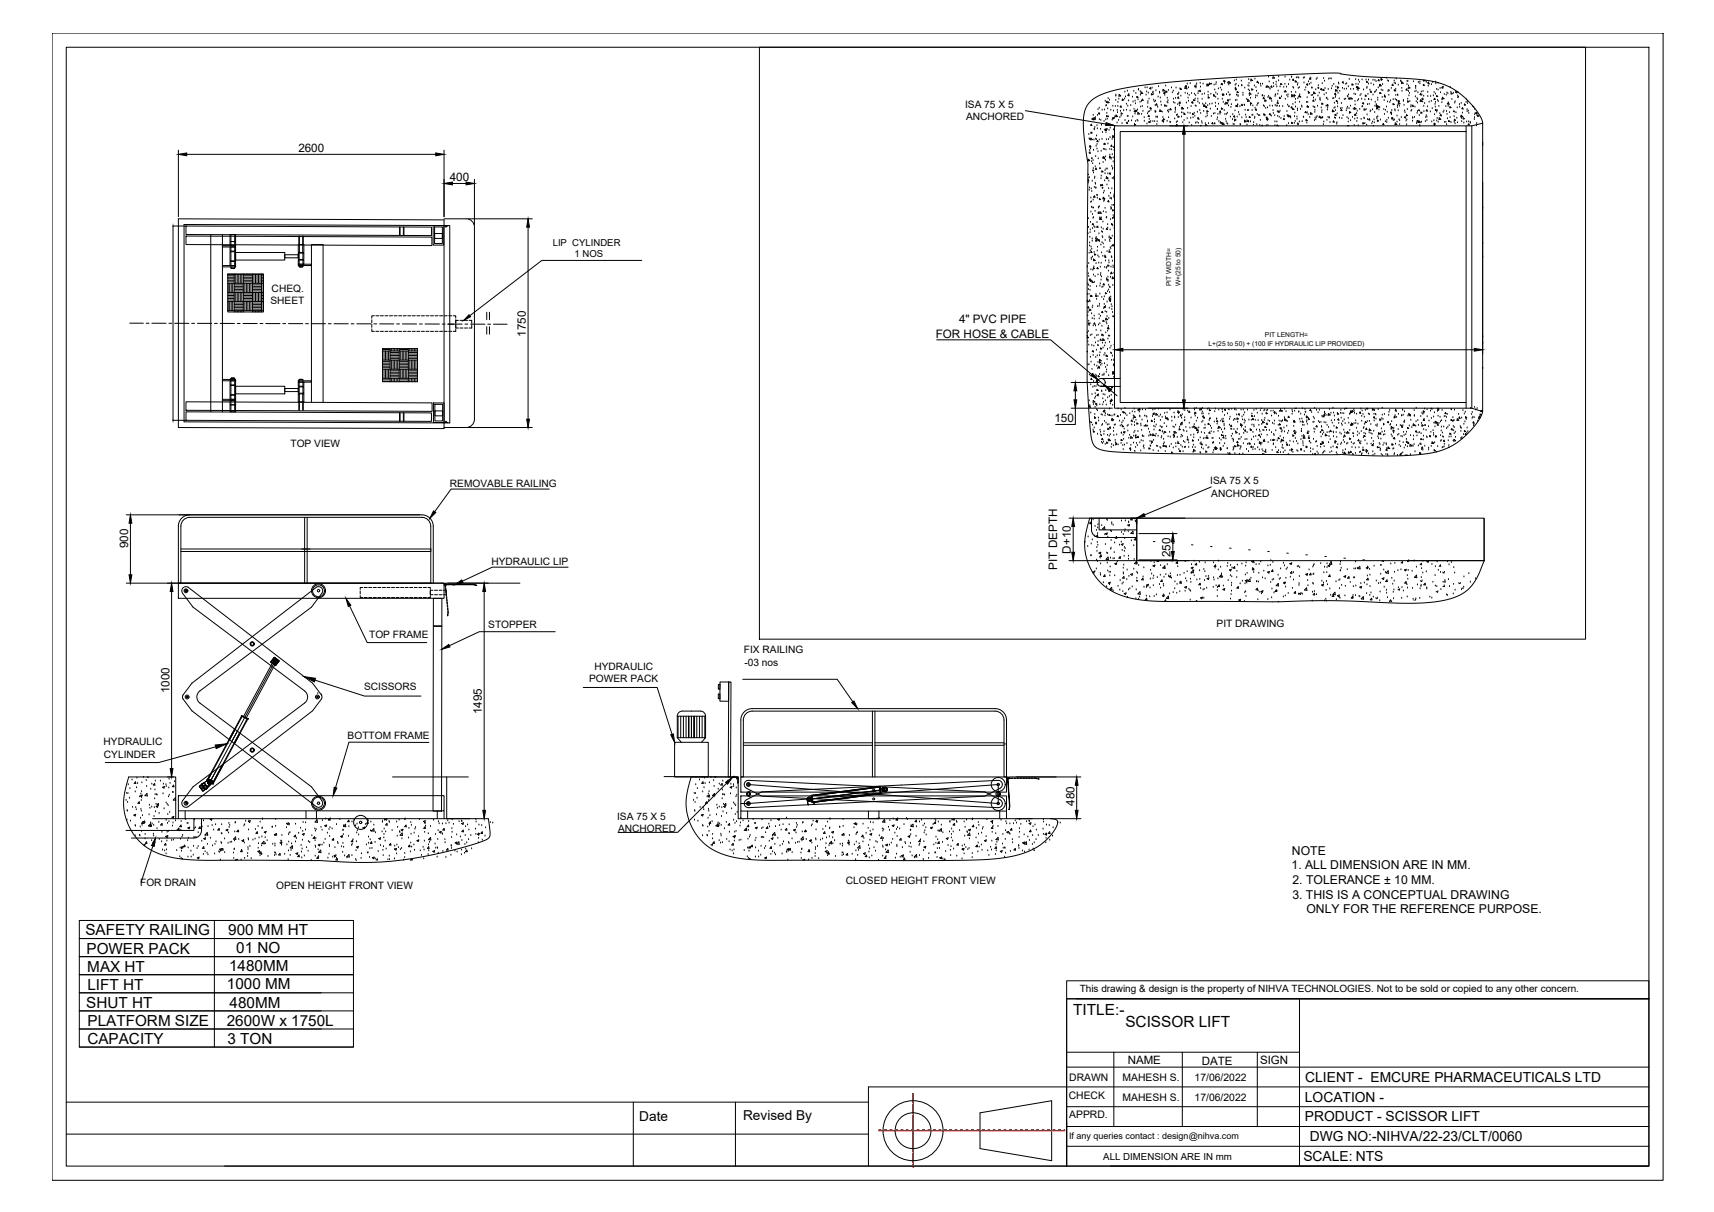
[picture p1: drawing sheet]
<svg xmlns="http://www.w3.org/2000/svg" width="594mm" height="420mm" viewBox="0 0 594 420" stroke-linecap="round" stroke-linejoin="round" font-family="sans-serif">
<defs><g id="words">
<g font-size="5.3">
<text x="29.6" y="324.3">SAFETY RAILING</text>
<text x="79.1" y="324.2">900 MM HT</text>
<text x="30" y="330.6">POWER PACK</text>
<text x="81.9" y="330.4">01 NO</text>
<text x="30.3" y="336.9">MAX HT</text>
<text x="79.4" y="336.7">1480MM</text>
<text x="30.3" y="343.1">LIFT HT</text>
<text x="78.7" y="343">1000 MM</text>
<text x="29.9" y="349.4">SHUT HT</text>
<text x="79.6" y="349.3">480MM</text>
<text x="372" y="352">TITLE:-</text>
<text x="30.4" y="355.6">PLATFORM SIZE</text>
<text x="78.6" y="355.5">2600W x 1750L</text>
<text x="390" y="356">SCISSOR LIFT</text>
<text x="30.3" y="361.9">CAPACITY</text>
<text x="78.8" y="361.8">3 TON</text>
</g>
<g font-size="4.8">
<text x="452.4" y="375">CLIENT - EMCURE PHARMACEUTICALS LTD</text>
<text x="452.3" y="381.9">LOCATION -</text>
<text x="452.3" y="388.7">PRODUCT - SCISSOR LIFT</text>
<text x="454" y="395.6">DWG NO:-NIHVA/22-23/CLT/0060</text>
<text x="451.7" y="402.5">SCALE: NTS</text>
</g>
<g font-size="4.7">
<text x="221.6" y="388.7">Date</text>
<text x="257.6" y="388.2">Revised By</text>
</g>
<g font-size="4.2">
<text x="447.8" y="296.2">NOTE</text>
<text x="447.7" y="301.3">1. ALL DIMENSION ARE IN MM.</text>
<text x="447.9" y="311.5">3. THIS IS A CONCEPTUAL DRAWING</text>
<text x="448" y="306.4">2. TOLERANCE ± 10 MM.</text>
<text x="452.8" y="316.6">ONLY FOR THE REFERENCE PURPOSE.</text>
</g>
<g font-size="4">
<text x="103.4" y="52.7">2600</text>
<text x="155.9" y="62.8">400</text>
<text x="332.4" y="112.1">4&quot; PVC PIPE</text>
<text x="182.3" y="116.7" transform="rotate(-90 182.3 116.7)">1750</text>
<text x="324.3" y="117">FOR HOSE &amp; CABLE</text>
<text x="365.4" y="146.4">150</text>
<text x="44.4" y="190" transform="rotate(-90 44.4 190)">900</text>
<text x="371.2" y="191.9" transform="rotate(-90 371.2 191.9)">D+10</text>
<text x="366.4" y="197.5" transform="rotate(-90 366.4 197.5)">PIT DEPTH</text>
<text x="405.7" y="193.2" transform="rotate(-90 405.7 193.2)">250</text>
<text x="58.7" y="240.4" transform="rotate(-90 58.7 240.4)">1000</text>
<text x="167" y="247.6" transform="rotate(-90 167 247.6)">1495</text>
<text x="372.4" y="279.3" transform="rotate(-90 372.4 279.3)">480</text>
<text x="390.9" y="368.9">NAME</text>
<text x="416.6" y="369.1">DATE</text>
<text x="436.7" y="368.7">SIGN</text>
</g>
<g font-size="3.6">
<text x="370.6" y="374.8">DRAWN</text>
<text x="389.1" y="374.7">MAHESH S.</text>
<text x="414.1" y="374.7">17/06/2022</text>
<text x="370.4" y="380.9">CHECK</text>
<text x="389.1" y="381.5">MAHESH S.</text>
<text x="414.1" y="381.5">17/06/2022</text>
<text x="370.6" y="387.7">APPRD.</text>
</g>
<g font-size="3.5">
<text x="334.5" y="37.5">ISA 75 X 5</text>
<text x="334.8" y="41.7">ANCHORED</text>
<text x="94.2" y="101.3">CHEQ.</text>
<text x="93.8" y="105.6">SHEET</text>
<text x="100.7" y="155.1">TOP VIEW</text>
<text x="419.5" y="167.9">ISA 75 X 5</text>
<text x="155.9" y="168.7">REMOVABLE RAILING</text>
<text x="419.8" y="172.2">ANCHORED</text>
<text x="170.4" y="195.9">HYDRAULIC LIP</text>
<text x="128" y="221.3">TOP FRAME</text>
<text x="169.2" y="217.8">STOPPER</text>
<text x="421.7" y="217.2">PIT DRAWING</text>
<text x="257.8" y="226.5">FIX RAILING</text>
<text x="206" y="232.3">HYDRAULIC</text>
<text x="258" y="230.7">-03 nos</text>
<text x="126.2" y="239.2">SCISSORS</text>
<text x="204.2" y="236.5">POWER PACK</text>
<text x="120.5" y="256.1">BOTTOM FRAME</text>
<text x="35.9" y="258.4">HYDRAULIC</text>
<text x="36" y="262.7">CYLINDER</text>
<text x="213.9" y="284.2">ISA 75 X 5</text>
<text x="214.2" y="288.5">ANCHORED</text>
<text x="48.6" y="307.2">FOR DRAIN</text>
<text x="95.7" y="308.1">OPEN HEIGHT FRONT VIEW</text>
<text x="293.2" y="306.5">CLOSED HEIGHT FRONT VIEW</text>
<text x="374.2" y="343.9">This drawing &amp; design is the property of NIHVA TECHNOLOGIES. Not to be sold or copied to any other concern.</text>
</g>
<text font-size="3.4" x="382.4" y="402">ALL DIMENSION ARE IN mm</text>
<g font-size="3.3">
<text x="191.6" y="85.1">LIP CYLINDER</text>
<text x="199.2" y="89.1">1 NOS</text>
</g>
<text font-size="3.1" x="370.5" y="394.9">If any queries contact : design@nihva.com</text>
<g font-size="2.3">
<text x="405.9" y="99.2" transform="rotate(-90 405.9 99.2)">PIT WIDTH=</text>
<text x="409.1" y="99.2" transform="rotate(-90 409.1 99.2)">W+(25 to 50)</text>
<text x="438.4" y="116.8">PIT LENGTH=</text>
<text x="418.9" y="120">L+(25 to 50) + (100 IF HYDRAULIC LIP PROVIDED)</text>
</g>
</g></defs>
<!-- layer: 0 -->
<g fill="none" stroke="#000" stroke-width=".35">
<path d="M18 11.5h558.4v397.7h-558.4zM23 16.4h548.5v387.8h-548.5zM263.2 16.4h286.4v205.2h-286.4zM355.4 38.4l27.9 4.6M378.9 40h.1M380.6 38h.1M381 37.5h.1M381.1 39.6l-.4-.2 .3-.3 .1 .5M382 38.2h.1M382.8 38.1h.1M383.1 35.1h.1M383.3 36.7h.1"/>
<path d="M383.5 36.6h.1M383.6 39.3h.1M383.6 35.1l.2 .5-.4-.2zM383.9 37.7h.1M384 35.3l.4 .3-.4 .1zM384.1 34.2h.1M384.5 34.7h.1M385 38.2h.1M385.7 36.8h.1M385.9 38.5h.1M386.6 36.9h.1M386.7 33.3h.1"/>
<path d="M386.7 34.8h.1M386.8 33h.1M386.8 39.9l.6 .5-.7 .1zM387.2 38.3h.1M387.3 39.1h.1M387.5 36.9h.1M387.5 35.5h.1M387.8 34.4h.1M387.9 32.7l.6 .5-.7 .1zM388.4 38.6h.1M388.5 36.7l.2 .5-.4-.2zM388.6 39.1l.4 .4h-.4z"/>
<path d="M389 34.9h.1M389 34.3l.4 .4h-.4zM389.5 38.4h.1M389.8 34.3h.1M389.9 31.9h.1M390.1 33.6h.1M390.4 36.1h.1M390.5 38.2h.1M390.8 31.6h.1M390.9 36.8h.1M391 33.2h.1M391.2 32.7l.2 .5-.4-.1z"/>
<path d="M391.2 35h.1M391.3 32.7h.1M391.7 38.4h.1M391.9 36.6h.1M392.5 33.7h.1M392.7 35.4h.1M393 31.7h.1M393.1 37.9h.1M393.3 38.4l.2 .4-.4-.1zM393.4 39.5h.1M393.4 35h.1M393.5 36h.1"/>
<path d="M393.7 38.2l.3 .3-.4 .1zM393.7 32.4h.1M393.9 38.5h.1M394.1 33.4l.4 .3-.5 .1zM394.3 38.1h.1M394.4 39l.6 .5-.7 .1zM394.4 34.6h.1M394.6 31.2h.1M394.6 31h.1M395.1 35.4h.1M395.2 31.8h.1M395.3 33h.1"/>
<path d="M395.4 37.1h.1M395.5 31.8l.6 .6h-.7zM395.6 35.1h.1M395.7 39.6h.1M395.9 36.9h.1M396 34.4l.2 .4-.4-.1zM396.1 38.6h.1M396.9 30.4h.1M397.2 33h.1M397.4 31.8h.1M397.6 30.4h.1M397.7 39.4h.1"/>
<path d="M397.8 37.2h.1M397.9 35.9h.1M397.9 35.2h.1M398 38.9h.1M398 32.3h.1M398.2 40l.2 .4-.4-.1zM398.3 34.3h.1M398.4 38.7h.1M398.7 37.3l.4 .3-.5 .1zM398.7 30.4l.2 .4-.4-.1zM398.9 38.2h.1M399.1 32.9l.4-.1-.4-.3v.4"/>
<path d="M399.3 30.5h.1M399.5 32.2h.1M399.7 31.9h.1M399.7 32.7h.1M399.9 34.7h.1M400.1 35.3h.1M400.4 38.6h.1M400.4 36.6h.1M400.4 39h.1M400.5 35h.1M400.6 38.8h.1M400.7 31.5h.1"/>
<path d="M400.9 36l.2 .5-.5-.2zM401.3 37.2h.1M401.4 33.6h.1M401.6 30.1h.1M401.9 32h.1M401.9 32.3h.1M402 38.1l.6 .5-.6 .1zM402.2 34h.1M402.3 35.4h.1M402.5 36.5h.1M402.8 38.8h.1M403.1 31.5h.6l-.6-.5v.5"/>
<path d="M403.6 32l.1 .5-.4-.2zM403.7 33h.1M403.7 36.4l.4 .3h-.4zM404 29.8h.1M404.1 32.1h.1M404.1 31.6l.4 .3h-.4zM404.4 36.9h.1M404.5 35.5h.1M404.6 34h.1M404.7 38.5h.1M404.8 35.7h.1M404.8 34.9h.1"/>
<path d="M405 31.4h.1M405 38.9h.1M405.1 38.2h.1M405.7 37.6l.2 .5-.4-.2zM406 30.5h.1M406.3 32.2h.1M406.7 31.6h.1M406.7 34.4h.1M406.8 35.5h.1M407.2 35.8h.1M407.3 39h.1M407.3 37.7h.1"/>
<path d="M407.4 38.3h.1M407.4 37.5h.1M407.5 34.1h.1M407.6 30.5h.1M408.1 39.8h.1M408.2 32.8h.1M408.2 36.3h.1M408.4 32.7h.1M408.4 33.6l.2 .5-.4-.1zM408.6 32.2h.1M408.9 36.7h.1M409 30.8h.1"/>
<path d="M409 35.6h.1M409.1 35.7l-.4 .1v-.4l.4 .3M409.1 30.6l.4 .4h-.4zM409.3 33.3h.1M409.5 39.1h.1M409.7 37.2l.5 .5-.6 .1zM409.8 37.6h.1M410.1 39.2h.1M410.6 39.2l.1 .5-.4-.1zM410.8 30.1l.5 .5-.6 .1zM410.8 32.3h.1M411.1 29.6l.2 .5-.4-.1z"/>
<path d="M411.2 35.7h.1M411.4 30.9h.1M411.5 29.1h.1M411.6 32.6h.1M411.6 37.6h.1M411.7 39.2h.1M411.8 34h.1M411.9 35.1h.1M411.9 30.4h.1M412.2 33h.1M412.5 39.3h.1M412.5 29h.1"/>
<path d="M412.8 36.9h.1M413 32.4h.1M413.3 35.2l.1 .5-.4-.1zM413.3 39.3l.4 .3-.4 .1zM413.4 35.8h.1M413.8 34.5l.3 .3-.4 .1zM413.9 39.3h.1M414 32.7h.1M414.2 34.3h.1M414.3 36.7h.1M414.4 33.2h.1M414.5 30.5h.1"/>
<path d="M414.6 30l-.5 .1 .1-.4 .4 .3M414.6 36.9h.1M414.6 29.6h.1M414.8 29.1h.1M415 38.9h.1M415.2 35.3h.1M415.2 34.4h.1M415.2 32.5h.1M415.3 31.7h.1M415.7 35.9h.1M415.8 38.3h.1M415.9 31.3l.2 .4-.4-.1z"/>
<path d="M416 28.9h.1M416.1 30.2h.1M416.2 39.3h.1M416.7 34.4h.1M416.7 32.8h.1M416.9 36.1h.1M417 29.1h.1M417.2 38.6h.1M417.3 36.3l.5 .5-.6 .1zM417.3 36.7h.1M417.5 32.6h.1M417.9 35.9h.1"/>
<path d="M418.1 36.9l.2 .4-.4-.1zM418.4 38.4l.3 .3-.4 .1zM418.4 29.2l.5 .5-.6 .1zM418.4 39.4h.1M418.4 29.4h.1M418.6 36.6h.1M418.7 31.9h.1M418.7 33h.1M418.8 33.6l.4 .3-.5 .1zM418.9 29.5h.1M419.2 28.8l.4 .3-.4 .1zM419.2 29.2h.1"/>
<path d="M419.3 36.2h.1M419.5 37.8h.1M419.7 32.7h.1M420 29.2h.1M420.1 36h.1M420.6 39.5h.1M420.6 33.1h.1M420.8 32.9l-.2 .3 .4 .2-.2-.5M420.8 29.5h.1M421 31.2h.1M421.1 39.4h.1M421.2 35.8h.1"/>
<path d="M421.3 37h.1M421.4 33.7h.1M421.4 32.2h.1M421.4 29.3h.1M421.5 28.7h.1M421.9 32.7h.1M421.9 37.9h.1M422 37.9h.1M422.1 39.6h.1M422.1 34.4h.1M422.3 30.8h.1M422.3 36.1h.1"/>
<path d="M422.8 39.6h.1M422.9 38.5l.2 .5-.4-.2zM423 30.5h.1M423.4 37.4l.4 .4h-.4zM423.4 31.3h.1M423.5 28.9l.2 .5-.4-.2zM423.6 34.4h.1M423.7 29.4h.1M423.7 32.9h.1M423.8 32.6l.4 .4h-.4zM424 35.5h.1M424.1 32.8h.1"/>
<path d="M424.2 27.9l.4 .3h-.4zM424.3 38.3h.1M424.4 28.9h.1M424.6 36.2h.1M424.6 39.7h.1M424.9 35.4l.5 .5-.6 .1zM425.1 39.7h.1M425.1 32.8h.1M425.4 39.3h.1M425.5 28.8h.1M425.6 35.7h.1M425.6 34.5l.2 .5-.4-.2z"/>
<path d="M425.7 32.1h.1M425.8 36.7h.1M425.9 28.6h.1M425.9 29.5h.1M426 28.3l.5 .5-.6 .1zM426.1 33h.1M426.3 34.7h.1M426.4 32.9h.1M426.6 37.2h.1M426.8 36.3h.1M427.3 39.7h.1M427.8 28h.1"/>
<path d="M428.1 38.4h.1M428.1 29.5h.1M428.2 30.6h.1M428.2 34.9h.1M428.3 30.5l.2 .5-.4-.1zM428.4 31.3h.1M428.4 36.5l.4 .3-.4 .1zM428.4 29.2h.1M428.5 27.7h.1M428.6 33h.1M428.7 34.8h.1M428.8 31.7l.4 .3-.4 .1z"/>
<path d="M428.9 36.4h.1M428.9 37h.1M429 36.4h.1M429.1 33.1h.1M429.1 33.5h.1M429.3 29.9h.1M429.3 39h.1M429.5 39.8h.1M429.8 37h.1M430.3 28.1h.1M430.3 29.6h.1M430.5 29.8h.1"/>
<path d="M430.5 36.1l.2 .5-.4-.1zM430.8 32.3h.1M430.8 33.1h.1M431.2 36.4h.1M431.4 36.5h.1M431.4 30.5h.1M431.6 38.2h.1M431.7 39.9h.1M432.1 34.4h.1M432.4 38.3h.1M432.5 34.5l.5 .6h-.6zM432.5 34.7h.1"/>
<path d="M432.6 29.7h.1M432.7 31.2h.1M432.8 38.3h.1M432.8 27.6h.1M432.9 29.9h.1M432.9 28.9h.1M433 33.1h.1M433.1 31.5h.1M433.2 32.1l.2 .5-.4-.1zM433.4 34.1h.1M433.4 35.6l.4 .3-.4 .1zM433.5 36.5h.1"/>
<path d="M433.6 32.8h.1M433.6 27.4l.6 .5-.7 .1zM433.9 30.8l.4 .3-.5 .1zM434 40h.1M434 38.3h.1M434.2 40h.1M434.2 36.7h.1M434.8 29.8h.1M435 27.4h.1M435 37.5h.1M435.2 33.9h.1M435.3 33.2h.1"/>
<path d="M435.3 30.3h.1M435.3 37.8l.2 .4-.4-.1zM435.5 31.6h.1M435.7 36.6h.1M435.7 33.3h.1M435.8 39.6h.1M435.9 28.2l.1 .4-.4-.1zM435.9 36.1h.1M436.1 35.8h.1M436.1 32.5h.1M436.2 28.9h.1M436.9 29.2h.1"/>
<path d="M437 29.9h.1M437.5 33.3h.1M437.6 33.1h.1M437.6 29.2h.1M437.9 36.7h.1M438 33.8l.2 .4-.4-.1zM438.1 39.5l.3 .3h-.4zM438.2 33.4h.1M438.2 37h.1M438.4 35.1h.1M438.4 35h.5l-.4-.3-.1 .4M438.7 37.6h.1"/>
<path d="M438.9 29.9l.4 .3-.4 .1zM439.2 30h.1M439.3 37.4h.1M439.5 33.8h.1M439.6 30.2h.1M439.7 26.7h.1M439.7 33.4h.1M439.9 28.4h.1M439.9 30.5h.1M440.1 33.7l.6 .5-.7 .1zM440.1 36.8h.1M440.2 39.4l.2 .5-.5-.2z"/>
<path d="M440.2 30.9h.1M440.6 34.4h.1M440.7 29.8l.2 .5-.4-.2zM440.8 35.1h.1M441 36.8h.1M441.2 26.6l-.1 .5 .7-.1-.5-.4M441.2 38.3h.1M441.3 39.3h.1M441.4 28.9h.1M441.5 30h.1M441.9 33.5h.1M442 36.6h.1"/>
<path d="M442 32.8h.1M442.1 33h.1M442.3 29.4h.1M442.3 28.5h.1M442.4 36.8h.1M442.5 30.1h.1M442.7 36.7h.1M442.7 38.7h.1M442.9 32.7h.1M442.9 35.4l.1 .5-.4-.2zM442.9 35.1h.1M443 31.6h.1"/>
<path d="M443.1 38.5l.4 .3-.5 .1zM443.2 26.6h.1M443.2 28h.1M443.4 36.9h.1M443.5 33.7l.4 .4h-.4zM443.6 38.6h.1M443.7 30.1h.1M443.9 29.3h.4l-.4-.4v.4M444.2 33.5h.1M444.6 36.9h.1M445 30.2h.1M445.2 31.9h.1"/>
<path d="M445.4 29.2h.1M445.4 26.7h.1M445.5 34.4h.1M445.6 31.4l.1 .5-.4-.2zM445.9 30.2h.1M446 33.1h.1M446.1 38.7h.1M446.3 36.4h.1M446.4 33.6h.1M446.4 32.9h.1M446.6 29.3h.1M446.6 39.9l.6 .5-.7 .1z"/>
<path d="M446.7 37h.1M446.8 37h.1M447 27.8h.1M447.6 32h.1M447.6 26.8h.1M447.7 26.7h.1M447.7 37l.2 .5-.4-.1zM447.7 32.8l.6 .5-.6 .1zM447.8 33.7h.1M448.1 30.3h.1M448.1 36.2h.1M448.2 27.4l.2 .5-.4-.1z"/>
<path d="M448.4 30.6h.1M448.5 37.9l-.4 .1v-.4l.4 .3M448.5 32.8l.4 .3-.4 .1zM448.6 33.7h.1M448.8 39.2h.1M448.9 35.6h.1M448.9 28l.4 .3-.4 .1zM449 37.1h.1M449 34.5h.1M449.1 32h.1M449.2 28.5h.1M449.3 27h.1"/>
<path d="M449.7 29.5h.1M449.7 37.8h.1M449.7 38.4h.1M449.8 29h.1M449.8 34.2h.1M449.9 26.9h.1M450 30.6h.1M450.1 27.1h.1M450.2 33.7h.1M450.4 30.4h.1M450.4 33l.2 .5-.4-.1zM450.4 35.4h.1"/>
<path d="M450.5 32.9h.1M450.8 38h.1M450.8 33.8h.1M451.2 36.8h.1M451.3 37.2h.1M451.7 27.1h.1M452 28.8h.1M452.1 27h.1M452.3 31.3h.1M452.6 38.7l.1 .4-.4-.1zM452.6 30.4h.1M452.9 35.5h.1"/>
<path d="M453.1 33.9h.1M453.1 37.2h.1M453.1 29l.2 .5-.4-.1zM453.1 39.1h.1M453.1 36.7l.4 .3-.4 .1zM453.3 35.5h.1M453.4 31.9h.1M453.4 39.7h.1M453.5 37.2h.1M453.6 28.4h.1M453.6 31.9l.3 .3-.4 .1zM453.8 29.2h.1"/>
<path d="M454.3 39l.5 .5-.6 .1zM454.3 27h.1M454.3 27.4l-.4 .1 .1-.4 .4 .3M454.4 28.8h.1M454.5 33.1h.1M454.6 30.5h.1M454.8 30.5h.1M454.9 33h.1M455.2 37h.1M455.2 34.7l.2 .4-.4-.1zM455.3 33.9h.1M455.4 31.9l.5 .5-.6 .1z"/>
<path d="M455.5 37.3h.1M455.7 37.3h.1M455.7 38.9h.1M455.8 38.2h.1M455.9 34.7h.1M456.1 31.1h.1M456.2 27.5h.1M456.5 27.1h.1M456.7 36.8h.1M456.8 33.3h.1M456.8 30.6h.1M457 29.7h.1"/>
<path d="M457 30.6h.1M457.2 32.3h.1M457.5 34.5h.1M457.5 34h.1M457.6 34.8h.1M457.9 37.4h.1M457.9 30.7l.2 .4-.4-.1zM458.1 39h.1M458.2 38.4h.1M458.2 35.7l.3 .4h-.4zM458.3 29h.1M458.6 30.9l.4 .4h-.5z"/>
<path d="M458.8 27.2h.1M459 32.9h.1M459.1 28.1h.1M459.3 30.7h.1M459.6 36.8h.1M459.7 32.4h.1M459.7 34.1h.1M459.9 34h.1M460.1 38.1h.1M460.1 36.3l.2 .5-.4-.2zM460.2 37.5h.1M460.2 36.6h.1"/>
<path d="M460.2 34.6h.1M460.4 31h.1M460.5 27.4h.1M461 27.3h.1M461.4 27.4h.1M461.5 30.8h.1M461.7 29.9h.1M461.9 38.1l.5 .6h-.6zM462 34.2h.1M462.3 29.3h.1M462.3 34.1h.1M462.4 37.6h.1"/>
<path d="M462.5 35.8h.1M462.7 37.3h.1M462.8 39.6l.4 .3-.5 .1zM462.8 32.3l.2 .5-.4-.2zM462.8 38.3h.1M462.9 33.7h.1M463 33.2h.1M463 31l.5 .5-.6 .1zM463 30.2h.1M463.2 34.8l.4 .3-.4 .1zM463.5 39.5h.1M463.6 30l.4 .3-.4 .1z"/>
<path d="M463.6 35.9h.1M463.6 37h.1M463.7 30.8h.1M463.8 32.3h.1M463.9 28.8h.1M464 29.1h.1M464.2 34.3h.1M464.4 31.7h.1M464.6 37.7h.1M464.9 35.9h.1M464.9 37.9l.2 .5-.4-.2zM465.1 37.5h.1"/>
<path d="M465.3 30.6h.1M465.5 28.3l.2 .5-.4-.2zM465.9 30.9h.1M466 34.5h.1M466.4 34.4h.1M466.5 29.2h.1M466.6 38.4h.1M466.7 30.9h.1M466.8 29h.1M466.8 37.7h.1M467 33.4h.1M467 37.2h.1"/>
<path d="M467.2 33.6h.1M467.3 30.1h.1M467.4 32.9h.1M467.6 37.6h.1M467.6 33.9l.2 .5-.4-.1zM467.7 27.5h.1M467.8 39.3h.1M467.8 38.7l.4 .3-.4 .1zM468.1 36.8h.1M468.2 31h.1M468.2 33.9l.4 .3-.4 .1zM468.6 34.4h.1"/>
<path d="M469 29.4l-.4 .1v-.4l.4 .3M469.1 37.8h.1M469.1 31h.1M469.3 32.6h.1M469.5 37.2l.5 .6h-.6zM469.5 39.9h.1M469.6 35.2h.1M469.7 36.4h.1M469.8 39.5l.2 .5-.4-.1zM469.8 32.8h.1M469.9 27.6h.1M470 29.2h.1"/>
<path d="M470.2 39.4h.1M470.3 29.9l.2 .5-.4-.1zM470.4 31.1h.1M470.4 38.5h.1M470.6 35h.1M470.6 30.1l.5 .5-.6 .1zM470.7 31.4h.1M470.7 29.3h.1M470.8 34.5h.1M470.9 27.8h.1M471.2 28.5h.1M471.3 37.9h.1"/>
<path d="M471.4 33.2h.1M471.7 32.7h.1M471.9 34.4h.1M472.1 37.1h.1M472.1 27.7h.1M472.3 36.9h.1M472.5 35.6l.2 .4-.5-.1zM472.6 31.2h.1M472.8 37.7l.4 .4h-.4zM473.1 34.6h.1M473.2 33l.4 .3-.4 .1zM473.5 27.7h.1"/>
<path d="M473.5 38h.1M473.7 28.2l.3 .3-.4 .1zM473.7 30.6h.1M473.8 30.3h.1M473.8 39.8h.1M474 36.3h.1M474.1 32.7h.1M474.3 29.1h.1M474.3 27.8h.1M474.4 34.5h.1M474.6 36.1h.1M474.8 31.2h.1"/>
<path d="M474.9 38.7h.1M475.1 38.4h.1M475.2 31.6l.1 .4-.4-.1zM475.2 29h.1M475.3 34.7h.1M475.7 38.1h.1M475.9 27.8h.1M475.9 32.9h.1M476.1 29.5h.1M476.4 32h.1M476.5 39h.1M476.6 27.9h.1"/>
<path d="M476.6 36.8h.1M476.6 35.4h.1M476.8 31.9h.1M476.9 28.3h.1M477 36.2h.1M477.1 31.3h.1M477.1 36.4l.5 .5-.6 .1zM477.2 37.9h.1M477.3 37.2l-.2 .3 .4 .1-.2-.4M477.4 37.6h.1M477.5 34.8h.1M477.5 34h.1"/>
<path d="M477.7 30.5h.1M477.8 36.8l.4 .3-.4 .1zM477.9 27.6l.1 .4-.4-.1zM478 38.1h.1M478.2 29.2l.5 .5-.6 .1zM478.3 32l.3 .3-.4 .1zM478.5 29.6h.1M478.7 27.2l.4 .4h-.5zM478.7 31.2h.1M478.8 27.9h.1M479.1 33.8h.1M479.2 29.3h.1"/>
<path d="M479.3 31.4h.1M479.6 38h.1M479.7 34.8h.1M479.9 39.7h.1M479.9 33.2h.1M480 33.2l.2 .5-.4-.2zM480.2 38.2h.1M480.5 37.1h.1M480.6 27.1h.1M480.8 38.9h.1M481 35.3h.1M481 28h.1"/>
<path d="M481.1 31.8h.1M481.2 31.3h.1M481.3 28.2h.1M481.4 33h.1M481.5 31.5h.1M481.7 35.5h.1M482 34.9h.1M482.2 38.8l-.3 .3 .5 .2-.2-.5M482.2 30.6h.1M482.3 39.8h.1M482.4 38.3h.1M482.7 29.2l.2 .5-.4-.2z"/>
<path d="M482.9 35.9l.4 .3-.5 .1zM482.9 34.5h.1M483.2 28.1h.1M483.2 28.9h.1M483.3 31.5l.4-.1-.4-.3v.4M483.5 38.1h.1M483.5 38.4h.1M483.6 34.5h.1M483.7 29h.1M483.7 31.6h.1M483.8 30.9h.1M483.8 33.1h.1"/>
<path d="M483.9 27.4h.1M484 34.8h.1M484.2 35h.1M484.4 37.3h.1M484.4 36.7h.1M484.4 32.9h.1M484.5 33.1h.1M484.6 38.4h.1M484.6 29.5h.1M484.7 35.5l.6 .5-.7 .1zM484.9 34.8l.1 .5-.4-.2zM485 36.8h.1"/>
<path d="M485.5 28.2h.1M485.5 28.1h.1M485.8 28.3l.6 .6h-.7zM485.9 30.6h.1M486 31.7h.1M486.4 35.1h.1M486.4 34.8h.1M486.6 36.5h.1M486.9 38.5h.1M487 39h.1M487.5 30.8l.2 .5-.4-.1zM487.7 29.3h.1"/>
<path d="M487.7 28.3h.1M487.8 38h.1M487.9 35l.4 .3-.4 .1zM487.9 34.4h.1M488 28.2h.1M488.1 30.8h.1M488.2 31.7h.1M488.2 29.9h.1M488.3 30.2l.4 .3-.4 .1zM488.3 33.2h.1M488.5 32.4h.1M488.7 35.2h.1"/>
<path d="M489 37.1h.1M489.1 38.6h.1M489.1 36.6h.1M489.3 38.3h.1M489.7 36.4l-.2 .4 .4 .1M489.7 36.4l.2 .5M489.9 28.3h.1M490.4 31.8h.1M490.4 37.1h.1M490.6 33.6h.1M490.6 29.9h.1M490.7 30.7h.1"/>
<path d="M490.7 30h.1M490.8 31.6h.1M490.9 35.2h.1M491.1 34.1h.1M491.2 39.3h.1M491.3 38.6h.1M491.3 35.7h.1M491.3 34.6h.1M491.5 32.1h.1M491.6 28.6h.1M491.7 38.4h.1M492 38.5h.1"/>
<path d="M492.1 28.4h.1M492.1 29.1h.1M492.3 34.6l.6 .5-.7 .1zM492.4 32.5l.2 .4-.4-.1zM492.5 38.8l.4 .4h-.4zM492.6 31.9h.1M492.8 33h.1M492.9 34.4h.4l-.4-.4v.4M493.1 35.3h.1M493.2 31.7h.1M493.3 29.2l.4 .4h-.4zM493.4 27.7l-.1 .4"/>
<path d="M493.5 33.4h.1M493.5 36.9h.1M493.5 38.7h.1M493.7 27.7l.3 .3-.7 .1M493.8 35.9h.1M494.4 28.5h.1M494.7 38.5l-.4-.1 .3-.3 .1 .4M494.7 37h.1M494.9 32h.1M494.9 33.5h.1M495 29.9h.1M495.1 28.5l.2 .4-.4-.1z"/>
<path d="M495.3 29.2h.1M495.3 35.4h.1M495.8 38.8h.1M495.9 33.5h.1M496.1 35.1h.1M496.1 29.3h.1M496.4 37.7h.1M496.6 28.6h.1M496.8 33.2h.1M497.1 32.1h.1M497.2 39.8h.1M497.2 34.1l.2 .5-.4-.2z"/>
<path d="M497.4 36.2h.1M497.5 37.1h.1M497.5 32.6h.1M497.5 37.9l.4 .3-.4 .1zM497.6 35.5h.1M497.6 28.5h.1M497.7 29.1h.1M497.9 31h.1M498 33.1l.3 .3-.4 .1zM498 38.9h.1M498.1 38.4h.1M498.3 34.8h.1"/>
<path d="M498.3 28.6l.2 .1M498.4 31.2h.1M498.5 35.2h.1M498.7 36.9h.1M499.1 39.4h.1M499.1 30.7h.1M499.3 32.1h.1M499.4 39.7l.2 .5-.4-.2zM499.8 35.6h.1M499.8 34.6h.1M499.9 30.1l.2 .5-.4-.2zM499.9 33.7l.6 .5-.6 .1z"/>
<path d="M500.2 39h.1M500.2 30.2h.1M500.5 38.5h.1M500.6 32.8h.1M501.1 37h.1M501.3 33h.1M501.4 38.6h.1M501.5 32.2h.1M501.5 39.7h.1M501.7 36.1h.1M501.8 32.5h.1M501.9 36.9h.1"/>
<path d="M502 35.7h.1M502.1 35.7l.2 .5-.4-.2zM502.4 39h.1M502.6 37l.3 .3-.4 .1zM502.7 30.3h.1M502.9 32h.1M503 32.2l.4 .3-.5 .1zM503.2 34.5h.1M503.8 32.3h.1M503.8 38.7h.1M504.2 38.8h.1M504.2 35.7h.1"/>
<path d="M504.3 35.3h.1M504.5 31.7h.1M504.7 39.1h.1M504.8 31.7l.2 .5-.4-.2zM505.1 37.4h.1M505.2 33.8h.1M505.3 33.2h.1M505.3 32.1h.1M505.5 33.7h.1M505.9 36.3h.1M505.9 37.2h.1M506.5 35.8h.1"/>
<path d="M506.5 39.9l.5 .6h-.6zM506.9 39.2h.1M506.9 37.3l.2 .5-.4-.1zM507.6 36.1l.4 .3h-.4zM508.2 35.5h.1M508.3 34.6h.1M508.5 38h.1M508.5 38.7h.1M508.7 35.1h.1M508.7 35.9h.1M508.9 38.5h.1M509.1 39.3h.1"/>
<path d="M510.4 36.9h.1M510.8 37.2h.1M511.1 39.8h.1M511.2 37.9h.1M511.3 39.4h.1M511.8 39l.2 .4-.4-.1zM512.2 39.9l.4 .3-.4 .1zM61.8 52.1v23M64.7 53.5h86.3M153.9 52.1v23M377 55l.5 .5-.5 .1M377.3 55.4l.4 .3-.4 .1z"/>
<path d="M377.4 46.6h.1M377.5 48.2h.1M377.6 48.3h.1M377.7 52.2h.1M377.7 50.6l.4 .3-.4 .1zM377.7 52.7l.2 .4-.4-.1zM377.9 50.8h.1M378 51.6h.1M378.1 45.8l.4 .3-.4 .1zM378.4 56.1h.1M378.4 55h.1M378.4 43.5l-.4-.1 .3-.3 .1 .4"/>
<path d="M378.5 55.1h.1M378.6 41l.4 .3-.5 .1zM378.6 48.4l-.6 .1 .1-.6 .5 .5M378.7 59.3h.1M378.7 56.7h.1M378.8 41.4h.1M378.9 55.7h.1M378.9 58.4h.1M379 52.1h.1M379 60h.1M379 59.3h.1M379.1 41.7h.1"/>
<path d="M379.2 48.5h.1M379.2 40.7l.5 .6h-.6zM379.2 44.8h.1M379.3 45h.1M379.5 44.2h.1M379.5 41.4h.1M379.6 57.8h.1M379.7 40.8h.1M379.7 48.2h.1M379.8 54.3h.1M379.9 58.3l.2 .5-.4-.2zM379.9 50.7h.1"/>
<path d="M380 48.4h.1M380.1 47.1h.1M380.2 51.7h.1M380.2 43.6h.1M380.2 50.1h.1M380.3 44.6h.1M380.4 40h.1M380.4 48.7l.2 .5-.4-.2zM380.6 52.6h.1M380.6 55h.1M381 48.5h.1M381 41.5h.1"/>
<path d="M381.1 56.8h.1M381.1 58.5h.1M381.4 58.5h.1M381.5 44.8h.1M381.5 41.7h.1M381.7 52.4h.1M381.8 43.4h.1M381.9 59.2l.4 .4h-.4zM382 48.3h.1M382.1 45.9h.1M382.3 56.3h.1M382.3 54.4l.4 .4h-.4z"/>
<path d="M382.4 51.7h.1M382.6 54.3l.2 .5-.5-.2zM382.7 50.2h.1M382.7 42.1h.1M382.8 49.7l.3 .3h-.4zM382.9 55.1h.1M382.9 51.8h.1M383 59.1h.1M383.1 44.7l.2 .5-.4-.2zM383.2 55.6h.1M383.2 44.9l.4 .3-.5 .1zM383.2 54.4h.1"/>
<path d="M383.3 41.5h.1M383.3 52h.1M383.3 46h.1M383.4 58.6h.1M383.5 48.4h.1M383.6 40.1l.4 .3-.4 .1zM383.6 44.9h.1M383.7 44.9h.1M383.8 58.6h.1M383.8 41.3h.1M384 49.9h.1M384.1 40.5h.1"/>
<path d="M384.2 43.5h.1M384.2 48.4h.1M384.4 45.2h.1M384.6 54.1l-.1 .6 .6-.1-.5-.5M384.7 51.8h.1M384.7 53.8h.1M384.7 59.9l.2 .5-.4-.2zM384.7 47.7h.1M384.8 44.4h.1M385.1 55.2h.1M385.3 50.3l.1 .5-.4-.2zM385.3 51.9h.1"/>
<path d="M385.3 57.7h.1M385.5 48.3h.1M385.5 41.6h.1M385.5 53.6h.1M385.6 58.7h.1M385.7 58.3h.1M385.7 47l.5 .5-.6 .1zM385.8 40.7l.2 .5-.4-.2zM385.8 54.7h.1M385.8 56.1h.1M385.9 45h.1M386 51.2h.1"/>
<path d="M386.1 47.6h.1M386.1 52.2h.1M386.3 41h.1M386.3 44h.1M386.3 54.9v67.8M386.4 40.5h.1M387.2 42.6h.1M387.7 41.7h.1M388.1 40.8h.1M388.6 40.3h.1M388.9 42.8h.1M389.9 41.8h.1"/>
<path d="M390.6 42.3l.2 .5-.4-.1zM390.7 40.4h.1M391 40.4h.1M391.1 42.1h.1M391.2 42h.1M392.2 41.9h.1M392.6 40.5h.1M393.2 43l.4 .3-.4 .1zM393.2 43.1h.1M393.6 42.1h.1M394.1 41.7h.1M394.4 42h.1"/>
<path d="M396.6 40.8h.1M396.6 42h.1M397.6 43h.1M398.3 42.1l.3 .3-.4 .1zM398.3 41.4h.1M398.8 42.1h.1M399.6 42.1h.1M400.2 42.2h.1M400.6 40.6h.1M401 43.2h.1M401.1 42.2h.1M401.1 40.5h.1"/>
<path d="M401.1 40.8h.1M403 41.6l.2 .5-.4-.2zM403.1 40.7h.1M403.3 42.4h.1M403.3 42.3h.1M403.7 41.5h-.4v-.4l.4 .4M404.5 42.1h.1M405.1 40.8h.1M405.4 43.6h6.4M405.5 42.4h.1M405.7 42.5h.1M407.2 41.2h.1"/>
<path d="M407.7 42.4h.1M407.8 40h.1M407.9 43.6h-.3l.3-.4 .1 .4M407.9 43.4h.1M408.1 42.2h.1M408.3 40.2l.4 .3-.4 .1zM409.5 40.6h.1M410 42.5h.1M410.4 46.5v92.1M410.4 41.8h.1M411.5 41.1h.1M412.2 42.6h.1"/>
<path d="M412.7 41h.1M413 43.5h.1M413.5 40.8h.1M414.1 40.3h.1M414.4 42.7h.1M414.9 42.5h.1M415.1 41.1h.1M415.3 42.8h.1M415.4 40.9l.2 .4-.4-.1zM416.1 43.6l.1-.1 .2 .1M416.5 42.2h.1M416.6 42.8h.1"/>
<path d="M417.8 42.8h.1M417.9 43.2l.4 .3h-.4zM418 40.6h.1M418.4 40.2h.1M418.9 42.8h.1M419.8 40.4h.1M420.3 42.5l.1 .5-.4-.2zM420.9 42.9h.1M421.1 42.9h.1M421.8 41.5h.1M422 40.8h.1M422.5 42.1h.1"/>
<path d="M423 42.2l.4 .4h-.5zM423.3 43h.1M423.8 42.6l.5 .5-.6 .1zM424.8 41.4h.1M425 42.2h.1M425.3 42.8h.1M425.5 43.1h.1M426.5 40.6h.1M427.2 41.4h.1M427.4 43.1h.1M427.8 43.2h.1M427.8 40.1l.2 .5-.4-.1z"/>
<path d="M427.9 42h.1M428 41.3l.4 .3-.4 .1zM428.8 40.6h.1M429.8 43.2h.1M430 43.3h.1M430.4 40.9h.1M431.4 41.7l.5 .5-.6 .1zM431.9 40.7h.1M432.2 43.3h.1M432.2 41.9h.1M432.6 41.7l.2 .5-.4-.1zM433 40.4l.4 .3-.4 .1z"/>
<path d="M433.4 42.2h.1M434.4 43.4h.1M434.5 42.5h.1M434.9 41h.1M434.9 40.6h.1M435.6 43.2h.1M436.2 40.1h.1M436.6 40.1h.1M436.7 43.5h.1M436.8 41.7h.1M437.3 43.6l.2-.2 .1 .2M438.4 40.1h.1"/>
<path d="M438.9 43.6h.1M438.9 40.9h.1M439 40.8l.6 .5-.7 .1zM439.2 40.9h.1M439.3 41.8h.1M439.5 43.5h.1M440.6 40.2h.1M441.8 40.1h.1M441.9 43.6h.1M441.9 42.2h.1M442.6 42.3h.1M442.7 43.3l-.1 .3"/>
<path d="M442.7 43.3l.3 .3M442.9 40.3h.1M443 43.6h.1M443.4 40.6h.1M444 41.1h.1M445 41l.2 .5-.4-.2zM445.1 40.4h.1M446 43.6h.1M446.1 40h.1M446.3 40.3h.1M446.6 42.9h.1M447.3 40.5h.1"/>
<path d="M447.4 40.9h.1M447.7 42.4l.4 .3-.4 .1zM448.6 42.7h.1M448.7 40.4h.1M448.9 42.1h.1M449.5 40.6h.1M449.5 41.3h.1M449.9 42.6l.1 .5-.4-.1zM450.4 42.3h.1M451.3 42.2h.1M451.8 40.6h.1M451.8 40.7h.1"/>
<path d="M452.7 41.5l.4 .3-.4 .1zM453 42.6h.1M454 40.7h.1M455.6 41.8h.1M455.8 40.9h.1M456.1 41.5h.1M456.2 40.8h.1M456.5 40.4h.1M457.4 40.3l.2 .4-.4-.1zM458.1 40.8l-.4 .1v-.4l.4 .4M458.4 40.7h.1M458.4 40.9h.1"/>
<path d="M458.7 43.2h.1M458.8 42.3h.1M459.9 41.7h.1M460.3 40.7h.1M460.7 41h.1M460.8 40.8h.1M461 42.5h.1M462.2 41.9l.2 .5-.4-.2zM462.6 40.9h.1M462.9 41h.1M463.3 43h.1M463.4 42.5h.1"/>
<path d="M464.3 41h.1M465.1 41.1h.1M465.5 40.1h.1M466.9 40.8h.1M467 43.6h.1M467.3 42.3h.1M467.3 41.2h.1M467.4 43.6h.2M468.1 41.8h.1M468.8 40.7h.1M469.4 43.5h.1M469.6 41.3h.1"/>
<path d="M470.3 42.1h.1M470.4 41.1h.1M470.8 43.6h.1M471.8 41.4h.1M472.4 42.9h.4l-.4-.4v.4M472.8 41h.1M472.8 41.1h.1M473.1 42.8h.1M473.7 43.4h.1M474 41.5h.1M474.6 41.2l.2 .4-.4-.1zM475.5 42.9h.1"/>
<path d="M475.8 42.3h.1M476 43.6h.1M476.2 41.5h.1M476.3 42.6h.1M477.2 40.7h.1M477.2 41.2h.1M477.4 41.6l.4 .3-.4 .1zM477.5 40.4h.1M478.5 41.6h.1M479.5 42.8l.2 .5-.4-.2zM480.2 42.2h.1M480.7 42.5h.1"/>
<path d="M480.7 41.7h.1M481.2 41h.1M482.5 40.7l.3 .3-.4 .1zM482.5 41.4h.1M482.9 41.8h.1M483.3 41.6h.1M483.6 42.6l.6 .5-.7 .1zM484.2 40.2h.1M484.2 42.3h.1M484.9 41.5h.1M485.1 41.9h.1M485.1 43.2h.1"/>
<path d="M485.7 40.7h.1M487 40.4l.2 .5-.4-.1zM487.4 41.9h.1M487.5 43.3h.1M487.6 41.5h.1M487.9 40.1l-.5 .1 .1-.4 .4 .3M489.6 42h.1M489.6 40.8h.1M489.7 41h.1M490.3 40.7h.1M491 42.9h.1M491.2 41.7l-.1 .6 .7-.1-.6-.5"/>
<path d="M491.8 42.1h.1M491.9 42.1l.1 .4-.4-.1zM491.9 40h.1M492.1 43.6h.1M492.3 42.6h.1M492.7 42.4h.1M494 42.2h.1M494.2 40.8h.1M494.3 40.1h.1M494.6 41.8h.1M494.6 40.6h.1M496.2 42.3h.1"/>
<path d="M497 41.9h.1M497.1 43.3h.1M497.2 43.6h.1M497.5 43l-.4 .1v-.4l.4 .3M498 41.9h.1M498.1 41h.1M498.5 42.3h.1M498.8 40.8l.6 .6h-.7zM500.7 42.4h.1M501.1 42.4h.1M501.4 43.2h.1M501.7 41.2h.1"/>
<path d="M502.1 41.8l.4 .3-.4 .1zM502.6 40.8h.1M502.9 42.5h.1M504 40.4h.1M504 42.4h.1M504.2 41.3l.2 .5-.4-.1zM504.3 42.9h.1M504.9 41h.1M505.1 42.6h.1M506.4 40.5h.1M506.6 41h.1M506.6 42.2h.1"/>
<path d="M507.2 40.8l.4 .4h-.5zM507.4 42.7h.1M508.2 45.6h-119.9v93.9h119.9M508.2 45.6v95.9M508.2 43.6v2M508.4 42.3h.1M509 42.2h.1M509.1 42.9l.2 .5-.4-.1zM509.6 42.8h.1M509.6 42.4h.1M510.1 43.6h-123.8v97.9h123.8M510.1 43.6v97.9"/>
<path d="M511 41.5h.1M511.1 40.8h.1M511.8 43.6h.1M511.8 42.8h.1M511.9 40h.1M513.9 42.7l-.5-1.6-1.3-2.3-4.1-4.6-3.9-3.1-4.4-2.1-3.3-.8-3.8-.6-20.4-1.1-6.1-.7-2-.4-9.7 .1-25.5 1.3-27.2 2.1-9.3 1.2-5.9 1.1-4.9 1.6-3 1.8-1.4 1.5-1.1 2.1-.5 2.4-.1 2.6 .3 4.9 1.3 8.7-.3 75.5 1.2 17.4 .5 3.1 .8 1.7 1.3 1 2.1 .7 10.2 .8 31 .5 40.8 .1 18.2 .5 8.8-.5 6-.9 4.6-1.6 4.6-3.1 2.7-2.6 2.1-2.5 1.5-2.3 .7-2v-99.9l-3.8 .9M513.9 49.7h.1M513.9 49.6h.1M513.9 50.6h.1M513.9 50.2h.1M59.9 78.4h4.5M60 78.4v67.2"/>
<path d="M64.5 78.4l85.1 .3v3l-85.1-.4zM138.5 78.7v3M138.7 78.7v3M139.8 78.7v3M140 78.7v3M150.1 78.2h3.7v6.8h-3.7zM150.6 78.7h2.7v5.7h-2.7zM153.9 75.9l7.7-.1a2.86 2.86 0 0 1 2.8 2.9v66.6a2.86 2.86 0 0 1-2.8 2.9h-7.7M153.9 78.2h2v68.4h-2zM153.9 78.2l.7 .5 .6-.5M153.9 78.2v-2l-92.1-.3v72.3l92.1 .4v-2M153.9 78.2l-90.1-.4v68.4l90.1 .4"/>
<path d="M156.8 63.6h4.7M162.3 75.9h22.2M164.4 62.2v15.8M183 78.7v66.6M377.1 62.4l.1-.1 .2 .4h-.3M377.1 60.3v.2M377.2 61.8h.1M377.2 63.4h.1M377.2 75.8h.1M377.3 78.8h.1M377.5 65.9h.1M377.6 61.6h.1"/>
<path d="M377.6 65.2h.1M377.9 79.7h.1M378 77.1h.1M378.1 70.2h.1M378.1 68.6h.1M378.1 73.5h.1M378.2 65.5h.1M378.3 70h.1M378.3 71.8h.1M378.4 66.4h.1M378.6 72.1h.1M378.6 62.8h.1"/>
<path d="M378.6 74.4h.1M378.7 79.2h.1M378.8 77.5l.2 .5-.4-.2zM378.9 75.7h.1M378.9 69.4h.1M379 75.4h.1M379 72.1h.1M379.2 68.5h.1M379.2 78.6h.1M379.3 65h.1M379.3 67.9l.2 .5-.4-.2zM379.4 61.9h.1"/>
<path d="M379.5 61.4h.1M379.5 78.9h.1M379.6 73.3h.1M379.6 63.5h.1M379.7 63.9h.1M379.8 65.2h.1M380.2 67.7h.1M380.2 78.8l.4-.1-.4-.3v.4M380.2 77.1h.1M380.3 68.7h.1M380.4 67.8h.1M380.7 71.9h.1"/>
<path d="M380.8 72.1h.1M380.9 73.6h.1M381 71.7h.1M381 73.9l-.4 .1 .1-.4 .3 .3M381.1 68.8l.4 .3-.5 .1zM381.2 75.5h.1M381.3 76.1h.1M381.3 75.5l.5 .5-.6 .1zM381.5 64.4h.4l-.4-.4v.4M381.5 73.5l.2 .5-.4-.2zM381.6 61.9h.1M381.7 61h.1"/>
<path d="M381.7 75.6h.1M381.7 79h.1M382 63.9l.2 .5-.4-.2zM382 65.3h.1M382.2 65.3h.1M382.3 77h.1M382.4 79.4h.1M382.4 68.4l.5 .5-.6 .1zM382.4 73.4h.1M382.5 66.9h.1M382.5 68.8h.1M382.6 69.8h.1"/>
<path d="M382.7 66.3h.1M382.8 69.5h.1M382.9 62.7h.1M383 60.2h.1M383 72.2h.1M383.3 73.7h.1M383.4 75.6h.1M383.5 61.3l.5 .5h-.6zM383.6 75.3h.1M383.7 79.1l.1 .5-.4-.1zM383.7 64.1h.1M383.8 62h.1"/>
<path d="M383.9 77.9h.1M383.9 79.1h.1M384 60.3h.1M384.2 69.5l.2 .5-.4-.1zM384.3 65.4h.1M384.3 62.8h.1M384.3 68h.1M384.8 68.9h.1M384.8 79.7h.1M384.9 67h.1M384.9 76.1h.1M385 71.9h.1"/>
<path d="M385.1 72.6h.1M385.1 68.7h.1M385.2 69h.1M385.2 72.3h.1M385.3 77.5l.4 .3-.5 .1zM385.4 65.4h.1M385.4 71.2h.1M385.5 61.9h.1M385.7 75.7h.1M385.7 78.3h.1M385.7 75.8h.1M385.8 74.7h.1"/>
<path d="M386 71.2h.1M386 75.4h.1M386 61.6h.1M386.1 62.1h.1M386.1 73l-.4 .1v-.4l.4 .3M386.1 67.6h.1M386.2 79.1h.1M386.2 77.1h.1M386.3 64h.1M386.3 68l-.2-.1v.4M386.3 68.2l-.2 .1M386.3 75.2v.3"/>
<path d="M513.9 72.2h.1M513.9 72.1h.1M513.9 63.1v59.6M64.5 81.8l85.2 .4v2.9l-85.2-.3zM73.1 81.3v61.5M77.1 85.2h4.6v.4h-4.6zM77.1 92.1h4.6v.4h-4.6zM77.1 81.3v61.5M78.9 95h12.4v13.1h-12.4zM78.9 95.1h12.4M78.9 98.2h12.4M78.9 97.7h2.3"/>
<path d="M78.9 97.2h2.3M78.9 96.6h2.3M78.9 96.1h2.3M78.9 95.6h2.3M79.1 95v.1M79.1 98.2v3.2M79.6 95v.1M79.6 98.2v3.2M79.7 87.3h2v3.1h-2zM79.7 85.6h2v1.5h-2zM79.7 83.7h2v1.5h-2zM79.7 81.3h2v2.4h-2z"/>
<path d="M79.7 90.6h2v1.5h-2zM80 92.9h1.3zM80 81.3v3.9M80 85.6v1.5M80 87.3v3.1M80 90.6v2.3M80.1 95v.1M80.1 98.2v3.2M80.7 95v.1M80.7 98.2v3.2M81.2 95v13.1M81.2 99.8h3.1"/>
<path d="M81.2 99.3h3.1M81.2 98.7h3.1M81.3 81.3v3.9M81.3 85.6v1.5M81.3 87.3v3.1M81.3 90.6v2.3M81.7 87.5h17v2.7h-17zM81.7 95.1v3.1M82.2 95.1v3.1M82.8 95.1v3.1M83.3 95.1v3.1M83.8 95.1v3.1"/>
<path d="M84.3 95v13.1M84.3 97.7h3.2M84.3 97.2h3.2M84.3 96.6h3.2M84.3 96.1h3.2M84.3 95.6h3.2M84.9 95v.1M84.9 98.2v3.2M85.4 95v.1M85.4 98.2v3.2M85.9 95v.1M85.9 98.2v3.2"/>
<path d="M86.4 95v.1M86.4 98.2v3.2M87 95v.1M87 98.2v3.2M87.5 95v13.1M87.5 99.8h3.2M87.5 99.3h3.2M87.5 98.7h3.2M88 95.1v3.1M88.5 95.1v3.1M89.1 95.1v3.1M89.6 95.1v3.1"/>
<path d="M90.1 95.1v3.1M90.7 95v13.1M90.7 97.7h.6M90.7 97.2h.6M90.7 96.6h.6M90.7 96.1h.6M90.7 95.6h.6M91.2 95v.1M91.2 98.2v3.2M98.7 88.3h4.7v1.1h-4.7zM103.4 87.7h1.9v2.2h-1.9zM103.4 84.8h1.9v2.7h-1.9z"/>
<path d="M103.4 91.6h4.5v.5h-4.5zM103.4 90.2h1.9v1.4h-1.9zM103.6 81.8v3M103.7 92.4h1.3zM103.7 87.7v2.2M103.7 90.2v2.2M103.8 81.8v5.7M104.9 81.8v5.7M105 87.7v2.2M105 90.2v2.2M105.1 81.8v3M150.6 80.9h2.7v1.8h-2.7z"/>
<path d="M222.4 90.3h-34.6l-25 19.2M376.9 92.5h.1M377.1 98.5h.1M377.1 81h.1M377.2 94.9h.1M377.2 98.9h.1M377.3 95.8h.1M377.4 91.4h.1M377.5 87.8h.1M377.7 85.3h.1M377.7 84.2h.1M377.7 82.3h.1"/>
<path d="M377.8 80.7h.1M377.8 99.3h.1M377.9 86.9h.1M377.9 97.2l-.4-.2 .2-.3 .2 .5M378 97.1h.1M378 96.9l.5 .5-.6 .1zM378.1 93.5h.1M378.2 85.6h.1M378.2 89.5h.1M378.3 89.9h.1M378.3 87.1l.2 .5-.5-.2zM378.4 86.4h.1"/>
<path d="M378.6 82.8h.1M378.6 83.6h.1M378.6 97.6l.3 .3-.4 .1zM378.7 89.1h.1M378.8 93.7h.1M378.9 93.2l.5-.1-.4-.3v.4M379 95.4h.1M379.1 89.8l.5 .5-.6 .1zM379.1 92.5h.1M379.2 87.5h.1M379.3 97.9h.1M379.4 88l.4 .3-.4 .1z"/>
<path d="M379.4 80.3h.1M379.6 95.9h.1M379.7 82.8h.1M379.8 83.2l.4 .3-.4 .1zM379.9 91.4h.1M380 82.3h.1M380.1 99.4h.1M380.2 82.7l.5 .5h-.6zM380.3 87h.1M380.4 85.7h.1M380.4 92.7l.2 .5-.4-.1zM380.5 88.7h.1"/>
<path d="M380.6 95.3h.1M380.8 91.2h.1M380.9 89.2h.1M380.9 81.1h.1M381 83.1l.1 .5-.4-.2zM381.2 99.2h.1M381.4 92.6h.1M381.4 98.4h.1M381.4 95.4h.1M381.5 94.8h.1M381.6 84.9h.1M381.6 97.1h.1"/>
<path d="M381.7 91.2h.1M381.8 96h.1M381.8 80.3h.1M381.8 87.7h.1M382 99.6h.1M382 84.1h.1M382 82h.1M382.1 80.5h.1M382.2 82.4h.1M382.2 88.8h.1M382.3 99.5h.1M382.4 84.5h.1"/>
<path d="M382.6 98.3l.2 .5-.4-.1zM382.6 85.8h.1M382.9 92.7h.1M382.9 88.8h.1M383 83.4h.1M383.1 89.3h.1M383.2 90.4h.1M383.3 89.2l-.4-.1 .2-.4 .2 .5M383.5 93h.1M383.6 96.6h.1M383.6 92.7h.1M383.6 96.7l.4 .3h-.4z"/>
<path d="M383.7 87.2h.1M384 96.1h.1M384 91.9l.4 .3-.4 .1zM384 97.6h.1M384 97.2h.1M384.2 94h.1M384.3 98.9h.1M384.3 90.4h.1M384.4 91.1h.1M384.4 82.5h.1M384.5 82.1h.1M384.5 86.9h.1"/>
<path d="M384.5 99.5h.1M384.6 83.3h.1M384.7 83.8h.1M384.8 99.7h.1M384.8 87.4l-.4 .1v-.4l.4 .3M384.8 85.9h.1M384.8 82.3l.4 .3-.4 .1zM384.9 96.1h.1M385 86.3h.1M385 95h.1M385.1 92.6h.1M385.2 89h.1"/>
<path d="M385.3 94.3l.2 .5-.5-.1zM385.3 89.3h.1M385.4 85.4h.1M385.5 81.9h.1M385.6 90.5h.1M385.6 96l.5 .6h-.6zM385.7 98.9h.1M385.8 92.2h.1M385.8 92.8h.1M385.8 84.7l.2 .5-.4-.1zM386.1 94.7h.1M386.2 96.1h.1"/>
<path d="M513.9 84.4h.1M513.9 84.3h.1M513.9 89.2h.1M513.9 88.9h.1M45 112h4.7M50.7 112.1h1M52.6 112.1h5M58.6 112.1h.9M60.5 112.1h5M66.4 112.1h1M68.4 112.1h5M74.3 112.1h1"/>
<path d="M76.3 112.1h4.9M78.9 101.4h12.4M78.9 104.5h12.4M78.9 107.7h12.4M78.9 104h2.3M78.9 103.5h2.3M78.9 103h2.3M78.9 102.4h2.3M78.9 101.9h2.3M79.1 104.5v3.2M79.6 104.5v3.2M80.1 104.5v3.2"/>
<path d="M80.7 104.5v3.2M81.2 100.9h3.1M81.2 107.2h3.1M81.2 100.3h3.1M81.2 106.6h3.1M81.2 106.1h3.1M81.2 105.6h3.1M81.2 105.1h3.1M81.7 101.4v3.1M81.7 107.7v.4M82.2 101.4v3.1M82.2 107.7v.4"/>
<path d="M82.2 112.1h1M82.8 101.4v3.1M82.8 107.7v.4M83.3 101.4v3.1M83.3 107.7v.4M83.8 101.4v3.1M83.8 107.7v.4M84.2 112.1l4.9 .1M84.3 104h3.2M84.3 103.5h3.2M84.3 103h3.2M84.3 102.4h3.2"/>
<path d="M84.3 101.9h3.2M84.9 104.5v3.2M85.4 104.5v3.2M85.9 104.5v3.2M86.4 104.5v3.2M87 104.5v3.2M87.5 100.9h3.2M87.5 107.2h3.2M87.5 100.3h3.2M87.5 106.6h3.2M87.5 106.1h3.2M87.5 105.6h3.2"/>
<path d="M87.5 105.1h3.2M88 101.4v3.1M88 107.7v.4M88.5 101.4v3.1M88.5 107.7v.4M89.1 101.4v3.1M89.1 107.7v.4M89.6 101.4v3.1M89.6 107.7v.4M90.1 101.4v3.1M90.1 107.7v.4M90.1 112.2h1"/>
<path d="M90.7 104h.6M90.7 103.5h.6M90.7 103h.6M90.7 102.4h.6M90.7 101.9h.6M91.2 104.5v3.2M92.1 112.2h4.9M98 112.2h1M100 112.2h4.9M105.9 112.2h1M107.9 112.2h4.9M113.8 112.2h1"/>
<path d="M115.8 112.2h4.9M121.7 112.3h1M123.7 112.3h4.9M128.9 114v.9h.8M128.9 110.9v1M128.9 112.4v1.1M129.6 112.3h1M129.7 109.5h-.8v.8M130.3 109.5h1M130.3 114.9h1M131.6 112.3h4.9M131.8 109.5h1.1"/>
<path d="M131.8 114.9h1.1M133.4 109.5h1.1M133.4 114.9h1.1M135 109.5h1.1M135 114.9h1.1M136.6 109.5h1M136.6 114.9h1M137.5 112.3h1M138.2 109.5h1M138.2 114.9h1M139.5 112.3h4.9M139.7 109.5h1.1"/>
<path d="M139.7 114.9h1.1M141.3 109.5h1.1M141.3 114.9h1.1M142.9 109.5h1M142.9 114.9h1M144.5 109.5h1M144.5 114.9h1M145.4 112.3h1M146 109.5h1.1M146 114.9h1.1M147.3 112.3h5M147.6 109.5h1.1"/>
<path d="M147.6 114.9h1.1M149.2 109.5h1.1M149.2 114.9h1.1M150.8 109.5h1M150.8 114.9h1M152.4 109.5h1M152.4 114.9h1M153.3 112.3h1M153.9 109.5h1.1M153.9 114.9h1.1M155.2 112.4h2M155.2 112.3l5 .1"/>
<path d="M155.5 109.5h1.1M155.5 114.9h1.1M157.1 109.5h.9v.8M158 112.7v1h.9M158 110.9v1M158 112.4v1.1M158 114v.9h-.9M158.9 111.1h-.9v1M159.4 111.1h1.1M159.4 113.7h1.1M161 111.1h1M161 113.7h1"/>
<path d="M161.2 112.4h1M162.6 111.1h.9v1M163.1 112.4h5M163.5 112.7v1h-.9M168.7 108.2v2.6M168.7 113.3v2.5M169.1 112.4h.9M169.6 108.2v2.6M169.6 113.3v2.5M171 112.4h4.7M324.7 117.8h39.4l14.3 12M376.8 104.4l.1-.3 .5 .5h-.6"/>
<path d="M376.8 116.3v.1M376.8 116.4h.1M376.8 115.4h.1M376.9 116.8l.4 .3-.5 .1zM376.9 102.1h.1M377 109.5h.1M377 117.1h.1M377 118.5h.1M377.1 108.3h.1M377.2 114.9h.1M377.2 106.3l.2 .5-.4-.2zM377.2 100.3h.1"/>
<path d="M377.3 112l.4 .3-.4 .1zM377.4 111.4h.1M377.4 119.6h.1M377.5 102h.1M377.5 112.9h.1M377.5 107.8h.1M377.7 104.2h.1M377.8 112.2h.1M377.8 104.5h.1M377.8 100.6h.1M377.9 116.3h.1M377.9 102.8h.1"/>
<path d="M378.1 107.5l-.4 .1v-.4l.4 .3M378.1 102.4l.4 .3-.4 .1zM378.3 102.7h.1M378.4 108.8h.1M378.4 119.8h.1M378.5 116.1h.1M378.6 110.4h.1M378.6 106.7h.1M378.7 106.1h.1M378.9 113h.1M379.2 109.6h.1M379.3 110.6h.1"/>
<path d="M379.4 111.9l.1 .5-.4-.1zM379.5 117.2h.1M379.7 118.9h.1M379.7 113h.1M379.9 102.1h.1M379.9 102.3l.2 .5-.4-.1zM379.9 114.5h.1M380.1 103.8h.1M380.1 116.4h.1M380.4 106.3h.1M380.5 119.8h.1M380.5 102.8h.1"/>
<path d="M380.6 118.4h.1M380.6 116.2h.1M380.6 119.9h.1M380.8 112.7h.1M380.9 109.1h.1M381 106.2h.1M381 110.5h.1M381.1 105.5h.1M381.2 112.2h.1M381.2 101.9h.1M381.5 109.7h.1M381.5 117.5l.2 .5-.4-.1z"/>
<path d="M381.5 114.7h.1M381.9 103.1h.1M381.9 115.8l.4 .3-.4 .1zM381.9 113.1h.1M382.1 107.9l.1 .5-.4-.1zM382.1 119h.1M382.3 117.4l.5 .5-.6 .1 .1-.6M382.3 111l.4 .4h-.4zM382.4 116.5h.1M382.5 103.9h.1M382.6 107h.1M382.7 105.5h.1"/>
<path d="M382.8 106.2l.3 .4h-.4zM382.8 102.9h.1M382.9 119.9h.1M383.1 108.1h.1M383.1 119h.1M383.2 101.4l.4 .4h-.5zM383.2 106.3h.1M383.2 110.9h.1M383.3 115.4h.1M383.4 110.3l.5 .5-.6 .1zM383.4 111.8h.1M383.6 108.3h.1"/>
<path d="M383.6 112.3h.1M383.7 109.7h.1M383.7 104.7h.1M383.8 114h.1M383.9 101.1h.1M383.9 114.8h.1M384 117.5h.1M384.2 113.2h.1M384.2 114h.1M384.2 116.5h.1M384.2 113.6l.2 .4-.4-.1zM384.2 100.5h.1"/>
<path d="M384.3 110.4h.1M384.5 106.8h.1M384.5 103.2l.5 .5-.6 .1zM384.6 118.7h.1M384.6 116.5h.1M384.6 101.4h.1M384.6 103.3h.1M384.7 103.9l.2 .5-.4-.1zM384.9 104.4h.1M385 103h.1M385.2 105.6h.1M385.4 107.3h.1"/>
<path d="M385.4 106.3h.1M385.6 108.3h.1M385.7 109.8h.1M385.9 109.8h.1M386.2 112.2h.1M386.3 114h.1M386.3 119.3v.3M513.9 119.1h.1M513.9 118.9h.1M513.9 116.8h.1M513.9 116.7h.1M64.5 139.3l85.3 .4v2.9l-85.3-.4z"/>
<path d="M77.1 138.4h4.6v.5h-4.6zM77.1 131.5h4.6v.5h-4.6zM79.7 133.6h2v3.2h-2zM79.7 137h2v1.4h-2zM79.7 138.9h2v1.4h-2zM79.7 132h2v1.4h-2zM80 131.2h1.3zM80 131.2v2.2M80 133.6v3.2M80 137v1.4M80 138.9v3.9M81.3 131.2v2.2"/>
<path d="M81.3 133.6v3.2M81.3 137v1.4M81.3 138.9v3.9M81.7 133.9h17v2.6h-17zM98.7 134.7h4.7v1h-4.7zM103.4 134.1h1.9v2.2h-1.9zM103.4 136.5h1.9v2.8h-1.9zM103.4 132h4.5v.5h-4.5zM103.4 132.5h1.9v1.4h-1.9zM103.6 139.3v2.9M103.7 131.6h1.3zM103.7 131.6v2.3"/>
<path d="M103.7 134.1v2.2M103.8 136.5v5.7M104.9 136.5v5.7M105 131.6v2.3M105 134.1v2.2M105.1 139.3v2.9M107.9 139.3v-54.5h4.1v54.5M132.6 120.8h12.1v11.5h-12.1zM132.6 121.7h12.1M132.6 124.8h12.1M132.6 128h12.1M132.6 131.2h12.1"/>
<path d="M132.6 121.2h2.6M132.6 127.5h2.6M132.6 126.9h2.6M132.6 126.4h2.6M132.6 125.9h2.6M132.6 132.2h2.6M132.6 125.4h2.6M132.6 131.7h2.6M133.1 121.7v3.1M133.1 128v3.2M133.6 121.7v3.1M133.6 128v3.2"/>
<path d="M134.2 121.7v3.1M134.2 128v3.2M134.7 121.7v3.1M134.7 128v3.2M135.2 120.8v11.5M135.2 124.3h3.2M135.2 130.6h3.2M135.2 123.8h3.2M135.2 130.1h3.2M135.2 123.3h3.2M135.2 129.6h3.2M135.2 122.7h3.2"/>
<path d="M135.2 129h3.2M135.2 122.2h3.2M135.2 128.5h3.2M135.7 120.8v.9M135.7 124.8v3.2M135.7 131.2v1.1M136.3 120.8v.9M136.3 124.8v3.2M136.3 131.2v1.1M136.8 120.8v.9M136.8 124.8v3.2M136.8 131.2v1.1"/>
<path d="M137.3 120.8v.9M137.3 124.8v3.2M137.3 131.2v1.1M137.8 120.8v.9M137.8 124.8v3.2M137.8 131.2v1.1M138.4 120.8v11.5M138.4 121.2h3.1M138.4 127.5h3.1M138.4 126.9h3.1M138.4 126.4h3.1M138.4 125.9h3.1"/>
<path d="M138.4 132.2h3.1M138.4 125.4h3.1M138.4 131.7h3.1M138.9 121.7v3.1M138.9 128v3.2M139.4 121.7v3.1M139.4 128v3.2M139.9 121.7v3.1M139.9 128v3.2M140.5 121.7v3.1M140.5 128v3.2M141 121.7v3.1"/>
<path d="M141 128v3.2M141.5 120.8v11.5M141.5 124.3h3.2M141.5 130.6h3.2M141.5 123.8h3.2M141.5 130.1h3.2M141.5 123.3h3.2M141.5 129.6h3.2M141.5 122.7h3.2M141.5 129h3.2M141.5 122.2h3.2M141.5 128.5h3.2"/>
<path d="M142 120.8v.9M142 124.8v3.2M142 131.2v1.1M142.6 120.8v.9M142.6 124.8v3.2M142.6 131.2v1.1M143.1 120.8v.9M143.1 124.8v3.2M143.1 131.2v1.1M143.6 120.8v.9M143.6 124.8v3.2M143.6 131.2v1.1"/>
<path d="M144.2 120.8v.9M144.2 124.8v3.2M144.2 131.2v1.1M144.7 120.8v11.5M144.7 121.2h.1M144.7 127.5h.1M144.7 126.9h.1M144.7 126.4h.1M144.7 125.9h.1M144.7 132.2h.1M144.7 125.4h.1M144.7 131.7h.1"/>
<path d="M150.2 139.7h3.7v6.8h-3.7zM371.3 132.6h9.7M372.7 135.5v3.1M376.8 121.8v.1M376.9 122.1h.1M377.1 126.5h.1M377.5 126.5h.1M377.5 139h.1M377.6 130h.1M377.9 123.9h.1M378.1 133.4h.1M378.1 130.4h.1"/>
<path d="M378.2 125.5h.1M378.3 131.1l.2 .5-.4-.1zM378.5 136.8h.1M378.5 128.1h.1M378.8 134.2h.1M378.8 121.5l.2 .5-.4-.1zM378.9 123.2h.1M378.9 138.8l.6 .5-.7 .1zM379 132.3h.1M379.1 120h.1M379.3 134h.1M379.3 126.6h.1"/>
<path d="M379.5 138.2h.1M379.6 136.5h.1M379.7 137.6h.1M379.8 123.9h.1M379.8 130h.1M379.8 139.8l.4 .3-.4 .1zM379.9 134.1h.1M380 121.4h.1M380 130.5h.1M380.2 126.9h.1M380.2 135l.4 .3-.4 .1zM380.3 133.5h.1"/>
<path d="M380.3 123.4h.1M380.4 132.1l-.4-.4v.6l.4-.1M380.4 136.8l.2 .4-.4-.1zM380.5 127.8h.1M380.6 125.6h.1M380.6 131.7l2.2 1.8M380.7 130.2l.3 .3-.4 .1zM380.7 136.9h.1M380.8 127.3h.1M381 127.1l.2 .5-.4-.1zM381.1 125.4l.4 .3-.5 .1zM381.1 123.3h.1"/>
<path d="M381.1 129.8h.1M381.2 124.6l.5 .5-.6 .1zM381.3 122.3h.1M381.5 120.6l.4 .3-.4 .1zM381.5 126.7h.1M381.7 134h.1M381.7 131.2h6.6M381.7 134h6.6M381.8 135.6h.1M381.9 135.7h.1M381.9 126.2h.1M382 130.1h.1"/>
<path d="M382.2 138.2h.1M382.3 120.6h.1M382.4 136.8h.1M382.5 139.5h.1M382.6 130.1h.1M382.6 123.2h.1M382.7 129.7h.1M382.8 126.1h.1M382.9 136.9h.1M383 122.5h.1M383.1 139h.1M383.2 127.4h.1"/>
<path d="M383.3 135.4h.1M383.3 134h.1M383.3 123.4h.1M383.4 129h.1M383.6 128.3h.1M383.7 123.2l.2 .4-.5-.1zM383.7 124.7h.1M383.8 126.7h.1M383.9 121.1h.1M383.9 137.9h.1M384.3 130.2h.1M384.3 135.8h.1"/>
<path d="M384.5 137.5h.1M384.7 120.7h.1M384.8 138.9l.4 .3-.4 .1zM385 122.4h.1M385 135.3l2.2 1.9M385.1 120h.1M385.2 137h.1M385.3 122.6h.1M385.3 134.1l.3 .3-.4 .1zM385.3 124.9h.1M385.3 138.4l.2 .4-.4-.1zM385.6 123.5h.1"/>
<path d="M385.7 129.3l.4 .3-.5 .1zM385.8 128.8l.2 .4-.4-.1zM385.8 129.1h.1M385.9 126.5h.1M386 126.8h.1M386.1 130.8h.1M386.3 124.6l-.2-.1v.4l.2-.1M389.2 121.2h121.8M513.9 127.8h.1M513.9 127.7h.1M59.9 145.7h4.5M64.5 142.8l85 .3v3l-85-.4z"/>
<path d="M79.7 140.3h2v2.5h-2zM138.5 143.1v3M138.7 143.1v3M139.8 143.1v3M140 143.1v3M150.7 140.2h2.7v5.7h-2.7zM150.7 142.4h2.7v1.8h-2.7zM153.9 146.6l.7-.5 .6 .5M162.3 148.2h22.2M371.3 141.5h14.3M372.7 141.5v5.6h-6.8M377.7 140.6h.1"/>
<path d="M377.7 140.7l-.2 .4 .4 .1M377.8 140.7l.1 .5M378 146.1l.4 .4h-.3M378.1 143.2h.1M378.6 147.4h.1M378.8 149.1h.1M378.9 149.8l.5-.1-.4-.3-.1 .4M379 140.2h.1M379.3 148.3h.1M379.4 144.6l.4 .3-.4 .1zM379.4 144.8h.1M379.5 143.7h.1"/>
<path d="M379.6 141.2h.1M379.9 147.1h.1M379.9 146.4l.2 .4-.4-.1zM380.1 142h.1M380.1 140.7h.1M380.4 142.4h.1M380.4 150.5h.1M380.7 144.9h.1M380.8 145.9h.1M381.2 140.3h.1M381.3 149.1h.1M381.5 149.8h.1"/>
<path d="M381.5 150.8h.1M381.7 143.8h.1M381.8 151.1h.1M381.8 153.3h.1M381.9 147.5h.1M382.1 143.9h.1M382.1 152l.1 .4-.4-.1zM382.1 147.1h.1M382.1 153.7h.1M382.2 140.4h.1M382.5 153.2h.1M382.6 142.4l.2 .4-.4-.1z"/>
<path d="M382.6 150.6h.1M382.7 149.7h.1M382.8 142.5h.1M382.8 146.1h.1M383 142.5h.1M383 144.1h.1M383.1 154h.1M383.1 143.4h.1M383.3 146.7h.1M383.4 140.4h.1M383.6 153.3l.4 .3h-.5zM383.8 147.3h.1"/>
<path d="M383.9 150.9h.1M383.9 143.8h.1M384 148.5l.4 .3-.4 .1zM384.1 152.6h.1M384.3 147.2h.1M384.3 152.2l.6 .5-.6 .1zM384.4 143.7l.4 .3-.4 .1zM384.5 151.2h.1M384.6 141.8h.1M384.8 148l.1 .4-.4-.1zM384.8 150.7h.1M384.9 140h.1"/>
<path d="M385.1 155.1h.1M385.3 145.7h.1M385.3 154.1h.1M385.4 144.2h.1M385.5 145.1l.5 .5-.6 .1zM385.6 145.9h.1M385.7 140.5h.1M385.9 154.5h.1M385.9 149.6h.1M386 148.4h.1M386.1 151h.1M386.1 143.9h.1"/>
<path d="M386.2 147.4h.1M386.4 143.8h.1M386.5 152.7h.1M386.6 147.3h.1M386.6 153.5h.1M386.8 154.3h.1M386.9 153.6l.2 .5-.4-.2zM387.1 150.8h.1M387.4 144l.2 .5-.4-.2zM387.5 141.8h.1M387.5 154.2h.1M388.1 146h.1"/>
<path d="M388.3 147.7h.1M388.4 144h.1M388.6 153.7h.1M388.6 152.7l.4-.1-.4-.3v.4M388.6 142.1h.1M388.6 150.2h.1M388.7 150.1h.1M388.8 147.4h.1M388.9 146.6h.1M389 143h.1M389 147.5l.4 .3-.4 .1zM389.2 154.4h.1"/>
<path d="M389.3 146h.1M389.3 150.9h.1M389.3 155.9h.1M389.5 142.7l.3 .4h-.4zM389.5 152.3h.1M389.6 149.6l.2 .5-.4-.2zM389.6 148.7h.1M389.8 154.3h.1M389.8 145.2h.1M389.9 141.6h.1M389.9 149.9h.1M390.1 143.5h.1"/>
<path d="M390.6 144.1h.1M390.6 153.8h.1M390.7 147.7h.1M390.9 149.4h.1M391 147.5h.1M391.3 151.9h.1M391.5 150.9h.1M391.6 143.4h.1M391.8 155.2l.1 .5-.4-.1zM391.8 156.2h.1M392 151.3l.5 .5-.6 .1zM392 154.4h.1"/>
<path d="M392.3 147.3h.1M392.3 145.6l.2 .5-.4-.1zM392.4 142.7h.1M392.8 145.3h.1M392.8 144.2h.1M392.9 153.6h.1M392.9 151.2h.1M393 150h.1M393.1 144.2l.5 .5-.6 .1zM393.1 141.8h.1M393.2 146.4h.1M393.2 156.4v-.2l.3 .2"/>
<path d="M393.2 147.5h.1M393.3 149.5h.1M393.3 142.9h.1M393.5 151.2h.1M393.6 155.1h.1M393.6 151.4l.4 .3-.4 .1zM393.7 151h.1M393.7 145.7h.1M393.9 153.7h.1M394.2 154.4h.1M394.4 149.6h.1M394.4 146.9l-.4 .1 .1-.4 .3 .3"/>
<path d="M394.4 151.2l.2 .5-.4-.1zM394.5 141.8l.4 .3-.5 .1zM394.9 142.8h.1M395 141.6l.2 .5-.4-.1zM395 144.2h.1M395.1 153.5h.1M395.1 144.5h.1M395.4 156.3h.1M395.4 147h.1M395.5 147.6h.1M395.5 152.8h.1M395.7 149.2h.1"/>
<path d="M395.8 145.6h.1M396 151.1h.1M396 151.3h.1M396 142.1h.1M396.2 152.9h.1M396.3 154.9h.1M396.4 151.3h.1M396.4 154.5h.1M396.5 155.5h.1M396.6 147.8h.1M396.7 144.2h.1M397.1 142.1h.1"/>
<path d="M397.1 147.2l.2 .5-.4-.1zM397.3 144.3h.1M397.5 144.6h.1M397.7 147.7h.1M397.7 146.3h.1M397.7 146h.1M398 141.5h13.8M398 148.8h.1M398.2 151.2h.1M398.4 149.9h.1M398.6 153h.1M398.6 155.6l-.4 .1v-.4l.4 .3"/>
<path d="M398.7 154.6h.1M398.7 150.5l.4 .3-.5 .1zM398.8 154.7h.1M399.1 153.8h.1M399.1 145.7l.4 .3-.4 .1zM399.3 152.9l.2 .4-.4-.1zM399.5 144.4h.1M399.6 142.1h.1M399.6 150.4l.5 .6h-.6zM399.7 156.2h.1M399.8 143.3l.2 .4-.4-.1zM399.8 152.7h.1"/>
<path d="M399.9 147.8h.1M400 149.1h.1M400.1 143.4h.1M400.1 146.4h.1M400.1 145.5h.1M400.3 142h.1M400.4 148h.1M400.4 151.3h.1M400.7 150.6h.1M400.7 143.3l.5 .5-.6 .1zM400.7 147.3h.1M400.9 154.7h.1"/>
<path d="M401.2 154.8h.1M401.4 151.2h.1M401.5 156.4h.1M401.5 141.8h.1M401.7 144.5h.1M402 148.9l.2 .4-.4-.1zM402.1 155.1h.1M402.1 147.9h.1M402.2 143.9h.1M402.2 145.7h.1M402.3 155.4h.1M402.5 151.8h.1"/>
<path d="M402.6 151.3h.1M402.6 148.3h.1M402.8 148.1h.1M402.8 144.7h.1M402.9 149.6h.1M403 149.8h.1M403.1 154.8h.1M403.2 154h.1M403.3 154.3l.4 .4h-.5zM403.3 152.3h.1M403.4 150.4h.1M403.5 146.9h.1"/>
<path d="M403.5 153.5h.1M403.7 143.3h.1M403.9 156.5h.1M403.9 144.6h.1M404.1 149.9h-.4v-.4l.4 .4M404.1 144.7l.4 .4h-.4zM404.1 154.5l.2 .5-.4-.2zM404.4 148h.1M404.5 143.1h.1M404.7 144.9l.2 .4-.5-.1zM404.9 145.6h.1M404.9 151.4h.1"/>
<path d="M405.3 154.9h.1M405.4 149.9h.1M405.5 142.1h.1M405.6 151.5h.1M406 154.1h.1M406 157.1l.1-.4 .4 .4M406.2 144.6h.1M406.2 146h.1M406.6 148h.1M406.7 155.3h.1M406.8 151.7h.1M406.8 150.5l.2 .5-.4-.2z"/>
<path d="M406.9 149.9h.1M406.9 143.2h.1M407 148.2h.1M407.1 151.5h.1M407.1 144.6h.1M407.1 144.9h.1M407.2 149.5l.5 .6h-.6zM407.5 147.4h.1M407.5 153.8h.1M407.6 154.9h.1M408 151.6h.1M408.3 153.3h.1"/>
<path d="M408.3 153.4l.4 .3-.4 .1zM408.3 142.4l.5 .5-.6 .1zM408.4 144.7h.1M408.5 143.5h.1M408.6 155.8h.1M408.7 148.6l.4 .3-.4 .1zM408.8 148.1h.1M409 156.1l.2 .5-.4-.2zM409.1 143.8l.4 .3-.4 .1zM409.2 147.3h.1M409.3 151.6h.1M409.3 154.4h.1"/>
<path d="M409.5 150.9h.1M409.5 146.5l.2 .5-.4-.2zM409.6 145h.1M409.6 147.3h.1M409.8 143.7h.1M409.8 155h.1M409.8 146.6h.1M409.9 151.2h.1M410 141.8h.1M410.1 156.6h.1M410.1 149.2h.1M410.2 153h.1"/>
<path d="M410.4 149.5h.1M410.5 145.9h.1M410.5 155.1h.1M410.6 144.8h.1M410.7 142.3h.1M410.7 145.7h.1M410.7 153.4h.1M410.9 155.1h.1M411 148.2h.1M411.3 149.6h.1M411.5 151.7h.1M411.6 142.5h.1"/>
<path d="M411.7 152.1l.2 .5-.4-.1zM412 155.1h.1M412 153.5h.1M412.2 146.7h.1M412.2 142.5l.2 .5-.4-.1zM412.4 148.4h.1M412.8 150.9h.1M412.8 144.9h.1M413.3 148.3h.1M413.3 155.1h.1M413.3 152.5l.4 .3-.4 .1zM413.5 156.8h.1"/>
<path d="M413.6 154.3h.1M413.7 155.8l.5 .5-.6 .1zM413.7 147.7l.4 .3-.4 .1zM413.8 151.7h.1M413.8 150.8h.1M413.9 147.2h.1M413.9 141.7h.1M414 142.1h.1M414.1 143.6h.1M414.2 142.9l.3 .3-.4 .1zM414.2 155.2h.1M414.3 144.3h.1"/>
<path d="M414.4 148.1l.1 .5-.4-.1zM414.6 141.5h.1M414.7 146h.1M414.8 148.7l.5 .5-.6 .1zM414.8 148.5h.1M415.1 145h.1M415.1 150.1h.1M415.3 149.9h.1M415.4 152.7h.1M415.5 148.4h.1M415.9 141.5l.6 .5-.7 .1zM415.9 156.9h.1"/>
<path d="M416 151.8h.1M416 153.8h.1M416.1 157.1h.1M416.3 153.5h.1M416.4 141.8h.1M416.4 150h.1M416.5 155.3h.1M416.5 153.8l.2 .4-.4-.1zM416.6 146.4h.1M416.6 143.5h.1M416.7 142.8h.1M416.8 141.6h.1"/>
<path d="M416.9 146h.1M417 143.5h.1M417 155.7h.1M417.1 144.1l.1 .5-.4-.1zM417.2 152.1h.1M417.3 145.1h.1M417.3 148.5h.1M417.5 150.2h.1M417.5 145h.1M417.7 147.4h.1M417.7 151.9h.1M417.7 148.4h.1"/>
<path d="M417.9 156.3l.4 .4h-.4zM418 154.4h.1M418.2 151.9h.1M418.3 151.9h.4l-.3-.4-.1 .5M418.3 151.3h.1M418.5 141.9h.1M418.7 155.3h.1M418.8 146.8l.4 .3h-.5zM419 143.6h.1M419 155.2h.1M419 141.7h.1M419.1 145.8h.1"/>
<path d="M419.2 142l.4 .3-.4 .1zM419.2 149.8l.2 .4-.4-.1zM419.2 145.2h.1M419.5 145.1h.1M419.6 147.8h.1M419.8 149.7h.1M419.9 148.5h.1M420.1 152h.1M420.3 153.7h.1M420.4 152h.1M420.4 157h.1M420.5 153.6h.1"/>
<path d="M420.6 153.4h.1M420.7 156.2h.1M420.7 149.8h.1M420.9 146.3h.1M420.9 155.4h.1M421 142.7h.1M421.3 141.8h.1M421.3 154.9l.6 .5-.7 .1zM421.4 155.4l.2 .4-.5-.1zM421.6 145.3h.1M421.7 145.2h.1M421.9 147h.1"/>
<path d="M421.9 145.8l.2 .4-.4-.1zM422.2 148.6h.1M422.2 149.5h.1M422.4 147.8l.6 .5-.7 .1zM422.4 142.1h.1M422.7 152.1h.1M422.7 153.8h.1M423 155.4h.1M423 155.4l.3 .3-.4 .1zM423.1 156.2h.1M423.1 146h.1M423.1 155.5h.1"/>
<path d="M423.2 152.6h.1M423.4 149h.1M423.4 150.6l.4 .3-.5 .1zM423.5 141.9h.1M423.5 145.4h.1M423.7 141.9h.1M423.7 142.9h.1M423.8 149.9h.1M423.8 145.8l.4 .4h-.4zM424 145.3h.1M424 154.7h.1M424.1 151.4l.1 .5-.4-.2z"/>
<path d="M424.1 151.2h.1M424.3 147.1h.1M424.3 147.6h.1M424.4 148.7h.1M424.4 144h.1M424.5 153.8h.1M424.5 148.8h.1M424.6 141.8l.2 .4-.4-.1zM424.8 151.3h.1M424.9 152.2h.1M425.4 155.6h.1M425.4 155.5h.1"/>
<path d="M425.4 143.5h.1M425.6 157.2h.1M425.7 142h.1M426 142.1h.1M426.1 147.4h.1M426.2 145.4h.1M426.2 157l.2 .5-.4-.2zM426.3 144.6h.1M426.6 148.8h.1M426.7 147.4l.2 .5-.4-.2zM426.8 151.3h.1M426.9 148.8h.1"/>
<path d="M426.9 141.9h.1M427.1 152.2h.1M427.1 150.5h.1M427.4 156h.1M427.5 153h.1M427.5 155.2h.1M427.5 152.5h.1M427.6 155.7h.1M427.6 145.8h.1M427.7 148.9h.1M427.8 145.3h.1M427.9 142h.1"/>
<path d="M428 154.9l.4-.1-.4-.3v.4M428 141.8h.1M428 157.3h.1M428.3 149.7h.1M428.4 145.5h.1M428.4 149.7l.4 .3-.4 .1zM428.4 142.2h.1M428.7 143.8h.1M428.8 144.9l.4 .3-.4 .1zM428.8 148.8h.1M428.9 153l.2 .5-.4-.2zM428.9 153.6h.1"/>
<path d="M428.9 154l-.1 .6 .7-.1-.6-.5M429 146.4h.1M429.3 152.3h.1M429.4 143.4l.2 .5-.4-.2zM429.5 150.6h.1M429.6 157.5h.1M429.8 152.3h.1M429.8 155.7h.1M430 155.2h.1M430 146.9l.6 .5-.7 .1zM430.1 154.8h.1M430.2 142.1h.1"/>
<path d="M430.2 151.6h.1M430.3 148.1h.1M430.5 144.5h.1M430.6 145.5h.1M430.8 157.4h.1M430.9 142.2h.1M430.9 153.8h.1M431.1 148.9h.1M431.1 143.9h.1M431.1 150.2h.1M431.2 146.7h.1M431.3 145.6h.1"/>
<path d="M431.4 143.1h.1M431.6 152.4h.1M431.6 146.1h.1M431.6 149l.2 .5-.4-.1zM431.6 148.1h.1M432 155.8h.1M432.2 152.4h.1M432.2 150h.1M432.4 142.2h.1M432.4 154h.1M432.7 156.6h.1M432.9 145.6h.1"/>
<path d="M432.9 153.9h.1M433 153.6l.4 .3-.4 .1zM433.3 149h.1M433.4 148.8l.4 .3-.4 .1zM433.7 145.7h.1M433.8 154.6l.1 .5-.4-.1zM433.8 152.5h.1M433.8 144l.4 .3-.4 .1zM433.9 143.5h.1M433.9 147.4h.1M434.3 155.9h.1M434.3 149.9h.1"/>
<path d="M434.3 145l.2 .5-.4-.1zM434.4 155.1h.1M434.5 151.5h.1M434.6 147.4h.1M434.6 142.3h.1M434.7 148h.1M434.8 154.1h.1M434.8 144.4h.1M435 155.8h.1M435.1 145.7h.1M435.3 151.3h.1M435.4 141.9h.1"/>
<path d="M435.5 149.1h.1M435.8 143.2h.1M435.9 155.2h.1M436 152.6h.1M436.1 145.8h.1M436.3 147.4h.1M436.4 150.7l.2 .4-.4-.1zM436.5 156h.1M436.5 153.1l.6 .6h-.6zM436.6 149.1h.1M436.7 149.7h.1M436.8 142.4h.1"/>
<path d="M436.9 151.7h.1M437 154.3h.1M437.2 141.5h.1M437.2 150.7h.1M437.3 145.8h.1M437.3 147.1h.1M437.4 153.6h.1M437.4 155.9h.1M437.5 143.6h.1M437.6 157.6h.2M437.7 146l.5 .5-.6 .1zM437.7 157.5h.1"/>
<path d="M437.7 149.2h.1M437.8 156.4h.1M437.9 152.9h.1M438 152.6l.4 .4h-.4zM438.1 149.3h.1M438.1 157.5h.1M438.1 142.4h.1M438.2 145.7h.1M438.2 152.6h.1M438.4 142.2h.1M438.4 145h.1M438.5 147.8l.3 .4h-.4z"/>
<path d="M438.6 156.3l.2 .4-.4-.1zM438.7 156.1h.1M438.9 143.1l.4 .3h-.5zM439 149.2h.1M439.1 142.4h.1M439.1 146.7l.2 .4-.4-.1zM439.2 150.9h.1M439.4 142.2h.1M439.5 145.9h.1M439.5 153.4h.1M440 149.2h.1M440 146.1h.1"/>
<path d="M440.5 152.7h.1M440.5 142.5h.1M440.7 150h.1M440.7 144.2h.1M440.9 156.2h.1M441.1 146.7h.1M441.3 142.5h.1M441.3 152.3l.2 .4-.4-.1zM441.3 154.2h.1M441.4 153.9h.1M441.5 150.6h.1M441.6 151h.1"/>
<path d="M441.6 147h.1M441.8 146h.1M441.8 143.5h.1M441.8 142.7l.2 .4-.4-.1zM441.8 152.6h.1M442.2 155.2h.1M442.2 149.3h.1M442.4 143.5h.1M442.6 156.5l.4 .3-.4 .1zM442.7 152.8h.1M443 147.4h.1M443.1 151.7l.3 .3-.4 .1z"/>
<path d="M443.1 144.3h.1M443.2 156.2h.1M443.4 146h.1M443.5 146.9l.4 .3-.5 .1zM443.5 142.6h.1M443.7 148.5h.1M443.7 151.3h.1M443.8 156.9h.1M443.8 141.9h.1M443.9 142.1l.4 .3-.4 .1zM444 153.3h.1M444 146h.1"/>
<path d="M444 148.3l.2 .5-.4-.2zM444.1 149.8h.1M444.2 152.2l.5 .6h-.6zM444.2 152.7h.1M444.3 146.2h.1M444.4 155.2h.1M444.4 149.4h.1M444.4 142.6h.1M444.5 154.4h.1M444.5 145.8h.1M444.7 155.5h.1M444.8 156.9h.1"/>
<path d="M444.9 151.9h.1M444.9 152.9h.1M445 148.4h.1M445.2 144.8h.1M445.2 149.7h.1M445.2 141.8h.1M445.3 145.1l.5 .5-.6 .1zM445.4 156.3h.1M445.7 142.7h.1M445.8 146.1h.1M445.9 153.6h.1M446 147.7h.1"/>
<path d="M446.2 146.1h.1M446.3 154.4l-.4-.2 .2-.3 .2 .5M446.3 150.3h.1M446.5 157.5h.1M446.6 149.5h.1M446.7 144.3l.1 .5-.4-.2zM446.9 154.5h.1M447.1 156.2h.1M447.1 153h.1M447.6 156.4h.1M447.7 155.6l.4 .3-.5 .1zM447.8 142.2h.1"/>
<path d="M447.9 143.6h.1M448 142.8h.1M448.1 150.8l.4 .3-.4 .1zM448.1 156.8h.1M448.3 153.2h.1M448.4 147.8h.1M448.4 146.2h.1M448.4 149.7h.1M448.5 146.1h.1M448.6 146.1h.1M448.6 149.5h.1M448.7 142.5h.1"/>
<path d="M448.8 149.9l.2 .5-.4-.2zM448.9 149.6h.1M448.9 146.3l-.4 .1v-.4l.4 .3M448.9 141.5h.4M449 152h.1M449.2 150h.1M449.3 141.5h.1M449.4 153h.1M449.5 156.2h.1M449.8 156.5h.1M449.8 153.9h.1M450.2 142.8h.1"/>
<path d="M450.2 142.9h.1M450.5 145.3h.1M450.7 146.3h.1M450.8 156h.1M450.8 143.5h.1M450.9 152.4h.1M451 155.5l-.2 .4 .4 .1-.2-.5M451 149.6h.1M451.1 149.7h.1M451.1 148.8h.1M451.2 145.3h.1M451.3 151.2h.1"/>
<path d="M451.4 141.7h.1M451.5 147.4h.1M451.5 145.9l.2 .5-.4-.1zM451.6 153.1h.1M451.6 153.8h.1M451.7 154.6h.1M451.8 151.4l.5 .5-.6 .1zM451.8 151h.1M452 147.4h.1M452.1 156.6h.1M452.1 143.9h.1M452.2 151.3h.1"/>
<path d="M452.3 142h.1M452.4 142.9h.1M452.6 142.9h.1M452.7 154.7l.4 .3h-.4zM452.8 144.6h.1M452.8 155.2h.1M452.9 146.4h.1M452.9 144.2l.5 .6h-.6zM453 145.8h.1M453.1 147.1h.1M453.1 149.9l.4 .3h-.4zM453.3 149.7h.1"/>
<path d="M453.5 145.1l.4 .3-.4 .1zM453.6 149.7h.1M453.7 151.5l.2 .5-.5-.1zM453.7 151.3h.1M453.8 153.2h.1M453.9 153h.1M454.2 141.9l.2 .5-.4-.1zM454.2 155.5h.1M454.3 156.6h.1M454.3 153.6h.1M454.6 143h.1M455 157.5h.1"/>
<path d="M455.1 155.9h.1M455.1 146.4h.1M455.2 144.7h.1M455.2 152.3h.1M455.4 148.7h.1M455.4 146.3h.1M455.5 149.8h.1M455.5 145.2h.1M455.7 141.6h.1M455.8 148.9h.1M455.8 157.1l-.2 .4 .4 .1M455.8 157.2l.2 .4"/>
<path d="M456 153.3h.1M456.3 142.2h.1M456.3 153.1h.1M456.4 147.5l.1 .5-.4-.1zM456.5 156.7h.1M456.5 154.8h.1M456.9 143.1h.1M456.9 157.3h.1M457 146.1h.1M457.3 142.2h.1M457.3 146.5h.1M457.6 150h.1"/>
<path d="M457.7 153.7l.4 .3-.4 .1zM457.7 155h.1M457.8 149.9h.1M457.8 146.4h.1M457.9 151.5h.1M458 147.9h.1M458.1 148.1h.1M458.1 148.9l.4 .4h-.4zM458.2 144.3h.1M458.3 153.4h.1M458.3 153.9h.1M458.4 150.6h.1"/>
<path d="M458.5 157.2h.1M458.5 153.2l.2 .4-.4-.1zM458.6 144.1l.4 .4h-.5zM458.6 153.6h.1M458.7 156.8h.1M458.8 150.1h.1M458.9 146.5h.1M459 154.8h.1M459 143.6l.2 .4-.4-.1zM459.1 143.2h.1M459.1 142.9h.1M459.2 156.5h.1"/>
<path d="M459.3 143.6h.1M459.4 150.5l.5 .5-.6 .1zM459.5 146.6h.1M459.9 144h.1M460 147.5h.1M460 150h.1M460.5 153.4h.1M460.5 148.2h.1M460.5 143.3l.5 .6h-.6zM460.6 151.4h.1M460.7 149.9h.1M460.8 142h.1"/>
<path d="M461 156.9h.1M461 152.4h.1M461.2 149.2l.2 .4-.4-.1zM461.3 143.3h.1M461.3 155.3h.1M461.4 145.9h.1M461.6 156.6h.1M461.8 146.7h.1M462 141.5h.1M462.1 154.9h.1M462.1 149.8h.1M462.2 150.1h.1"/>
<path d="M462.2 151.4h.1M462.2 143.2h.1M462.4 147.8h.1M462.5 144.2h.1M462.6 145.7h.1M462.7 153.5h.1M462.8 152.8l.3 .3-.4 .1zM462.8 153.7h.1M463.1 149.9h.1M463.2 157h.1M463.2 148l.4 .3-.5 .1zM463.3 151.6h.1"/>
<path d="M463.4 154.8l-.3 .3 .4 .2M463.4 154.8l.1 .5M463.4 157.6h.1M463.5 143.3h.1M463.6 143.2l.4 .3-.4 .1zM463.7 154.1h.1M463.9 145.2l.2 .5-.4-.2zM464 146.8h.1M464.4 150.1h.1M464.6 143.3h.1M464.7 154.1h.1M464.8 142.2h.1"/>
<path d="M464.9 144.9h.1M464.9 150.5h.1M464.9 153.6h.1M465 147h.1M465.2 143.4h.1M465.2 147.5h.1M465.4 157h.1M465.4 146.1h.1M465.5 156.3h.1M465.6 152.7h.1M465.7 151.7h.1M465.8 143.4h.1"/>
<path d="M465.8 149.1h.1M465.9 145.5h.1M465.9 156.7l.5 .5-.6 .1zM466 153.4h.1M466.1 142h.1M466.1 150.8l.1 .5-.4-.2zM466.1 150h.1M466.2 146.9h.1M466.3 155.9h.1M466.4 141.5h.1M466.6 150.2h.1M466.7 141.5h-.3"/>
<path d="M466.8 153.9h.1M467 149.6l.6 .5-.7 .1zM467.2 153.7h.1M467.3 145h.1M467.4 156.7l.3 .3-.4 .1zM467.5 146.7h.1M467.6 157.1h.1M467.8 143.6h.1M467.8 151.9l.4 .3-.5 .1zM467.8 149.2h.1M468 143.5h.1M468.1 142.5l.6 .5-.7 .1z"/>
<path d="M468.2 147.1l.4 .3-.4 .1zM468.4 153.5h.1M468.4 156.9l-.4-.2 .2-.3 .2 .5M468.4 147.5h.1M468.4 146.9h.1M468.6 142.7l.4-.1-.4-.3v.4M468.6 155.1h.1M468.7 146.8l.2 .5-.4-.2zM468.9 157.6h.1M468.9 150.3h.1M468.9 157.7h.1M469 154h.1"/>
<path d="M469.1 151.4h.1M469.2 150.4h.1M469.2 142h.1M469.3 146.9h.1M469.4 142.6h.1M469.4 153.8h.1M469.5 143.3h.1M469.8 155.3h.1M469.8 157.2h.1M469.9 145.9h.1M469.9 146.8h.1M470.1 148.5h.1"/>
<path d="M470.2 143.6h.1M470.5 151h.1M470.6 149.8h.1M470.7 147h.1M470.9 152.4l.2 .5-.4-.1zM471 155.2h.1M471.1 150.4h.1M471.2 156.9h.1M471.2 153.7h.1M471.4 142.8l.2 .5-.4-.1zM471.5 156.7h.1M471.6 153.9h.1"/>
<path d="M471.7 141.8h.1M471.7 153.2h.1M471.8 149.6h.1M471.9 157.6h.1M472 146h.1M472 144.3h.1M472.1 157.3h.1M472.1 142.5h.1M472.4 155.7l.4 .4h-.4zM472.4 155.3h.1M472.4 143.7h.1M472.6 148.5h.1"/>
<path d="M472.6 151.8h.1M472.7 148.2h.1M472.8 150.2h.1M472.8 151.3h.4l-.4-.4v.4M472.9 144.6h.1M472.9 147.1h.1M473.1 152.7h.1M473.2 142.3h.1M473.2 146.1l.4 .4h-.4zM473.3 150.5h.1M473.5 155.8l.6 .6h-.7zM473.6 148.4l.2 .5-.4-.1z"/>
<path d="M473.6 141.5v.2h.4l-.2-.2M473.7 157h.1M473.8 153.9h.1M473.9 146.2h.1M474.1 141.9h.1M474.3 157.4h.1M474.3 143.5h.1M474.6 150.1h.1M474.6 146.1h.1M474.6 148.7l.6 .5-.7 .1 .1-.6M474.6 143.7h.1M475.1 147.2h.1"/>
<path d="M475.2 150.3h.1M475.2 154h.1M475.4 152h.1M475.5 150.5h.1M475.7 154.5h.1M475.7 141.6l.6 .5-.7 .1zM475.7 154.1l.2 .4-.4-.1zM475.8 156.6h.1M475.9 157.8h.1M476 153.1h.1M476.1 154h.1M476.1 149.5h.1"/>
<path d="M476.2 143.6h.1M476.3 144.4l.2 .5-.4-.1zM476.3 145.9h.1M476.4 142.4h.1M476.5 157.4h.1M476.7 143.6h.1M476.9 143.8h.1M476.9 147.5h.1M476.9 145.3h.1M477.3 147.8h.1M477.3 147.3h.1M477.4 154.8l.4 .3-.4 .1z"/>
<path d="M477.6 151.4h.1M477.7 142h.1M477.8 150.6h.1M477.8 152.1h.1M477.8 150l.4 .3-.4 .1zM478 153.7h.1M478.2 155.3h.1M478.3 154.1h.1M478.4 145.9h.1M478.4 156.3h.1M478.4 150.1l.2 .4-.4-.1zM478.5 155.8h.1"/>
<path d="M478.6 152.2h.1M478.6 145.5l-.4 .1 .1-.4 .3 .3M478.7 157.5h.1M478.8 148.7h.1M478.9 145.1h.1M479 149.8h.1M479.1 141.5h.1M479.1 143.9h.1M479.2 158h.1M479.3 145.4h.1M479.4 154.4h.1M479.5 150.8h.1"/>
<path d="M479.6 147.3h.1M479.6 147.1h.1M479.7 147.2h.1M479.7 153.7h.1M479.8 143.7h.1M479.9 149.6h.1M480 150.7h.1M480.4 157.6h.1M480.5 153.8h.1M480.5 154.2h.1M480.6 155.7l.2 .5-.4-.2zM480.7 155.5h.1"/>
<path d="M481 157.6h.1M481 158h.1M481.1 146.1l.2 .4-.4-.1zM481.1 154.9l.6 .6h-.6zM481.3 144h.1M481.4 142.9h.1M481.7 142.3h.1M481.8 147.4h.1M482 147.1h.1M482.2 148.8h.1M482.2 150.8h.1M482.2 147.8l.6 .5-.6 .1z"/>
<path d="M482.4 146.2h.1M482.4 153.9l.4 .3-.4 .1zM482.5 151.4h.1M482.7 154.3h.1M482.8 155.7h.1M482.9 149.1l.4 .3-.5 .1zM482.9 152.1h.1M483 150.1h.1M483.1 155.6h.1M483.1 148.5h.1M483.2 157.7h.1M483.2 145h.1"/>
<path d="M483.3 144.3l.4 .3-.5 .1zM483.3 151.7l.2 .5-.4-.2zM483.3 157.3h.1M483.5 144.1h.1M483.7 154h.1M483.7 142.2h.1M483.8 142.1l.2 .5-.4-.2zM484 147.5h.1M484.1 144.7h.1M484.4 157.9h.1M484.4 150.9h.1M484.6 148.9h.1"/>
<path d="M484.7 143.6h.1M484.8 150.6h.1M484.9 154.3h.1M485.2 153.1h.1M485.4 147.5h.1M485.4 157.8h.1M485.4 157.3l.2 .5-.4-.2zM485.4 154.9h.1M485.6 151.3h.1M485.7 157.3h.1M485.8 147.7h.1M485.8 144.1h.1"/>
<path d="M485.9 144.2h.1M486 147.7l.2 .5-.4-.2zM486 151.4h.1M486.1 142.2h.1M486.2 142h.1M486.2 157h.1M486.2 147.6h.1M486.3 153.4h.1M486.4 143.9h.1M486.5 149.9h.1M486.6 146.3h.1M486.7 151h.1"/>
<path d="M486.7 155.3h.1M486.7 146.4h.1M486.8 142.7h.1M486.8 145.9h.1M487.2 154.4h.1M487.3 150.7h.1M487.3 157.9l-.2-.2-.1 .2M487.5 152.3h.1M487.5 152.9l.4 .4h-.5zM487.5 149.8h.1M487.6 157.9h.1M487.8 154.9h.1"/>
<path d="M488 144.2h.1M488.1 153.3l.2 .5-.4-.2zM488.2 153.7h.1M488.3 148.5l-.4 .1v-.4l.4 .3M488.3 143.4l.4 .3-.4 .1zM488.5 147.7h.1M488.7 154.7l.6-.1-.5-.5-.1 .6M488.7 143.7l-.3 .3 .4 .2-.1-.5M488.8 144h.1M488.8 157.6h.1M488.9 151h.1M489 145.7h.1"/>
<path d="M489.3 148.2h.1M489.4 154.5h.1M489.8 154.7h.1M489.9 146.9l.5 .6h-.6zM489.9 152.4h.1M489.9 151.2h.1M490.1 147.6h.1M490.1 154.1h.1M490.1 142.3h.1M490.2 144h.1M490.2 144.3h.1M490.4 156.6h.1"/>
<path d="M490.7 147.7h.1M490.8 146.2h.1M490.8 149.3l.2 .5-.4-.1zM490.9 141.5h.1M491.1 151.1h.1M491.4 145.8h.1M491.5 150.1h.1M491.6 154.6h.1M491.6 147.4h.1M492 150h.1M492 157.2l.5-.1-.4-.3-.1 .4M492.2 154h.1"/>
<path d="M492.3 157.5h.1M492.4 153.9h.1M492.4 144.4h.1M492.5 152l.4 .3-.4 .1zM492.5 154.2h.1M492.6 150.4h.1M492.7 146.8h.1M492.7 155.9h.1M492.9 143.2h.1M492.9 147.8h.1M492.9 147.2l.4 .3-.4 .1zM493 154.9l.2 .5-.5-.1z"/>
<path d="M493.1 143.6h.1M493.2 156.1h.1M493.3 152.5h.1M493.3 142.4l.4 .4h-.4zM493.3 151.2h.1M493.5 148.9h.1M493.5 143.3h.1M493.5 145.3l.2 .5-.4-.1zM493.6 145.4h.1M493.8 141.8h.1M493.8 147.5h.1M493.8 154.7h.1"/>
<path d="M494.1 147.5h.1M494.3 149.2h.1M494.5 151.4h.1M494.6 151.7h.1M494.6 142h.1M494.7 144.5h.1M495.1 147.9h.1M495.2 155.9h.1M495.2 155.3h.1M495.3 145.9h.1M495.6 151.3h.1M495.7 151l.1 .4-.4-.1z"/>
<path d="M495.8 142.5h.1M496 149.8h.1M496.1 154.7h.1M496.1 141.5l-.1 .2 .4 .1-.1-.3M496.1 145.1h.1M496.4 153.2l.5 .5-.6 .1zM496.6 153.7h.1M496.7 149.3h.1M496.7 153.8h.1M496.9 150.2h.1M496.9 144.6h.1M496.9 150.9h.1"/>
<path d="M497 146.7h.1M497.1 156.3l.4-.1-.4-.3v.4M497.2 143.1h.1M497.2 153.5h.1M497.4 148h.1M497.5 146l.5 .6h-.6zM497.5 151.1l.4 .3-.4 .1zM497.8 151.4h.1M497.8 156.7h-.1M497.9 146.3l.4 .3-.4 .1zM498.2 142.6h.1M498.3 154.8h.1"/>
<path d="M498.4 147l.1 .4-.4-.1zM498.4 141.5l.3 .3-.4 .1zM498.4 144.3h.1M498.6 142.3h.1M498.8 146.8h.1M499.1 144.6h.1M499.3 146.2h.1M499.3 151h.1M499.4 153h.1M499.5 149.4h.1M499.5 152.7h.1M499.6 148.1h.1"/>
<path d="M499.7 145.8h.1M499.8 142.3h.1M499.9 155.2h.1M499.9 150.1h.1M500 151.4h.1M500.1 155.1h.1M500.3 151.6h.1M500.4 148h.1M500.5 152.6l.2 .5-.4-.2zM500.5 154.9h.1M500.6 144.4h.1M500.6 154h.1"/>
<path d="M500.9 144.4h.1M501 143l.2 .4-.4-.1zM501.1 146h.1M501.4 144.7h.1M501.4 148.6h.1M501.6 143.7h.1M501.8 148.1h.1M502 152.8h.1M502.2 154.5h.1M502.2 151.5h.1M502.2 155.1h-.1M502.3 147.6h.1"/>
<path d="M502.5 150.2l.4 .3-.4 .1zM502.9 141.9h.1M502.9 151.5h.1M503 145.4l.4 .3-.5 .1zM503.1 142.1h.1M503.2 148.6l.2 .5-.4-.2zM503.5 146.1h.1M503.6 144.8h.1M503.7 152.9h.1M503.7 147.8h.1M503.8 146h.1M503.8 149.3h.1"/>
<path d="M504 145.7h.1M504 152.3l.5 .5-.6 .1zM504 150.3h.1M504 148.2h.1M504.1 142.2h.1M504.4 149.9h.1M504.5 151.6h.1M505.1 145.2l.5 .5-.6 .1zM505.6 143.7h.1M505.8 144.9h.1M505.9 144.6l.2 .5-.4-.2zM506.1 147.9h.1"/>
<path d="M506.3 148.3h.1M506.3 152h.1M506.3 149.6h.1M506.5 148.5h.1M506.6 144.9h.1M506.7 152.1h.1M506.7 151.7h.1M507.1 142.3h.1M507.2 150.6h.1M507.4 147.1h.1M507.5 143.5h.1M507.6 149.2l.4 .4h-.5z"/>
<path d="M507.7 146.2h.1M507.9 142.9h.1M508 144.4l.4 .4h-.4zM508 145h.1M508 150.2l.2 .5-.4-.2zM508.2 145.4h.1M508.4 150.1h.1M508.5 148.4h.1M508.8 149.6h.1M509.7 141.6h.1M510.1 143.7h.1M510.1 141.5l3.8 1.2"/>
<path d="M510.3 145h.1M510.3 143h.1M510.5 144.6h.1M510.7 146.2l.2 .5-.4-.1zM510.7 147.6h.1M510.8 147.2h.1M510.9 144.8h.1M511.1 141.2h.1M511.5 142.1h.1M512 141.7h.1M512.2 146h.1M512.5 145.1h.1"/>
<path d="M512.9 144.7h.1M513 143.5l.4 .3-.4 .1zM513.1 144.7l-.4-.4-.1 .6 .5-.1M513.4 142.2l.2 .5-.4-.1zM43.8 178.5h102.4M65.8 178.5a3.9 3.9 0 0 0-4 3.9v19.8h.9v-19.8a3.1 3.1 0 0 1 3.1-3.1h80.4M105.6 179.3v22.9M106.5 179.3v22.9M146.2 178.5a3.9 3.9 0 0 1 4 3.9v19.8M146.2 179.3a3.1 3.1 0 0 1 3.1 3.1v19.8M190.4 169.5h-34.1l-5.6 7.9M370.5 179.6h40.3"/>
<path d="M378.3 179.6l.1 4.7 .5 1 .9 .7 1.1 .3h13.1M381 179.6v4.1h13M392 179.6l1.9 .2 .1 1.8M392.2 179.8l-.3 .4 .5 .1-.1-.5M419.8 168.8l-23.1 9.7M514.4 179.8v14.4M45.2 181.4v17.9M62.7 191.2h86.6M62.7 190.3h86.6M196.9 196.6h-26.3l-10.4 4.9M370.5 194.4h41.7M372 182.5v9"/>
<path d="M376 187.8v.2M377 189.5h.1M377.1 186.1h.1M377.7 181.3l.6-.2-.2 .5zM378.1 192.6h.1M378.2 188.6h.1M378.2 192.6h.1M378.2 181h.1M378.6 187.2h.1M378.7 198.4l.6-.3-.2 .6-.4-.3M378.9 180.2h.1M379.4 185.8h.1"/>
<path d="M379.5 198.2h.1M379.6 182.5h.1M380 197.2h.1M380 183.9h.1M380.1 194.2h.1M380.2 189.8h.1M380.2 191.1h.1M380.3 188h.1M380.4 185.4l.1 .6h-.6zM380.4 194.7h.1M380.4 185h.1M380.4 183h.1"/>
<path d="M380.5 189h.1M380.6 181.9h.1M380.9 191.7l.6-.3-.1 .6zM381.3 193.4h.1M381.4 198.8h.1M381.5 199.4h.1M381.5 195.5h.1M381.7 192.4l.1 .6-.6-.1zM381.9 182.2h.1M382.8 182.6l.2 .9-.9-.1zM382.9 185.4h.1M382.9 199.3l.1 .6-.5-.1z"/>
<path d="M383.1 188.8h.1M383.1 185l.7-.2-.2 .5zM383.6 191.7h.1M383.6 180.1h.1M383.8 180.4h.1M383.8 195.2h.1M383.9 191.9h.1M383.9 197.9h.1M384 186.2h.1M384.1 193.1l.1 .9-.8-.1zM384.4 198.4h.1M384.7 199.6h.1"/>
<path d="M384.8 196.6h.1M384.8 198.4h.1M384.9 193.5h.1M384.9 184.1h.1M385 190.4h.1M385.1 190h.1M385.1 187.4h.1M385.2 184.3h.1M385.3 181.2h.1M385.4 181.7h.1M385.8 193.7h.1M385.8 182.1h.1"/>
<path d="M386.2 191.6h.1M386.2 193.7h.1M386.3 188.2h.1M386.4 199.6h.1M386.4 195.4l.7-.2-.2 .5zM387 186l.1 .6-.6-.1zM387.3 194.7h.1M388 189h.1M388.3 193l.1 .5h-.6zM388.6 187.9h.1M388.6 188.7l.7-.2-.2 .5zM388.7 180.6h.1"/>
<path d="M388.7 184.6h.1M389 190.8h.1M389.3 197h.1M389.3 198.6h.1M389.3 185.3h.1M389.4 199h.1M389.5 195.9h.1M389.5 199.9l.1 .6-.5-.1zM389.6 192.8h.1M389.7 191.1h.1M389.7 189.8h.1M389.8 186.7h.1"/>
<path d="M389.8 184.3h.1M389.9 183.6h.1M390 190.2h.1M390.1 180.6h.1M390.7 197.6h.1M390.9 182.1l.6-.3-.2 .6zM391.1 184.3h.1M391.1 193.9h.1M391.2 181h.1M391.2 192.8h.1M391.2 181.2h.1M391.3 199.8h.1"/>
<path d="M391.9 199.1l.6-.2-.1 .5zM392.1 187.5h.1M392.7 184.1l.1 .9-.8-.1zM393 189.2h.1M393 197.3h.1M393.1 194h.1M393.5 180.7h.1M393.6 186.6l.1 .6-.6-.1zM393.6 180.8h.1M393.9 194.6l.1 .9-.8-.1zM394 194.1v-14.5v14.8h120.4v-14.8h-136.7l-1.3 5.1-.5 3.4 .4 4.3 1.2 3.7 2.2 3.8 2.9 3.1 3.1 2.1 4.2 1.7 4.9 1.1 5.5 .5 40.7 .2 21.2-.4 25 .9 10-.4 3.5-.6 3.4-1 2.4-1.1 2.2-1.5 1.6-1.7 1.4-2.1 2.8-6.3h-26.6M394 198.4h.1"/>
<path d="M394.2 195.3h.1M394.3 198.8h.1M394.7 196h.1M394.7 194.1h13.3M394.7 185h13.3M396.5 196.8h.1M398.8 197.7h.1M398.9 194.6h.1M399.2 199h.1M399.6 196.1l.7-.2-.2 .6zM399.8 187.7l.5 .1M399.9 199.7h.1"/>
<path d="M400 195.1h.1M401.3 194.4l-.3 .2 .6 .1-.1-.3M402.2 199.4h.1M402.3 196.1h.1M403.5 197h.1M403.7 196.2l.1 .8-.8-.1zM404.1 199.2h.1M404.6 195.8h.1M405 199.7h.1M405.1 199.9l.7-.3-.2 .6zM405.6 198.9h.1M405.9 194.5h.1"/>
<path d="M406.4 188.3h.5M406.5 187.9v3.3M408.1 195.3h.1M408.1 194.7l.1 .6-.6-.1zM408.1 199.5h.1M408.2 196.5h.1M409 199.4h.1M410.4 198.8h.1M410.8 194.7h.1M411.5 198.2h.1M412.9 198.8h.1M412.9 196.9l.6-.3-.2 .6z"/>
<path d="M413 188.9h.5M413 195.8h.1M413.6 197.7l.1 .9-.9-.2zM413.8 197.9h.1M413.9 194.5h.1M413.9 199.6h.1M414.7 195.3l.1 .5h-.6zM415.7 194.9h.1M415.8 197.9h.1M417.3 197.4h.1M417.6 198.2h.1M417.7 195.1h.1"/>
<path d="M418 199.9h.1M418.8 199.8h.1M419.6 189.4l.5 .1M420.6 195.1h.1M421.1 196.9h.1M421.3 195.8l.1 .6h-.6zM422.3 197.6h.1M422.4 194.5h.1M422.9 200h.1M423.1 196.7h.1M423.4 199h.1M423.4 199.2l.1 .9-.8-.1z"/>
<path d="M425.4 196.3h.1M425.5 195.3h.1M426.1 197.6l.6-.2-.1 .5zM426.2 190l.5 .1M426.4 199.5h.1M426.5 196h.1M426.9 200h.1M427 196.9h.1M427.9 196.4l.1 .6-.6-.1zM428.7 198h.1M428.9 195.9h.1M430.5 195.5h.1"/>
<path d="M431.6 199.3h.1M431.8 196.3h.1M431.9 195.1h.1M432.3 198.8h.1M432.8 190.6h.5M433.8 194.7l.7-.3-.2 .6zM434.1 197.1h.1M434.5 197l.1 .6-.5-.1zM434.6 198.5h.1M434.7 195.1h.1M435.4 195.7h.1M436.3 198.7h.1"/>
<path d="M436.4 195.7h.1M437 194.8h.1M438.1 198h.1M439.3 198.4l.7-.3-.2 .6zM439.4 191.2h.5M439.5 196.2h.1M440.3 195.9h.1M440.5 194.4h.1M441.1 198h.1M441.1 197.6l.1 .5h-.5zM441.2 195h.1M443 199.4h.1"/>
<path d="M443.9 197.2h.1M444.8 195.3h.1M445.2 196.2h.1M445.8 197.4h.1M446 191.7l.5 .1M446.2 196.9h.1M447.1 195.4l.6-.3-.2 .6zM447.7 198.1l.1 .6h-.5zM448.4 198.5h.1M449.7 196.5h.1M450.1 196.4h.1M450.3 199.9h.1"/>
<path d="M450.5 196.8h.1M452.6 199.1l.6-.3-.2 .6zM452.6 192.3l.5 .1M453 199.3h.1M453.7 197.6h.1M454.3 198.7l.1 .6h-.5zM455 196.6h.1M455.1 199.2h.1M455.2 196.1h.1M455.4 199h.1M455.5 195.7h.1M457.8 195.4h.1"/>
<path d="M458.8 198.6h.1M459.1 196.6h.1M459.2 192.9l.5 .1M459.9 198.5h.1M459.9 196.8h.1M460 195.5h.1M460.3 196.1l.7-.2-.2 .5zM460.9 199.3l.1 .6-.5-.1zM461.3 194.9h.1M461.5 194.8l.1 .9-.8-.1zM464.5 195.7h.1M464.5 197.9h.1"/>
<path d="M464.6 194.9h.1M464.7 197.8h.1M464.9 197h.1M465.8 193.5h.6M465.8 199.8l.6-.2-.1 .5zM467 197.5h.1M467.5 199.9l.1 .6-.5-.1zM469.3 197.2h.1M469.8 197.2h.1M469.8 194.8h.1M470.5 197h.1M471.3 196.3l.1 .9-.8-.1z"/>
<path d="M472.4 194.1h.6M473.5 196.9l.7-.3-.2 .6zM473.9 199.7h.1M474 196.6h.1M474.7 197.4h.1M474.8 199.4h.1M476.3 196.3h.1M478.6 199.1h.1M478.6 196h.1M478.7 196h.1M479.3 194.4l-.3 .2M479.5 194.4l.1 .3"/>
<path d="M479.6 197.6h.1M480.2 198.5h.1M481.1 197.9l.1 .8-.8-.1zM482.1 195.5h.1M483.3 198.4h.1M483.5 195.3h.1M484.5 197.8h.1M485.6 197.5h.1M485.6 195.2l.5-.5 .1 .6M486.8 197.6l.6-.2-.2 .5zM487.8 199.6h.1M487.9 194.7h.1"/>
<path d="M488.1 197.7h.1M488.2 194.7h.1M488.3 194.4h.1M489.4 198h.1M490.2 194.4h.1M490.9 196.6h.1M491 199.4l.1 .9-.9-.2zM492.2 195.8l.5-.5 .1 .5M492.7 197.1h.1M493.1 198.6h.1M493.2 194.6h.1M494.4 198.2h.1"/>
<path d="M494.5 194.6l.7-.2-.2 .5zM496.3 195.7h.1M497.4 199.5h.1M497.5 196.5h.1M498.1 194.8h.1M498.5 197.7h.1M498.8 196.4l.5-.6 .1 .6M499.3 198.4h.1M500.7 198.1l-.2 .5-.5-.3M501.7 194.8h.1M502.2 195.8h.1M503.1 195h.1"/>
<path d="M503.9 196.8h.1M504.2 198.6h.1M509.1 198.9h.1M43.8 202.2h110.1M59.5 205v61.4M61.8 202.2h92.1v5.2h-92.1zM63.3 205.7l3.6 4.8 38.7 29a2.63 2.63 0 0 1 0 4.2l-38.7 29.1-3.6 4.8M63.3 205.7a1.44 1.44 0 0 1 .1-1.8 1.44 1.44 0 0 1 1.8-.3l43.1 33.2 3.1 4.1M121.2 210l6.1 12.8h20.6M124.8 206.5v.6h.9M124.8 204.9v1M125.7 203.7h-.9v.7"/>
<path d="M126.2 203.7h1.1M126.2 207.1h1.1M127.8 203.7h1M127.8 207.1h1M129.4 203.7h1M129.4 207.1h1M130.9 203.7h1.1M130.9 207.1h1.1M132.5 203.7h1.1M132.5 207.1h1.1M134.1 203.7h1.1M134.1 207.1h1.1"/>
<path d="M135.7 203.7h1M135.7 207.1h1M137.3 203.7h1M137.3 207.1h1M138.8 203.7h1.1M138.8 207.1h1.1M140.4 203.7h1.1M140.4 207.1h1.1M142 203.7h1.1M142 207.1h1.1M143.6 203.7h1M143.6 207.1h1"/>
<path d="M145.2 203.7h1M145.2 207.1h1M146.7 203.7h1.1M146.7 207.1h1.1M148.3 203.7h.8v.7M149.1 204.9v1M149.1 206.5v.6h-.8M150.1 204.6h-1v1.6h1M150.2 207.4h3l-.2 73.8h-2.9zM150.2 217.1h3M150.2 217h3M150.6 204.6h1.1"/>
<path d="M150.6 206.2h1.1M152.2 204.6h1M152.2 206.2h1M153.8 204.6h.9v1.6h-.9M154.4 203.5v-.5l.1 .5M154.4 203.9l.1 .6M154.5 204.9l.1 .6M154.5 203.9l.1 .6M154.6 205.8l.1 .7M154.6 202.2h25.6M154.6 204.8l.1 .7M154.7 206.8l.1 .7"/>
<path d="M154.7 205.8l.1 .7M154.8 202.6h9.2l1.2 .2zM154.8 207.8l.1 .7M154.8 206.8l.1 .7M154.9 208.8l.1 .6M154.9 207.8l.1 .6M155 209.8l.1 .6M155 208.8l.1 .6M155.1 210.7l.1 .7M155.1 209.8l.1 .6M155.2 213l-.1 .5 .2-.5M155.2 211.7v1"/>
<path d="M155.2 210.7l.1 .7M155.3 211.7v1M167.8 205v75.9M192.4 219h-26.3l-10.3 4.8M382.4 202h.1M383.6 203.4h.1M384.2 202.1l.6-.3-.2 .6zM384.6 202.7h.1M385.3 203.6l.1 .9-.8-.1zM385.8 204.9h.1M387.5 203.3h.1M388.1 204.6h.1"/>
<path d="M388.2 201.2h.1M388.9 202.5h.1M389.2 205.1h.1M389.3 202h.1M389.7 205.8l.6-.3-.2 .6zM390.6 200.9h.1M390.6 207l.2-.2 .1 .3M391.1 204.5h.1M391.6 204.1h.1M392.4 203.5h.1M393.7 207.6h.1M393.8 204.5h.1"/>
<path d="M393.9 201.5h.1M394 200.5h.1M394.3 201.5h.1M394.6 207.7h.1M395 207h.1M395.1 205.1l.1 .9-.8-.1zM396.1 200.5l.1 .5h-.5zM396.2 200h.1M396.5 203.6h.1M397.3 206.7h.1M397.3 203.7h.1M397.4 202.8l.6-.2-.1 .5z"/>
<path d="M397.4 207.4l.1 .6-.5-.1zM397.4 203.3h.1M398.5 206.9h.1M398.6 203.8h.1M398.7 200.8h.1M399.7 200.6h.1M399.7 203h.1M400 206.8h.1M400.8 206.2h.1M401.1 200.2h.1M401.9 202.6h.1M402.2 203.9h.1"/>
<path d="M402.7 201l.2 .6h-.6zM402.9 206.5l.6-.2-.2 .5zM403.2 206.2h.1M403.2 202.6h.1M403.3 203.2h.1M403.4 200.1h.1M404 208.5h-.4l.4-.5 .1 .5M404.9 206.7l.2 .8-.9-.1zM405.4 205.9h.1M406 200.4h.1M406.6 205.4h.1M407.2 204.1h.1"/>
<path d="M407.2 201.7h.1M407.9 205.7h.1M408 202.6h.1M408.9 205.1h.1M409 201.8h.1M409.3 201.6l.2 .6-.6-.1zM410.6 203.6l.7-.3-.2 .6zM410.8 204.9h.1M410.9 200.6h.1M411.3 201.5h.1M412.1 204.3h.1M412.4 204.7h.1"/>
<path d="M412.5 208h.1M412.6 200.8h.1M412.7 205h.1M412.8 201.9h.1M414.5 208.5l.3-.3v.3M414.8 201h.1M415.9 200.8h.1M416 202.2l.1 .6-.6-.1zM416.1 207.3l.7-.3-.2 .6zM416.1 204h.1M417 204.5h.1M417.3 207.4h.1"/>
<path d="M417.4 204.3h.1M417.5 201.2h.1M418.2 203.9h.1M418.4 200.6l.6-.3-.2 .6zM420.5 203.6h.1M420.7 200.3h.1M420.8 201.1h.1M421.5 203.1h.1M421.9 206.8h.1M421.9 204.7h.1M422 203.7h.1M422.1 200.7h.1"/>
<path d="M422.6 202.8l.1 .5h-.6zM423.7 200h.1M423.9 204.3l.6-.2-.2 .5zM424 203.2h.1M425.7 201.3h.1M426.5 207.7h.1M426.7 206.1h.1M426.8 203h.1M426.8 204.9h.1M426.9 202.2h.1M428.7 200.2h.1M429.2 203.3l.1 .6h-.6z"/>
<path d="M429.4 208l.6-.2-.2 .5zM429.8 202.4h.1M430.6 201.5h.1M431.3 208.5h.1M431.4 205.5h.1M431.5 202.4h.1M431.6 201.3l.6-.2-.1 .5zM431.7 205.1h.1M431.9 206.8h.1M432.1 202.1h.1M432.2 201.3h.1M433.2 200.7l.1 .9-.8-.1z"/>
<path d="M433.6 200.4h.1M435.5 201.7h.1M435.6 201.6h.1M435.8 203.9l.1 .6-.6-.1zM436 207.9h.1M436.1 204.9h.1M436.2 201.8h.1M436.7 205.3h.1M437.1 205l.6-.2-.1 .5zM437.2 205.8h.1M437.6 200.3h.1M438.5 200.7h.1"/>
<path d="M439.4 207.9h.1M440.4 201.9h.1M440.7 207.2h.1M440.9 204.2h.1M441 201.1h.1M441.4 200.9h.1M441.6 205.5h.1M442.4 204.5l.1 .6-.6-.1zM442.6 204.9h.1M443 208.6h.2M443 202.3l.1 .8-.8-.1zM443.4 200.9h.1"/>
<path d="M443.7 200.6h.1M444.8 206.9h.1M444.8 202.1l.7-.3-.2 .6zM445.4 202.1h.1M445.5 206.6h.1M445.6 203.5h.1M445.7 200.5h.1M446.5 205.7h.1M447.2 200.1h.1M448 204h.1M448.3 201.1h.1M449 205.1l.1 .6-.6-.1z"/>
<path d="M450.1 206h.1M450.2 202.9h.1M450.3 202.3h.1M450.3 205.8l.7-.3-.2 .6zM451.4 206h.1M452.9 203.8l.1 .9-.9-.2zM453.2 201.3h.1M453.3 203.1h.1M454.8 208.4h.1M454.9 205.3h.1M455 202.2h.1M455.2 202.5h.1"/>
<path d="M455.6 205.1h.1M455.6 205.7l.1 .5h-.6zM456.3 206.2h.1M458.1 202.8l.6-.2-.2 .5zM458.2 201.5h.1M458.7 202.1h.1M459.1 208.3h.1M459.5 207.7h.1M459.6 204.7h.1M459.7 208.4h.1M459.7 201.6h.1M460.1 202.7h.1"/>
<path d="M460.9 204.2h.1M461.2 206.4h.1M462.2 206.2l.1 .6h-.6zM462.7 205.3l.1 .9-.8-.1zM463.1 201.7h.1M463.2 207.9h.1M463.6 206.5l.6-.2-.2 .5zM464.1 201.2h.1M464.2 207.1h.1M464.3 204.1h.1M464.4 201h.1M464.4 207.4h.1"/>
<path d="M465 202.9h.1M466.2 206.6h.1M466.3 203.2h.1M468 201.9h.1M468.8 206.8l.1 .6-.5-.1zM469 206.4h.1M469 207.2h.1M469.1 203.4h.1M469.2 200.3h.1M469.5 200.3h.1M469.8 206.5h.1M469.9 203.1h.1"/>
<path d="M471.1 206.8h.1M471.3 206.9h.1M471.3 203.5l.6-.2-.1 .6zM471.7 202.3h.1M472.5 206.8l.1 .9-.8-.1zM472.9 202.1h.1M473.7 205.8h.1M473.8 202.7h.1M474.1 200.5l.1 .5h-.5zM474.8 206.4h.1M474.8 203.3h.1M475.2 205.5h.1"/>
<path d="M475.4 207.4l.1 .6-.5-.1zM476 207h.1M477 201.4h.1M477.4 207l-.1 .6-.5-.4M477.8 202.3h.1M478.2 208.3h.1M478.3 205.2h.1M478.5 202.1h.1M479 200.6l.7-.3-.2 .6zM479.8 203.6h.1M480.6 204.6h.1M480.6 205.6h.1"/>
<path d="M480.7 201l.1 .6h-.5zM480.9 207.2h.1M482.1 208.5l-.1-.5-.3 .5M482.2 208.5h.2M482.4 200.5h.1M482.7 202.5h.1M482.9 205.3h.1M483 207.6h.1M483.1 204.5h.1M483.2 201.5h.1M484.7 203.8h.1M485.2 204l-.2 .6-.5-.3"/>
<path d="M485.8 207.4h.1M485.9 203.7h.1M486.4 204.9h.1M487.3 201.6l.1 .6-.5-.1zM487.7 202.7h.1M487.7 206.9h.1M487.9 203.9h.1M488 200.8h.1M489.6 204h.1M489.8 207.7h.1M490 208l.2 .1M490.7 207.7l-.1 .4"/>
<path d="M490.7 207.6h.1M491.3 202.8h.1M492.1 207.4h.1M492.2 204.1h.1M492.5 203.3h.1M492.6 202.9h.1M492.6 200.2h.1M492.9 201.1l-.2 .5-.4-.3M493.9 202.2l.1 .6-.5-.1zM494.5 204.2h.1M494.5 203.8h.1M495.6 207h.1"/>
<path d="M496.3 207.3h.1M496.7 201.9h.1M497.5 203.1h.1M498 203.4h.1M498.4 204.8l-.2 .5-.4-.3M499.4 204.4h.1M500.5 202.8l.2 .5h-.6M500.8 200.9l.1 .9-.8-.1M501.4 206.2h.1M501.7 206.4h.1M502 200.9h.1M502.4 203.4h.1"/>
<path d="M503.7 205.9h.1M503.8 202.6h.1M504.3 204.6h.1M505.5 202l.5 .3M506.1 202.3h.1M506.6 204.4h.1M506.7 203.9h.6M507.3 203.6h.1M507.4 200h.1M509.6 201.8h.1M511.4 200.7h.1M66.5 236.8l43.2-33.2a1.45 1.45 0 0 1 1.8 .3 1.45 1.45 0 0 1 .1 1.8l-3.6 4.8-38.7 29a2.62 2.62 0 0 0 0 4.2l38.7 29.1 3.6 4.8a1.45 1.45 0 0 1-.1 1.8 1.45 1.45 0 0 1-1.8 .3l-43.2-33.3-3-4-.3-.8 .3-.7z"/>
<path d="M94 229.3l-.1 .3M94 229.6l.2 .2M94 229.4l.4 .4M94 229.3v.1M94.2 229.8h.1M94.2 229h.1M94.2 229.1v.1M94.3 229.8v.1M94.3 229h.1M94.4 228.9l-.4 .4 .1-.1M94.4 229.9l.1 .1M94.4 228.8h-.1"/>
<path d="M94.5 229.8h.1M94.5 230h.1M94.5 229.7h.1M94.5 229.4v.1M94.5 229.6h.1M94.5 229.5v.1M94.6 229.6v.1M94.6 228.8l-.2 .1M94.6 228.5l-.1 .1M94.6 229.8h.1M94.6 229.7l-.1 .1M94.6 228.8h.1"/>
<path d="M94.6 229.7v.1M94.6 229.8h-.1M94.6 229.9h.1M94.7 228.9l-.2 .5M94.7 229.8h.1M94.7 229.8h-.1M94.7 228.8l.2 .2M94.7 229.9h.1M94.7 228.5h.1M94.7 229.8l.1 .1M94.7 228.3h.1M94.8 229.9h.1"/>
<path d="M94.8 229.3v.1M94.8 229.2v.1M94.8 229.4v.1M94.8 230.1v.1M94.8 229.9v.1M94.8 229.5v.1M94.8 230h.1M94.8 229v.2M94.8 229.3h.1M94.8 229.4l.1 .1M94.8 229.6l.8 .1M94.9 229.2h-.1"/>
<path d="M94.9 230h.1M94.9 229l-10.6 19.6M94.9 229.1h.1M94.9 229.5v.1M94.9 228.2h.1M95 229.6v.1M95 230h.1M95 228l-.1 .1M95 229.1l.2 .1M95 230.1h.1M95 230.3l.1 .1M95 229.7h.1"/>
<path d="M95.1 228.9l-.2 .1M95.1 229.7l.1 .1M95.1 230.1h.1M95.1 228.8l-.1 .1M95.2 230.1h-.1M95.2 230.1h.1M95.2 228h-.1M95.2 228l.7 .5M95.2 229.3h.1M95.2 230.5l.2 .1M95.3 230.1h.1M95.3 230.2l.2-.1-.2 .1"/>
<path d="M95.3 230.1h-.1M95.3 230.1l-.1 .1M95.3 228.8h-.1M95.3 228.5l-.6 .3M95.4 230.1h.1M95.4 230.2h.1M95.4 228.8h.1M95.4 228.5h.1M95.4 230.1h-.1M95.4 230.2h-.1M95.4 229.4l-.1-.1-13.2 24.5M95.4 230.1l-.2 .1"/>
<path d="M95.4 230.1l-.1 .1 .2-.1M95.5 228.1l-.4-.3-.6 1M95.5 228.8h.1M95.5 228.5v.1M95.5 229.4v.1M95.5 230.1l-.2 .1M95.5 228.1l.2 .2M95.5 230.1h-.1M95.5 229.5l.2 .2M95.5 228.9h-.4M95.6 228.6h.1M95.6 229.7l-.2 .1"/>
<path d="M95.6 230h-.1M95.6 229h.1M95.6 228.9l.1 .1M95.6 229.7h.1M95.7 229.1h.1M95.7 230h-.1M95.7 229h.1M95.7 229.5l-.1 .1M95.7 228.3h.1M95.7 229.1v.1M95.7 229.4v.1M95.7 228.7h.1"/>
<path d="M95.7 229.2v.1M95.7 229.3v.1M95.7 229.6l-10.5 19.5M95.8 229.5l-.2 .2M95.8 229.9l-.1 .1M95.8 229.7l.3 .2M95.8 229.1v.1M95.8 228.4l.2 .1M95.8 229.4v.1M95.8 228.7l.1 .1M95.8 229.2v.2M95.9 228.8l.2 .4"/>
<path d="M95.9 228.6h.1M96 229.7l-.2 .2M96 230.1l-.5 .7-.8-.6M96 230v.1M96.1 229.4l-.1 .3M96.1 229.2v.1M96.1 229.9v.1M96.1 229.3v.1M96.1 228.7h.1M96.1 228.7l.4 .3M96.2 229.8l-.8 .8M96.2 229.7h.1"/>
<path d="M96.3 228.7v.1M96.3 228.8l.2 .1M96.4 229.5l-.2 .2M96.4 229.6l-.3 .4M96.5 229.5h-.1M96.5 228.9v.1M96.5 229l.1 .1M96.6 229l.1 .2M96.6 229.3l-.1 .2M96.6 229.1h.1M96.7 229.1l-.3 .3M96.7 229.3h-.1"/>
<path d="M109.2 235.8l17.1 5.5h19.6M202.1 238.3h25.7l5.1 16.3M249 237.3h.6l-.1 1.6h-.5zM249.6 236.4h3l-.1 6.7h-3zM252.6 236.4h.8l-.2 32.9h-.8zM257.4 235.5h32.8l5.4 7.8M74.8 258.9l-19.8 5.4h-18.5M79.4 256.3l-6.5 12M79.4 256.3h.1M79.5 256.1l-.1 .2M79.6 256.4l-6.3 11.7M79.6 256l-.1 .1"/>
<path d="M79.7 255.8l-.1 .1M79.8 255.5l-.1 .2M79.9 255.3l-.1 .2M80 255.3h-.1M80 255.2h.1M80.1 255.1h-.1M80.1 255.5l-.5 .9M80.2 254.9l-.1 .2M80.3 255.1l-.2 .3M80.3 254.7l-.1 .2M80.4 257l-5.4 10M80.4 254.5l-.1 .1"/>
<path d="M80.5 256.9l-.1 .1M80.5 254.3l-.1 .1M80.5 254.2v.1M80.6 254l-.1 .2M80.7 254.3l-.4 .8M80.7 253.9l-.1 .1M80.8 253.7l-.1 .1M80.9 253.5l-.1 .2M80.9 253.4v.1M81 253.3v.1M81.2 253l-.1 .2M81.2 257.4l-4.5 8.4"/>
<path d="M81.3 252.8l-.1 .2M81.3 257.8l-3.8 7M81.3 257.8h.1M81.3 252.8h.1M81.4 253l-.7 1.3M81.4 257.6l-.1 .1M81.5 257.5h-.1M81.5 254.9l-1 1.9M81.5 257.4v.1M81.6 257.3l-.1 .1M81.6 256.8l-.3 .6M81.6 254.8l-.1 .1"/>
<path d="M81.6 257.1v.2M81.7 256.7l-.1 .1M81.7 254.6l-.1 .1M81.7 257.1h.1M81.7 257h.1M81.8 256.9h.1M81.8 256.8v.1M81.9 256.7l-.1 .1M82 256.5l-.1 .2M82.1 255.9l-.4 .7M82.1 253.8l-.4 .8M82.1 256.3l-.1 .2"/>
<path d="M82.2 256.1l-.1 .1M82.3 255.9l-.1 .2M82.3 255.8v.1M82.4 255.7v.1M82.7 255.2l-.2 .4M82.8 254.6l-.7 1.3M82.9 254.8l-.2 .4M83.1 254.5l-.2 .3M83.1 254.4h.1M83.2 254.3h.1M83.2 254.2v.1M83.7 248.3l-2.4 4.5"/>
<path d="M83.7 248l2.4 1.2-.1 .2-2.4-1.2zM83.9 248.4l-2.5 4.6M85.6 249.3l-2.8 5.2M85.8 249.4l-2.6 4.8M110.1 240.4h.1M111.4 241l.2 .7-.2 .7-3.1 4-43.1 33.3a1.45 1.45 0 0 1-1.8-.3 1.45 1.45 0 0 1-.1-1.8M111.4 241h.1M148.6 257.4l-27.7-.1-4.6 15.7M233.8 257.3h11.7v12h-11.7zM234.7 248.3l.6-1.3 1.2-.5 6.7 .1 1.1 .8 .3 .9M234.7 255.7h9.9l-1.5 1.6M234.7 248.3v7.4"/>
<path d="M234.7 255.7l1.5 1.6M234.7 248.3h9.9M235 248.3v7.4M235.9 248.3v7.4M236.9 248.3v7.4M237.8 248.3v7.4M238.7 255.7v-7.4v7.4M239.7 255.7v-7.4v7.4M240.6 255.7v-7.4v7.4M241.5 248.3v7.4M242.4 248.3v7.4M243.4 248.3v7.4"/>
<path d="M244.3 248.3v7.4M244.6 248.3v7.4M249 240.6h.5v1.6h-.5zM257.6 258.4h44.8M257.6 257.5h44.8M302.4 246.5v22.8M303.3 246.5v22.8M303.3 258.4h44.7M303.3 257.5h44.7M344.9 245.7a4 4 0 0 1 4 3.9v19.7h-.9v-19.7a3.1 3.1 0 0 0-3.1-3.1M344.9 245.7h-84.2a3.9 3.9 0 0 0-3.9 3.9v19.7h.8v-19.7a3.1 3.1 0 0 1 3.1-3.1h84.2M348 257.9h.9"/>
<path d="M43.7 277.5h.1M43.9 275.1h.1M44.2 278.2h.1M44.3 275.1h.1M44.5 272h.1M44.9 276.7h.1M45 273.4h.1M45.8 270.4h.1M46 279.9h.1M46.9 274.5h.1M47 271l.1 .6h-.6zM47 280h.1"/>
<path d="M47.3 273.1h.1M47.4 269.8h.1M47.7 271.6h.1M48.2 278l.2 .5h-.6zM48.4 276.3h.1M48.6 275.9l.7-.3-.2 .6zM48.8 275.3h.1M49 277.5h.1M49.1 274.4h.1M49.1 276.5h.1M49.2 271.4h.1M49.7 269.5h.1"/>
<path d="M50.7 270.6h.1M50.8 272.6h.1M51 275.1l.1 .8-.9-.1zM51.1 269.3h.3M51.8 279.1h.1M52.2 273.6h.1M52.6 279.8h.1M52.6 271.8h.1M53.5 280h.1M53.6 271.6l.1 .6-.6-.1zM53.6 276.9h.1M53.7 273.9h.1"/>
<path d="M53.8 275.5h.1M53.8 270.8h.1M54.1 278.8h.1M54.1 279.6l.7-.3-.2 .6zM54.2 275.5h.1M54.4 275.6h.1M54.8 278.5l.2 .6h-.6zM55.6 270.8h.1M56.4 272.9l.6-.2-.2 .5zM56.5 275.2h.1M56.6 271.9h.1M57.5 272h.1"/>
<path d="M57.6 278.4h.1M57.6 272.7h.1M58 278.9h.1M58 269.3h2.2M58.3 279.3h.1M58.4 276.2h.1M58.5 273.2h.1M58.6 270.1h.1M58.7 275.7h.1M58.9 271.6h.1M59.8 274.7h.1M60 274.7h.1"/>
<path d="M60.2 272.2l.1 .6-.6-.1zM60.5 271h.1M60.8 276.6l.1 .9-.8-.2zM61.8 275.8h92.1v5.3h-92.1zM69.1 272.6h.1M69.1 272.7l.1 .1M69.2 272.8l.2 .3M69.3 272.8h.1M69.3 272.8l.3 .4M69.4 272.3l-.3 .2M69.4 272.3l.2-.2v.2M69.5 272.4l-.2 .3"/>
<path d="M69.5 273.1l.2 .3M69.5 272.3v.1M69.6 273.2l.1 .2M69.7 272.1h.1M69.8 273.5v.1M69.8 272.1l-.1 .1M69.8 273.5l.2 .3M69.9 273.7l.4 .5M69.9 273.5v.1M69.9 272h.1M69.9 271.8v.2M70 272.1l.1 .1"/>
<path d="M70 271.7v.1M70 271.8l-.2 .3M70.1 273.8h.1M70.1 272.2v.1M70.1 273.9l.4 .2M70.1 271.8h.1M70.1 272.4l-.1 .5 .3 .3M70.1 272.3l.2 .2M70.2 272.4h.1M70.3 272.3l-.1 .1M70.3 274.2v.1M70.3 273.3h.3"/>
<path d="M70.3 272.5l.2 .2M70.4 272.3h-.1M70.4 271.5l-.3 .2 .3-.2M70.5 272.3h-.1M70.5 271.6l-.7 .5M70.5 272.3h.1M70.5 272.8h.1M70.5 271.4l-.1 .1M70.5 274h.1M70.6 271.6h-.1M70.6 272.8l.3 .5M70.6 271.5l.2 .1"/>
<path d="M70.6 272.3l.2 .1M70.7 271.4l.2 .1M70.7 273.3h.1M70.8 273.2v.1M70.9 272.4h.1M70.9 273.8l-.6 .5M70.9 271.5l.2 .5M70.9 273.3l.1 .4M70.9 272.5l.2 .3M70.9 273.8l-.3 .2M71 271.6v.1M71 273.1l-.2 .1"/>
<path d="M71 273v.1M71 271.7l.1 .1M71 272.9v.1M71.1 272.8l-.1 .1M71.1 271.8l.1 .1M71.1 273.6h.1M71.1 272h.1M71.2 273.6v.1M71.2 272.1l.6 .8M71.2 271.9l.3 .4M71.2 273.6h.1M71.2 273.7h.1"/>
<path d="M71.3 273.7h-.1M71.3 273.4h.1M71.3 273.6v.1M71.5 273.5l-.1 .2M71.5 272.3v.1M71.5 273.4v.2M71.5 273.3l-.1 .1M71.6 273.4l-.1 .1M71.6 272.4l.2 .3M71.6 270.6v.1M71.6 273.3h.1M71.6 273.4h.1"/>
<path d="M71.6 270.7h.1M71.7 273.3h-.1M71.7 270.7h.1M71.8 273.2l-.1 .1M71.8 273l-.2 .4M71.8 272.7v.1M71.8 270.5h-.2M71.8 270.8h.2M71.8 272.9l-.8 .8M71.8 272.8l.2 .1M71.8 270.3v.1M71.9 272.8l-.1 .2"/>
<path d="M71.9 270.2v.1M72.1 271.2h.1M72.1 271.3h.1M72 273l-.4 .3M72 270.6l.3 .1M72 271.4h.1M72 270l-.1 .2M72 271.1h.1M72 270.4l-.2 .1M72.1 271.4h.1M72.1 271.1h.1M72.1 271.1h-.1"/>
<path d="M72.1 271v.1M72.1 271.2h-.1M72.1 271.1l-.1 .1M72.1 271.2v.1M72.1 271.2l-.2 .1M72.2 271.4h.1M72.1 271.3h-.1M72.1 271.3v.1M72.1 271.3l-.1 .1M72.1 269.8v.2M72.1 270.2v.2M72.2 271.4h-.1"/>
<path d="M72.2 271h.1M72.2 271.5h.1M72.2 270.5l-1.7 1M72.2 269.7l-.1 .1M72.2 271.4v.1M72.2 270.5l-.2 .4M72.2 269.6v.1M72.3 271.5h.1M72.2 271l.3 .1M72.3 271.5v.1M72.3 269.6h-.1M72.3 271.6h.1"/>
<path d="M72.3 270l-.1 .2M72.4 271.6h.1M72.4 270.8h.1M72.4 269.4l-.1 .1M72.4 271.6v.1M72.4 269.8l-.1 .1M72.4 272.6l-.5 .5M72.4 271.7h.1M72.4 270.9v.2M72.4 271.1l.1 .2M72.4 271.8l-.5 1M72.5 272.5l-.1 .1"/>
<path d="M72.5 269.2l-.1 .1M72.5 270.8l.7 .4M72.5 271.7h.1M72.5 271.3l.1 .1M72.5 271.8h.1M72.5 271.7l.2 .1M72.5 271.1l.1 .1M72.5 269.5l-.1 .3M72.6 271.5l-.2 .2M72.7 271.8h.1M72.6 269.4l-.1 .1M72.6 271.4h.1"/>
<path d="M72.6 271.2l.4 .2M72.6 271.8l.2 .1M72.6 268.9l-.1 .3M72.6 271.8h-.1M72.6 269.4h.1M72.6 271.9l.3-.1zM72.6 271.9l.2-.1-.2 .1M72.6 271.8h.1M72.7 271.3l-.1 .2M72.7 270.6l-.2 .1M72.7 271.4h.1M72.8 271.9h.1"/>
<path d="M72.7 270.6h.3M72.7 268.8l-.1 .1M72.7 269.2l-.1 .1M72.7 271.9h.1M72.7 272.2l-.2 .3M72.7 271.8h-.1M72.8 271.9h-.1M72.8 269.1l-.1 .1M72.8 270.2l-.6 .3M72.8 271.8h-.2h.2M72.8 271.8h.1M72.8 268.6l-.1 .1"/>
<path d="M72.8 272.2h.1M72.8 270.2h.1M72.8 271.8l-.2 .1 .2-.1M72.8 271.8h-.2h.3M72.8 271l-.1 .2M72.9 268.9l-.1 .2M72.9 270.2h.1M72.9 268.3l-.1 .3M72.9 268.7v.2M73 270.6h.1M73 270.2l.1 .1M73 271.4h-.2"/>
<path d="M73 271.4l.4 .2M73.1 268.5l-.1 .2M73.1 271.4h.1M73.1 270.3h.1M73.1 271.7l-.2 .1M73.1 271.8l-.3 .3M73.2 270.7h.1M73.2 268.3l-.1 .2M73.2 270.3h.1M73.2 270.3l-.5 1M73.2 271.7v.1M73.2 270.7l.1 .1"/>
<path d="M73.2 271.7h.1M73.2 271.2l-.1 .1M73.2 271.2l.5 .2M73.3 270.8v.1M73.3 268.1l-.1 .2M73.3 270.3v.1M73.3 270.9v.1M73.3 271v.2M73.3 271.6v.1M73.3 271.6h.1M73.4 270.4v.1M73.4 271.6l-.2 .1"/>
<path d="M73.4 270.5l.1 .1M73.5 271.4l-.1 .1M73.5 270.6l.1 .2M73.6 270.8v.1M73.6 270.9v.1M73.6 271l-.1 .4M73.7 269.4l-.5 .9M73.7 271.4v.1M73.8 271.5l.1 .1M73.8 269.3l-.1 .1M73.9 271.2l-.2 .2M73.9 269.1l-.1 .1"/>
<path d="M74 271.6l-.1 .2-.5-.2M74 271l-.1 .1M74.2 271l-.3 .5M74.3 270.8l-.1 .1M74.4 270.2l-.4 .7M74.9 267.2l-1 1.8M74.9 269.7l-.6 1.1M75 267l-.1 .1M75 269.1l-.6 1.1M75.1 268.9l-.1 .1M76 267.6l-1.1 2M76.1 267.4l-.1 .1"/>
<path d="M76.2 266.8l-1.1 2.1M76.6 266.4l-.5 1M76.7 265.8l-.5 1M76.8 266.2l-.1 .2M77 265.7l-.2 .4M77.1 265.5l-.1 .2M77.2 265.3v.2M77.5 264.9l-.2 .4M136.1 269.3h26.2M154.8 269.3v14.5M230.2 269.2l25 .2M240.4 277.5h.1"/>
<path d="M240.6 275.1h.1M240.9 278.2h.1M241 275.1h.1M241.1 272h.1M241.6 276.7h.1M241.7 273.4h.1M242.5 270.4h.1M242.7 279.9h.1M243.6 274.5h.1M243.7 271l.1 .6h-.6zM243.7 280h.1M244 273.1h.1"/>
<path d="M244.1 269.8h.1M244.4 271.6h.1M244.9 277.9l.1 .6h-.5zM245.1 276.3h.1M245.3 275.9l.7-.3-.2 .6zM245.5 275.3h.1M245.6 277.5h.1M245.8 274.4h.1M245.8 276.5h.1M245.9 271.4h.1M246.4 269.5h.1M247.4 270.6h.1"/>
<path d="M247.5 272.6h.1M247.6 275.1l.1 .8-.8-.1zM248.1 269.2l-.1 .3-.4-.3M248.5 279.1h.1M248.9 273.6h.1M249.3 279.8h.1M249.3 271.8h.1M250.2 280h.1M250.3 271.6l.1 .6-.6-.1zM250.3 276.9h.1M250.4 273.9h.1M250.5 275.5h.1"/>
<path d="M250.5 270.8h.1M250.8 278.8h.1M250.8 279.6l.7-.3-.2 .6zM250.9 275.5h.1M251.1 275.6h.1M251.5 278.5l.1 .6h-.5zM251.8 271.5l-16.9 17-20.7 .1M252.3 270.8h.1M253.1 272.9l.6-.2-.2 .5zM253.2 275.2h.1M253.3 271.9h.1M253.9 269.3h2v2l-.2-1.8z"/>
<path d="M254.2 272h.1M254.3 278.4h.1M254.3 272.7h.1M254.7 278.8h.1M255 279.3h.1M255.1 276.2h.1M255.2 273.2h.1M255.3 270.1h.1M255.4 275.7h.1M255.6 271.6h.1M256.8 275.9h92.1v5.3h-92.1zM256.8 269.3h92.1v5.3h-92.1z"/>
<path d="M258.7 273.2a1.44 1.44 0 0 1-.7-1.6 1.44 1.44 0 0 1 1.5-1.1l81.8 4 5.3 2.8M258.7 273.3l5.4 2.7 81.8 4a1.44 1.44 0 0 0 1.5-1.1 1.44 1.44 0 0 0-.8-1.6M259 275.8l1.3 .7M259.4 272l86.6 6.5v-6.5l-86.6 6.5h-2.6M260.3 274.1l-1.3 .6M279.7 277l.1 .5M279.7 277.3l.1 .1M279.8 276.9l-.1 .1M279.8 277.5v.2M279.8 276.7v.2M279.8 277.5l.2 .2M279.8 277.7l.2 .7"/>
<path d="M279.9 276.6v.1M279.9 276.6h.1M280 278.5l.1 .6M280 277.7h.1M280.1 276.4l-.1 .1M280.1 277.8h.1M280.1 277.3l.1 .1M280.2 276.4h-.1M280.2 277.4l.3 .2M280.2 277.8l.1 .1M280.3 276.7l-.2 .6M280.3 276.7h.1"/>
<path d="M280.4 277.9h.1M280.4 276.6v.1M280.5 276.6l.4 .2M280.5 277.1h.1M280.6 277.5v.1M280.7 277.5h-.1M280.7 277.9h-.2M280.8 276.3l-.6 .1M280.8 276.4l.4 .2M280.9 277.4l-.2 .1M280.9 276.8l.1 .2M280.9 277.8h-.1"/>
<path d="M281 277l-.1 .4M281 277l-.4 .1M281.1 277.6l-.2 .2M281.2 276.7h.1M281.2 276.2v.2M281.2 276.4l.1 .5M281.3 276.8v.1M281.3 276.9v.1M281.3 277l-.1 .5M281.3 276.9l.1 .1M281.3 277v.1M281.3 277.1l.1 .4"/>
<path d="M281.4 275.7h-.3l.1 .5M281.4 277.5v.3M281.4 277.1l.1 .1M281.4 275.7v.2M281.4 277.8l.1 .4h.5M281.4 275.9l.1 .5M281.5 275.7h-.1M281.5 277h-.5M281.5 275.9h-.1M281.5 277.2l.1 .2M281.5 276.4v.1M281.5 277h.1"/>
<path d="M281.5 276.5l.1 .4M281.6 275.7h-.1M281.6 277h.1M281.6 277.1h.1M281.6 277.2h.1M281.6 277.3l.1 .5M281.7 277.6v.1M281.7 277.9h.1M281.8 277.8h.1M281.8 277.9h.1M281.9 277.9v.2M281.9 275.9h-.4"/>
<path d="M281.9 278.1l.1 .1M282 278.2v.1M282 278.2h.1M282 278.3h.1M282.1 276.9l-.5 .1M282.1 278.4h.1M282.1 278.5h.1M282.1 276.9h.1M282.2 278.6h.1M282.2 278.6v.1M282.2 277.9l-.5 .1v.2M282.2 275.6l-.6 .1"/>
<path d="M282.3 276.9h-.1M282.3 275.8l-.4 .1M282.3 278.7v.2M282.3 275.6h.1M282.3 278.9l.1 .1M282.3 276.9h.1M282.5 278.1l-.4 .1M282.7 278.1h-.2M282.8 278.1h-.1M282.8 275.7l-.5 .1M282.9 276.8l-.5 .1M283 276.8h.1"/>
<path d="M283 275.7h-.1M283.1 277.8l-.8 .1M283.1 277.8h.1M283.2 275.7h-.1M283.4 278l-.6 .1M283.5 278h.1M283.7 278h-.1M283.7 276.7l-.6 .1M283.7 275.4l-1.3 .2M283.7 275.6l-.4 .1M283.7 275.4h.1M283.8 275.6h.1"/>
<path d="M283.8 276.7h-.1M283.9 277.7l-.7 .1M284.2 277.7h-.3M284.2 275.3l-.4 .1M284.3 275.5l-.4 .1M284.4 276.6l-.5 .1M284.4 276.6h.1M284.5 277.6l-.3 .1M284.5 277.9l-.8 .1M284.6 277.6h-.1M284.6 276.6h-.1M284.6 277.6h.1"/>
<path d="M284.7 275.3h-.5M284.9 277.8h-.3M285 277.8h.1M285.1 277.8h-.1M285.2 275.2l-.5 .1M285.2 275.4l-.9 .1M285.2 275.2h.1M285.2 275.4h.1M285.4 276.5l-.8 .1M285.5 277.5l-.8 .1M285.6 277.5h-.1M285.8 277.7l-.7 .1"/>
<path d="M285.9 276.4l-.5 .1M285.9 275.3l-.6 .1M285.9 277.7h-.1M285.9 276.4h.1M286 275.1l-.7 .1M286 275.3h-.1M286.1 277.4l-.5 .1M286.1 277.4h.1M286.2 275.1h-.2M286.2 275.1h.1M286.5 277.6l-.6 .1M286.7 275.2l-.7 .1"/>
<path d="M286.7 277.6h-.2M286.7 275.2h.1M286.8 275l-.5 .1M286.8 277.3l-.6 .1M286.8 276.3l-.8 .1M286.9 276.3h.1M287 277.3h-.1M287.2 277.5l-.5 .1M287.2 275.2h-.4M287.4 277.5h-.2M287.4 277.5h.1M287.4 275.1l-.1 .1"/>
<path d="M287.4 276.2l-.4 .1M287.5 277.2l-.4 .1M287.5 274.9l-.7 .1M287.5 275.1h.1M287.5 277.2h.1M287.6 274.9h.1M287.9 277.4l-.4 .1M287.9 277.4h.1M288.1 275l-.5 .1M288.2 275h.1M288.2 274.8l-.5 .1M288.2 276.1l-.7 .1"/>
<path d="M288.3 274.8h-.1M288.3 276.1h.1M288.4 277.1l-.7 .1M288.5 277.1h-.1M288.8 277.3l-.8 .1M288.9 277.3h.1M289 276l-.6 .1M289.1 277l-.6 .1M289.1 274.7l-.8 .1M289.1 274.9l-.8 .1M289.1 274.7h.1M289.1 274.9h.1"/>
<path d="M289.2 277h-.1M289.3 277h-.1M289.4 275.9l-.4 .1M289.6 277h-.3M289.6 274.6l-.4 .1M289.6 274.9h-.4M289.6 274.8h.1M289.7 277.2l-.7 .1M289.8 275.9h-.4M289.8 275.9h.1M289.9 276.9l-.3 .1M289.9 274.6h-.3"/>
<path d="M290 276.9h-.1M290.3 277.1l-.6 .1M290.4 274.8h-.7M290.4 277.1h-.1M290.6 274.5l-.7 .1M290.6 274.7l-.2 .1M290.6 274.5h.1M290.6 274.7h.1M290.6 276.8l-.6 .1M290.7 275.8l-.8 .1M290.7 275.8h.1M290.8 276.8h-.1"/>
<path d="M291.1 277l-.7 .1M291.2 274.7h-.5M291.2 277h-.1M291.2 275.7l-.4 .1M291.4 276.7l-.6 .1M291.4 274.4l-.7 .1M291.5 276.7h.1M291.6 274.4h-.1M291.8 276.9l-.6 .1M291.9 276.9h-.1M291.9 274.5l-.7 .1M292 276.9h-.1"/>
<path d="M292 274.3l-.3 .1M292 274.5h.1M292.1 274.3h.1M292.1 274.5h.1M292.1 275.6l-.8 .1M292.2 274.3h.1M292.5 274.5h-.3M292.6 276.8l-.6 .1M292.7 275.5l-.5 .1M292.7 274.2l-.4 .1M292.7 274.4l-.1 .1M292.8 276.6l-1.2 .1"/>
<path d="M292.9 276.5l-.1 .1M292.9 275.5h-.1M292.9 274.2h-.1M292.9 276.5h.1M293 274.2h-.1M293.1 276.5h-.1M293.1 276.7l-.4 .1M293.2 276.7h.1M293.5 274.1l-.5 .1M293.5 274.3l-.7 .1M293.5 274.1h.1M293.5 274.3h.1"/>
<path d="M293.6 276.5h-.5M293.6 275.4l-.7 .1M293.6 275.4h.1M293.9 276.4l-.3 .1M294.1 276.6l-.8 .1M294.1 276.6h.1M294.2 275.3l-.5 .1M294.3 275.3h-.1M294.3 274.2l-.7 .1M294.4 276.4h-.5M294.4 276.3h.1M294.5 274l-.9 .1"/>
<path d="M294.5 275.3h-.2M294.6 274.2h-.3M294.8 276.5l-.6 .1M294.9 276.3h-.4M295 274.2h-.4M295 275.2l-.5 .1M295 274.1h.1M295.1 273.9l-.6 .1M295.1 275.2h-.1M295.1 275.2h.1M295.2 276.3h-.3M295.2 273.9h-.1"/>
<path d="M295.2 276.5h-.4M295.3 273.9h-.1M295.3 276.2l-.1 .1M295.6 276.4l-.4 .1M295.6 276.4h.1M295.8 273.8l-.5 .1M295.9 274l-.8 .1M295.9 276.2h-.5M295.9 273.8h.1M296 275.1l-.8 .1M296.4 276.3l-.7 .1M296.4 274h-.5"/>
<path d="M296.5 274h.1M296.5 275l-.4 .1M296.5 273.7l-.5 .1M296.6 275h.1M296.6 273.7h.1M296.6 273.9h.1M296.7 273.7h.1M296.8 276l-.8 .1M296.8 276h.1M296.9 273.7h-.1M297.2 276.2l-.8 .1M297.3 274.9l-.6 .1"/>
<path d="M297.3 273.9h-.6M297.4 273.8h.1M297.4 276h-.5M297.4 273.6l-.4 .1M297.4 274.9h-.1M297.4 273.6h.1M297.5 275.9l-.1 .1M297.5 274.9h.1M297.6 275.9h-.1M297.9 273.8h-.4M298 276.1l-.8 .1M298.1 274.8l-.6 .1"/>
<path d="M298.2 274.8h-.1M298.3 275.9h-.7M298.5 276l-.4 .1M298.6 276h.1M298.8 273.7l-.9 .1M298.8 273.6h.1M298.9 274.7l-.7 .1M298.9 273.4l-1.4 .2M298.9 273.4h.1M299 274.7h-.1M299.1 275.7l-.8 .1M299.5 275.9l-.9 .1"/>
<path d="M299.6 274.6l-.6 .1M299.6 273.3l-.6 .1M299.7 274.6h-.1M299.7 275.7h-.6M299.8 275.6h.1M299.9 273.3h-.3M299.9 273.5l-1 .1M300.1 274.6h-.4M300.1 275.8l-.6 .1M300.2 275.8h-.1M300.2 275.6h-.3M300.3 275.8h-.1"/>
<path d="M300.4 273.2l-.5 .1M300.4 273.5h-.5M300.4 273.2h.1M300.4 274.5h-.3M300.5 274.5h.1M300.6 275.8h-.3M300.9 273.2h-.4M301 275.7l-.4 .1M301 275.7h.1M301 274.4l-.4 .1M301 273.4h-.6M301.1 273.1l-.1 .1"/>
<path d="M301.1 273.4h.1M301.2 274.4h-.1M301.2 273.3v.1M301.3 273.1h-.1M301.4 274.4h-.1M301.6 275.6l-.5 .1M301.8 274.3l-.3 .1M301.8 273.3h-.5M301.8 275.6h-.2M301.9 273l-.5 .1M301.9 274.3h.1M301.9 273.2v.1"/>
<path d="M302.1 275.4l-1.8 .2M302.1 275.3h.1M302.3 273h-.4M302.3 275.5l-.4 .1M302.4 275.5h.1M302.5 275.5h.1M302.6 274.2l-.6 .1M302.6 273.2h-.6M302.7 273.2h-.1M302.8 275.3h-.6M302.8 272.9l-.5 .1M303.2 273.1h-.5"/>
<path d="M303.2 273.1h.1M303.4 272.9h-.6M303.4 274.1l-.8 .1M303.4 274.1h.1M303.5 275.2l-.7 .1M303.5 274.3l-1 .2M303.6 275.2h-.1M303.6 275.2h.1M303.9 275.3l-1.3 .2M303.9 275.3h.1M304.2 274l-.7 .1M304.2 273l-.9 .1"/>
<path d="M304.2 273h.1M304.2 275.1h-.5M304.3 272.7l-.9 .1M304.4 275.1h-.1M304.7 275.2l-.7 .1M304.8 275.2h-.1M304.8 272.7h-.5M304.8 272.7l-.5 .2M304.8 273.9l-.6 .1M304.8 272.9l.1 .3M304.9 272.6l-.1 .1M304.9 273.9h.1"/>
<path d="M304.9 273.2v.5M304.9 272.6h.2M304.9 273.7l.1 .1M305 273.8v.1M305 273.9h.1M305 274l.1 .4M305 275l-.6 .1M305.1 274.5v.4M305.1 275h.1M305.1 272.7l.1 .5M305.1 275l.1 .2h-.4M305.2 273.3h.1"/>
<path d="M305.2 273.4l.1 .6M305.2 273.4h.1M305.3 274v.1M305.3 274.1v.3M305.3 274.4l.1 .4M305.4 274.8v.1M305.4 274.9l-.2 .3M305.4 273.9h-.4M305.8 273.8l-.3 .1M305.9 273.3l-.7 .1M306 273.3h.1M306 273.3v.1"/>
<path d="M306 273.4h.1M306 273.5l.1-.3-.1 .3M306 273.5v-.3v.3M306 273.5h.1M306 273.6l.1-.4-.1 .4M306 273.6v.3M306 273.2v.2M306 273.7v.1M306 273.8h-.1M306 273.6v.1M306 273.8h.1M306 273.6h.1"/>
<path d="M306 273.9h.1M306.1 274h.1M306.1 273.9h.1M306.1 273.2l-.1 .3M306.1 274v.1M306.1 274v.2M306.1 274.1h.1M306.1 273.9v.1M306.1 274.2h.1M306.1 274.2v.1M306.1 273.2h-.1M306.1 273.2l-.1 .4"/>
<path d="M306.1 274.3v-.2v.2M306.1 274v.3M306.1 274.1v.2M306.1 274.1v.1M306.1 273.2l-.1 .5M306.2 274.1l-.1 .2M306.2 273.2h.1M306.1 274.3h.1M306.2 274.1h.1M306.2 274.1v.1M306.2 274.2v.1M306.2 274.2h.1"/>
<path d="M306.2 274.3h.1M306.2 274.2l.1 .1M306.3 274.3h.1M306.3 274.2h.1M306.3 274.3l.6 .2M306.3 273.7l-.2 .1M306.4 273.6v.1M306.4 273.7l.5 .4M306.4 273.7h.1M306.4 273.5v.1M306.4 273.4v.1M306.5 273.7h-.1"/>
<path d="M306.6 273.3l-.2 .1M306.7 272.9l-.5 .3M306.7 272.9h.1M306.8 272.9h.1M306.8 273.7h-.3M306.9 272.9h.1M306.9 273.2h-.2M307 273.2v.1M307 272.9l.3 .2M307 274.4h.1M307.1 273.3h.1M307.1 274l-.2 .1"/>
<path d="M307.1 274.4h.1M307.1 273.4h.1M307.2 273.4l.1 .2M307.2 273.9l-.1 .1M307.2 274.4h.1M307.3 273.6v.1M307.3 273.7l-.1 .2M307.3 274.3h-.1M307.3 273.1h.1M307.4 274.2l-.1 .1M307.4 273.2l.2 .4M307.6 273.9l-.2 .3"/>
<path d="M307.6 273.8v.1M307.6 273.6v.1M307.6 273.7v.1M312.3 272.2h.1M345.7 274.4l.5 .1M346.4 275.9l-.4 .2M346.6 273.2a1.44 1.44 0 0 0 .8-1.6 1.44 1.44 0 0 0-1.5-1.1l-81.8 4-5.4 2.8a1.44 1.44 0 0 0-.7 1.6 1.44 1.44 0 0 0 1.5 1.1l81.8-4 5.3-2.7M349.2 270.2l.8 9.2-.2 1.3zM349.8 269.3h24.8M350.2 269.7h-.5l.5 .1M350.5 269.8h.7M350.5 269.7h.7"/>
<path d="M351.5 269.8h.7M351.5 269.7h.7M352.5 269.8h.7M352.5 269.7h.7M353.5 269.8h.6M353.5 269.7h.6M354.5 269.8l.6 .1M354.5 269.7h.6M355.4 269.9h.7M355.5 269.7h.6M356.4 269.9h.7M356.4 269.7h.7"/>
<path d="M357.4 269.9h.7M357.4 269.7h.7M358.4 269.9l1 .1M358.4 269.7l1 .1M359.7 269.9l.5 .1h-.5M373.2 272.2v8.7M44 284.3h.1M44.1 281h.1M44.1 281.2h.1M45.2 284.7h.1M46.4 282.6l.6-.3-.2 .6zM46.8 289.7h.1"/>
<path d="M46.8 286.2h.1M46.9 286.4h.1M47.2 280.7h.1M48.3 289.6h.1M48.5 289.8h.1M48.6 286.7h.1M48.7 283.6h.1M48.8 280.6h.1M49 281.2h.1M49.1 288.2h.1M49.2 286.1h.1M49.4 282.8h.1"/>
<path d="M49.5 284.9l.1 .6-.5-.1zM49.7 292.9l.6-.2-.2 .5M50.1 284.9h.1M50.3 290.8h.1M50.3 289.3h.1M50.8 291.8l.1 .6-.5-.1zM51.7 282.5h.1M51.9 286.3l.6-.3-.2 .6zM52 280.2h.1M52.2 285.6l.1 .8-.8-.1zM52.2 285.3h.1M52.6 291.4h.1"/>
<path d="M52.7 285.6h.1M52.9 283.8h116.4l.6 5.5-.3 1-.8 .7-7.8 2.6-14.8 3.5-10.2 1.4-8.6 .5-6.4-.1-10-.6-21.1-.1a249.5 249.5 0 0 1-28.2-.6 20.5 20.5 0 0 1-16.5-10.2 19.8 19.8 0 0 1-1-16.8l.4-1.3h16.3v14.5M53 293.3l-4.1 12.6M53.1 292.2h.1M53.2 289.2h.1M53.3 289.8h.1M53.3 286.1h.1M53.4 283h.1M53.7 292.1h.1M53.9 281.4h.1M54.4 287.3h.1M55.1 285.1h.1"/>
<path d="M55.2 282h.1M55.2 291h.1M56 291.8h.1M56.1 288.5h.1M56.1 285.5l.1 .5h-.5zM56.3 294.7h.1M56.9 280.4h.1M57.1 295h.1M57.4 290l.6-.3-.2 .6zM57.4 292.4l.1 .6-.5-.1zM57.6 296h.1M57.6 284.3h.1"/>
<path d="M57.7 294.6h.1M57.8 291.6h.1M57.9 288.5h.1M57.9 290.5h.1M58.1 285.4h.1M58.2 282.4h.1M58.2 290h.1M58.4 288.2h.1M58.6 284.9h.1M58.8 281.6h.1M59.5 291.4h.1M59.6 283.3l.7-.3-.2 .6z"/>
<path d="M59.8 286.4h.1M60 285.3h.1M60.1 291.2h.1M60.9 284.6h.1M61.3 294.9h.1M61.8 281.2v2.6M61.9 287.7h.1M62 287.1l.1 .9-.8-.2zM62.3 297h.1M62.4 294h.1M62.6 290.9h.1M62.7 287.8h.1"/>
<path d="M62.7 286l.1 .6h-.5zM62.8 297.6h.1M62.8 284.8h.1M62.9 293.7l.6-.3-.2 .6zM62.9 294.2h.1M62.9 295.1h.1M63 297.8l.2-.2v.2M63.1 290.2h.1M63.3 289.6h.1M64 293l.1 .5h-.5zM64.2 281.2v2.6M64.3 284.1h.1"/>
<path d="M64.9 285.5h.1M65 291.4h.1M65.1 287l.7-.2-.2 .5zM65.1 297.1h.1M65.2 285.5h.1M65.2 293.9h.1M65.3 290.6h.1M66.2 295.1h.1M66.3 297.1h.1M67 296.4h.1M67.1 293.4h.1M67.2 290.3h.1"/>
<path d="M67.2 283.8v4.1h-23.5M67.3 287.2h.1M67.4 284.2h.1M67.6 290.3h.1M67.7 287h.1M68 290.4h.1M68.3 294.2h.1M68.4 297.4l.6-.3-.2 .6zM68.7 293.5h.1M68.7 288.7h.1M69.3 286.6l.1 .6-.5-.1zM69.8 285.7h.1"/>
<path d="M69.8 283.8v4.7l-.5 1-1.5 .9-22.3 .1M69.9 291.6h.1M70 286.7h.1M70.5 296.2h.1M70.5 284.5h.1M70.6 290.7l.7-.2-.2 .5zM70.6 293.5l.1 .6h-.5zM71.1 295.3h.1M71.1 289.8h.1M71.8 295.8h.1M71.8 288.6l.1 .9-.8-.1zM71.9 292.7h.1"/>
<path d="M72 289.6h.1M72.1 296.3h.1M72.1 286.6h.1M72.9 290.6h.1M73.4 283.8l-.5 .2 .4 .3 .2-.5M73.5 286.2h.1M73.7 293.2h.1M74 287.7h.1M74.4 296h.1M74.5 292.7h.1M74.7 285.9h.1M74.9 291.8h.1"/>
<path d="M75.9 295.3h.1M75.9 287.2l.1 .6-.5-.1zM76 295.5h.1M76.1 294.4l.6-.2-.1 .5zM76.4 298.2h.1M76.5 295.1h.1M76.6 292h.1M76.7 289h.1M76.8 292.4h.1M76.8 285.9h.1M76.9 289.1h.1M77.2 294.1l.1 .6-.5-.1z"/>
<path d="M77.8 290.8h.1M77.9 295.6h.1M78.3 287.7l.7-.2-.2 .5zM79 292.3h.1M79.2 288.8h.1M79.3 285.4h.1M79.4 286.8h.1M79.6 286.1h.1M79.8 292.1h.1M80.3 291.9h.1M80.9 295.7h.1M81 297.6h.1"/>
<path d="M81.1 294.5h.1M81.2 294.3h.1M81.3 291.5h.1M81.4 288.4h.1M81.5 285.3h.1M81.6 285.1h.1M81.7 290.1l.1 .9-.9-.1zM81.7 298.2l.6-.3-.2 .3M82.5 287.8l.2 .5h-.6zM82.7 288.3h.1M82.7 291h.1M83.6 298.1h.1"/>
<path d="M83.7 294.8h.1M83.8 294.7l.1 .6-.5-.1zM83.8 291.5l.7-.3-.2 .6zM84.4 291.4h.1M84.5 286.3h.1M84.7 292.3h.1M84.8 297.6h.1M84.8 285.9h.1M85.1 284.7h.1M85.8 296.9h.1M85.8 295.9h.1M85.9 293.8h.1"/>
<path d="M86 294.5h.1M86 290.8h.1M86.1 284.8l.6-.3-.2 .6zM86.1 291.2h.1M86.2 287.7h.1M86.3 284.6h.1M86.6 293.4h.1M87.1 297.7h.1M87.7 291.2h.1M88.4 290.9h.1M88.5 287.5h.1M89.2 288.3l.1 .6h-.6z"/>
<path d="M89.3 295.2l.7-.3-.2 .6zM89.5 286.5h.1M89.5 294h.1M89.6 292.5h.1M89.8 290.5h.1M90.1 296.6h.1M90.2 285h.1M90.4 295.3l.1 .6-.5-.1zM90.5 296.2h.1M90.7 293.2h.1M90.7 296.1h.1M90.8 290.1h.1"/>
<path d="M90.8 287.2h.1M90.9 287h.1M91 284h.1M91.5 291.7l.1 .8-.8-.1zM91.6 288.5l.6-.3-.2 .6zM91.9 290.4h.1M92 292.5h.1M92.6 291.4h.1M92.9 296.9h.1M94.3 286.8h.1M94.4 286.7h.1M94.5 292.7h.1"/>
<path d="M95.2 289.6h.1M95.2 296.6h.1M95.2 295.7h.1M95.3 293.3h.1M95.3 292.6h.1M95.4 289.5h.1M95.5 295.7h.1M95.5 286.5h.1M95.5 284.1h.1M95.7 296.3h.1M95.8 288.9l.1 .6h-.6zM97 295.9l.1 .5h-.5z"/>
<path d="M97.1 292.2l.6-.3-.2 .6zM97.4 291.6h.1M97.5 291.6h.1M97.6 293h.1M97.7 289.7h.1M98.7 296.1h.1M99.3 286.9h.1M99.3 285.5l.7-.2-.2 .5zM99.4 292.9h.1M99.9 298h.1M100 295h.1M100 289.3h.1"/>
<path d="M100.1 291.9h.1M100.1 286h.1M100.2 288.8h.1M100.3 285.8h.1M100.5 288.6h.1M100.6 296.5h.1M100.9 294.8h.1M101.1 292.5h.1M101.3 293.2l.1 .9-.8-.2zM102.4 289.5l.1 .6-.6-.1zM102.4 291.9h.1M102.4 285.7h.1"/>
<path d="M102.6 295.9l.6-.3-.2 .6zM102.7 290.7h.1M103.5 288.9h.1M103.6 296.4l.1 .6h-.5zM104.2 287.1h.1M104.4 293.1h.1M104.5 295.4h.1M104.6 297.4h.1M104.7 294.3h.1M104.8 289.2l.7-.2-.2 .5zM104.8 291.3h.1M104.9 288.2h.1"/>
<path d="M105 285.1h.1M105.5 296.7h.1M105.9 287.7h.1M105.9 285.2h.1M106.1 281.2v2.6M106.2 293.9h.1M106.8 295.1h.1M106.9 291.7h.1M107.3 292.1h.1M107.9 298.3h.1M108.1 289.7h.1M109 290.1l.1 .6-.6-.1z"/>
<path d="M109.1 287.4h.1M109.2 291.5h.1M109.2 296.8h.1M109.3 293.3h.1M109.3 288.1h.1M109.4 293.7h.1M109.5 290.7h.1M109.6 287.6h.1M109.7 281.2v2.6M109.7 284.5h.1M109.9 284.2l.1 .9-.8-.1zM110.2 297l.2 .6-.6-.1z"/>
<path d="M110.3 294.6h.1M110.3 292.9l.7-.2-.2 .5zM110.4 297h.1M111.1 294.7l.1 .9-.8-.1zM111.3 286.8h.1M111.6 293h.1M111.6 287.8h.1M111.7 284.5h.1M112.2 292.3h.1M112.6 286.2l.6-.2-.2 .6zM112.7 291h.1M112.9 283.9h.1"/>
<path d="M113.5 288.8h.1M113.7 297.5h.1M114 296.1h.1M114 287.6h.1M114.1 284.2h.1M114.1 293h.1M114.2 293.5h.1M114.2 283.8l-.3 .5h.5l-.1-.5M114.3 290h.1M114.4 286.9h.1M114.5 283.8h.1M115.1 287.4h.1"/>
<path d="M115.3 297.2h.1M115.6 290.7l.1 .5h-.6zM115.8 296.6l.7-.2-.2 .5zM116 297.2h.1M116.1 293.9h.1M116.6 297.5h.1M116.6 285.9h.1M116.9 297.6l.1 .6-.6-.1zM117 292h.1M117.2 292.5h.1M117.8 284.1h.1M118.1 289.9l.6-.2-.2 .6z"/>
<path d="M118.4 293.5h.1M118.5 290.2h.1M118.8 295.5h.1M118.8 287.9h.1M118.9 292.4h.1M119 287.8h.1M119 289.3h.1M119.1 286.3h.1M119.1 293.7h.1M119.5 296.7h.1M119.7 285.7l.1 .9-.8-.1zM120.2 297.4h.1"/>
<path d="M120.8 289.9h.1M120.9 284.3l.1 .6-.5-.1zM120.9 286.6h.1M121 296.2l.1 .9-.9-.1zM121.9 293.1h.1M122 296.6h.1M122 284.9h.1M122.1 292.7h.1M122.2 291.2l.1 .6h-.6zM122.4 291.1h.1M122.7 284.3h.1M123.2 286.3h.1"/>
<path d="M123.3 297.9h.1M123.4 294.9h.1M123.4 298.2h.1M123.5 291.8h.1M123.5 293.7l.7-.3-.2 .6zM123.6 288.7h.1M123.7 285.7h.1M123.9 288h.1M124 293.9h.1M124.2 287h.1M124.3 289.5h.1M125.2 297.6h.1"/>
<path d="M125.3 296h.1M125.8 287l.6-.3-.2 .6zM126.7 285.8h.1M127 292.9h.1M127.3 295.7h.1M127.4 284h.1M127.5 284.9l.1 .6-.5-.1zM127.6 295.7h.1M127.6 284.5h.1M127.7 292.3h.1M127.7 290.2h.1M128.1 297.2h.1"/>
<path d="M128.2 294.2h.1M128.3 291.1h.1M128.4 288h.1M128.5 285h.1M128.8 288.2h.1M128.8 291.8l.1 .6-.6-.1zM128.9 294.1h.1M129 297.4l.7-.3-.2 .6zM129.6 297.7h.1M129.6 286h.1M129.6 287.3l.1 .8-.8-.1zM130 292h.1"/>
<path d="M130.1 297.8h.1M130.1 288.7h.1M130.4 298.2l.4-.4v.4M131.1 295.2h.1M131.3 290.7l.6-.3-.2 .6zM131.9 293.1h.1M132.4 288.4h.1M132.5 285.1h.1M132.6 284.7h.1M132.7 294.8h.1M132.8 296.6h.1M132.9 293.5h.1"/>
<path d="M133 290.5h.1M133.1 289.3h.1M133.1 287.4h.1M133.3 284.3h.1M133.5 291.6h.1M133.7 288.4h.1M133.8 294.3h.1M134 283.8l-.5 .2 .5 .3 .2-.5M134.1 285.5l.1 .5h-.5zM134.5 298.1h.1M134.8 284.8h.1M134.9 296.8h.1"/>
<path d="M135 285.1h.1M135 298h.1M135.4 292.4l.1 .6-.6-.1zM135.9 287.9h.1M136.8 297.8h.1M136.8 294.4l.6-.3-.2 .6zM136.8 293.3h.1M136.9 294.4h.1M137.5 296h.1M137.5 285h.1M137.6 292.9h.1M137.7 289.9h.1"/>
<path d="M137.8 286.8h.1M138.1 293.8h.1M138.3 284.3h.1M138.5 288.3h.1M138.6 288.6h.1M138.8 294.5h.1M139 287.7l.7-.2-.2 .5zM139.2 294.1h.1M139.3 290.8h.1M139.4 288.8l.1 .9-.8-.2zM139.9 298.2h.1M140.3 297.3h.1"/>
<path d="M140.3 295.9h.1M140.3 284.2h.1M140.4 283.9h.1M140.7 286l.1 .6h-.5zM141.6 290.5h.1M141.7 287.2h.1M141.7 293.5h.1M142 293l.1 .5h-.6zM142.2 295.3h.1M142.4 292.3h.1M142.4 285.2h.1M142.5 289.2h.1"/>
<path d="M142.5 298.3l-.2-.2 .6-.2-.1 .4M142.6 286.1h.1M142.7 293.7h.1M143.5 292.9h.1M143.5 288.8h.1M143.7 294.8h.1M143.8 287.4h.1M144 286.9h.1M144.5 291.4l.7-.2-.2 .5zM145.1 290h.1M145.4 284.1h.1M145.7 294.9h.1"/>
<path d="M146.1 296.5h.1M146.6 293.7h.1M146.8 284.8l.6-.3-.2 .6zM146.9 297.7h.1M147 294.7h.1M147.1 291.6h.1M147.2 288.5h.1M147.3 285.5h.1M147.3 285.4h.1M147.3 286.6l.1 .6h-.5zM147.5 286.4h.1M148.4 296.2h.1"/>
<path d="M148.4 289h.1M148.5 292.9h.1M148.6 295h.1M148.6 293.5l.1 .6h-.5zM148.8 292h.1M149.2 286.5h.1M149.2 290.3l.1 .9-.8-.1zM150 295.1l.7-.2-.2 .5zM150.3 284.3h.1M150.8 292.6h.1M150.9 289.3h.1M151 294h.1"/>
<path d="M151.5 297.1h.1M151.6 281.2v2.6M151.6 293.9h.1M151.6 294.1h.1M151.7 291h.1M151.8 287.9h.1M151.9 295.8h.1M152 284.9h.1M152.2 285.6h.1M152.3 288.5l.6-.3-.2 .6zM153.2 289h.1M153.3 285.6h.1"/>
<path d="M153.4 289.2h.1M153.5 295.2h.1M153.9 281.2v2.6M153.9 287.2l.1 .6-.5-.1zM154.2 291.1h.1M154.3 292.1h.1M154.6 297.2h.1M154.6 285.6h.1M155.2 284.5h.1M155.2 294.1l.1 .6h-.5zM155.6 285.3h.1M156.3 296.5h.1"/>
<path d="M156.4 293.4h.1M156.4 293.1h.1M156.5 294.1h.1M156.5 290.3h.1M156.6 287.3h.1M156.7 288.5h.1M156.7 284.2h.1M157.1 285.8h.1M157.7 295h.1M157.8 292.2l.6-.3-.2 .6zM158.3 289.4h.1M158.4 295.4h.1"/>
<path d="M159.1 291.8l.1 .9-.9-.1zM159.1 284.9h.1M159.6 290.1h.1M159.9 296.3h.1M160 284.7h.1M160 294.7h.1M160 285.5l.6-.3-.1 .6zM160.1 291.4h.1M160.1 284.8h.1M160.5 287.8l.1 .5h-.5zM161 295.8h.1M161.1 292.7h.1"/>
<path d="M161.2 289.7h.1M161.4 286.6h.1M161.4 294.3h.1M161.8 292.2h.1M161.8 294.7l.1 .6-.5-.1zM162 286h.1M162.4 291.1h.1M162.5 287.7h.1M163.2 289.6h.1M163.5 294.2h.1M164.8 287.4h.1M164.9 289.2h.1"/>
<path d="M164.9 284.1h.1M165 285h.1M165.5 289.2l.6-.3-.2 .6zM165.8 292.1h.1M165.9 290.6h.1M165.9 289.1h.1M166 286h.1M167 286.2h.1M167.1 288.3l.1 .6h-.5zM167.1 291.2h.1M168.1 289.8h.1M168.3 287h.1"/>
<path d="M169.9 285.2h.1M170.8 285.3h.1M240.7 284.3h.1M240.8 281h.1M240.8 281.2h.1M241.9 284.7h.1M243.1 282.6l.6-.3-.2 .6zM243.5 289.7h.1M243.5 286.2h.1M243.6 286.4h.1M243.9 280.7h.1M245 289.6h.1"/>
<path d="M245.2 289.8h.1M245.3 286.7h.1M245.4 283.6h.1M245.5 280.6h.1M245.7 281.2h.1M245.7 288.2h.1M245.9 286.1h.1M246.1 282.8h.1M246.2 284.9l.1 .6-.5-.1zM246.4 292.9l.6-.2-.2 .5M246.8 284.9h.1M247 290.8h.1"/>
<path d="M247 289.3h.1M247.5 291.8l.1 .6-.5-.1zM248.4 282.5h.1M248.6 286.3l.6-.3-.2 .6zM248.7 280.2h.1M248.9 285.6l.1 .8-.9-.1zM248.9 285.3h.1M249.3 291.4h.1M249.4 285.6h.1M249.7 292.2h.1M249.8 289.2h.1M249.9 289.8h.1"/>
<path d="M250 286.1h.1M250.1 283h.1M250.4 292.1h.1M250.6 281.4h.1M251.1 287.3h.1M251.7 285.1h.1M251.8 282h.1M251.9 291h.1M252.7 291.8h.1M252.8 288.5h.1M252.8 285.5l.1 .5h-.5zM253 294.7h.1"/>
<path d="M253.6 280.4h.1M253.8 295h.1M254.1 290l.6-.3-.2 .6zM254.1 292.4l.1 .6-.5-.1zM254.3 296h.1M254.3 284.3h.1M254.4 294.6h.1M254.5 291.6h.1M254.6 288.5h.1M254.6 290.5h.1M254.7 285.4h.1M254.9 282.4h.1"/>
<path d="M254.9 290h.1M255.1 288.2h.1M255.2 284.9h.1M255.5 281.6h.1M256.2 291.4h.1M256.5 286.4h.1M256.7 285.3h.1M256.7 283.5h.1M256.8 281.2v2.6M256.8 291.2h.1M257.5 284.6h.1M257.9 294.9h.1"/>
<path d="M258.6 287.7h.1M258.7 287.1l.1 .9-.8-.2zM259 297h.1M259.1 281.2v2.6M259.1 294h.1M259.2 290.9h.1M259.4 287.8h.1M259.4 286l.1 .6h-.5zM259.5 297.6h.1M259.5 284.8h.1M259.6 293.7l.6-.3-.2 .6zM259.6 294.2h.1"/>
<path d="M259.6 295.1h.1M259.7 297.8l.2-.2v.2M259.8 290.2h.1M260 289.6h.1M260.7 293l.1 .5h-.5zM261 284.1h.1M261.6 285.5h.1M261.7 291.4h.1M261.8 287l.7-.2-.2 .5zM261.8 297.1h.1M261.8 285.5h.1M261.9 293.9h.1"/>
<path d="M262 290.6h.1M262.9 295.1h.1M262.9 297.1h.1M263.7 296.4h.1M263.8 293.4h.1M263.9 290.3h.1M264 287.2h.1M264.1 284.2h.1M264.3 290.3h.1M264.4 287h.1M264.7 290.4h.1M265 294.2h.1"/>
<path d="M265.1 297.4l.6-.3-.2 .6zM265.4 293.5h.1M265.4 288.7h.1M266 286.6l.1 .6-.5-.1zM266.5 285.7h.1M266.6 291.6h.1M266.7 286.7h.1M267.2 296.2h.1M267.2 284.5h.1M267.3 290.7l.6-.2-.1 .5zM267.3 293.5l.1 .6h-.5zM267.8 295.3h.1"/>
<path d="M267.8 289.8h.1M268.5 295.8h.1M268.5 288.6l.1 .9-.8-.1zM268.6 292.7h.1M268.7 289.6h.1M268.8 296.3h.1M268.8 286.6h.1M269.5 284l.7-.2-.2 .5zM269.6 290.6h.1M270.2 286.2h.1M270.4 293.2h.1M270.7 287.7h.1"/>
<path d="M271.1 296h.1M271.2 292.7h.1M271.4 285.9h.1M271.6 291.8h.1M272.6 295.3h.1M272.6 283.6h.1M272.6 287.2l.1 .6-.5-.1zM272.7 295.5h.1M272.8 294.4l.6-.2-.1 .5zM273.1 298.2h.1M273.2 295.1h.1M273.3 292h.1"/>
<path d="M273.4 289h.1M273.5 292.4h.1M273.5 285.9h.1M273.6 289.1h.1M273.9 294.1l.1 .6-.5-.1zM274.5 290.8h.1M274.6 295.6h.1M275 287.7l.7-.2-.2 .5zM275.7 292.3h.1M275.9 288.8h.1M276 285.4h.1M276.1 286.8h.1"/>
<path d="M276.3 286.1h.1M276.5 292.1h.1M277 291.9h.1M277.6 295.7h.1M277.7 297.6h.1M277.8 294.5h.1M277.9 294.3h.1M277.9 291.5h.1M278.1 288.4h.1M278.2 285.3h.1M278.3 285.1h.1M278.3 290.1l.1 .9-.8-.1z"/>
<path d="M278.4 298.2l.5-.3-.1 .3M279.2 287.8l.1 .5h-.5zM279.4 288.3h.1M279.4 291h.1M280.3 298.1h.1M280.4 294.8h.1M280.5 294.7l.1 .6-.5-.1zM280.5 291.4l.7-.2-.2 .6zM281.1 291.4h.1M281.2 286.3h.1M281.4 292.3h.1M281.4 297.6h.1"/>
<path d="M281.5 285.9h.1M281.8 284.7h.1M282.5 296.9h.1M282.5 295.9h.1M282.6 293.8h.1M282.7 294.5h.1M282.7 290.8h.1M282.8 284.8l.6-.3-.2 .6zM282.8 291.2h.1M282.8 287.7h.1M283 284.6h.1M283.3 293.4h.1"/>
<path d="M283.7 297.7h.1M284.4 291.2h.1M285.1 290.9h.1M285.2 287.5h.1M285.8 288.3l.2 .6h-.6zM286 295.2l.7-.3-.2 .6zM286.1 286.5h.1M286.2 294h.1M286.3 292.5h.1M286.5 290.5h.1M286.8 296.6h.1M286.8 285h.1"/>
<path d="M287.1 295.3l.1 .6-.5-.1zM287.2 296.2h.1M287.4 293.2h.1M287.4 296.1h.1M287.5 290.1h.1M287.5 287.2h.1M287.6 287h.1M287.6 283.9h.1M287.7 284h.1M288.2 291.7l.1 .8-.8-.1zM288.3 288.5l.6-.3-.2 .6zM288.6 290.4h.1"/>
<path d="M288.7 292.5h.1M289.3 291.4h.1M289.6 296.9h.1M291 286.8h.1M291.1 286.7h.1M291.2 292.7h.1M291.8 289.6h.1M291.9 296.6h.1M291.9 295.7h.1M292 293.3h.1M292 292.6h.1M292.1 289.5h.1"/>
<path d="M292.2 295.7h.1M292.2 286.5h.1M292.2 284.1h.1M292.4 296.3h.1M292.5 288.9l.1 .6h-.6zM293.7 295.9l.1 .5h-.5zM293.8 292.2l.6-.3-.2 .6zM294 291.6h.1M294.2 291.6h.1M294.3 293h.1M294.4 289.6h.1M295.4 296.1h.1"/>
<path d="M296 286.9h.1M296 285.5l.7-.2-.2 .5zM296.1 292.9h.1M296.6 298h.1M296.7 295h.1M296.7 289.3h.1M296.8 291.9h.1M296.8 286h.1M296.9 288.8h.1M297 285.8h.1M297.2 288.6h.1M297.3 296.5h.1"/>
<path d="M297.6 294.8h.1M297.8 292.5h.1M298 293.2l.1 .9-.8-.2zM299.1 289.5l.1 .6-.6-.1zM299.1 291.9h.1M299.1 285.7h.1M299.3 295.9l.6-.3-.2 .6zM299.4 290.7h.1M300.2 288.9h.1M300.3 296.4l.1 .6h-.5zM300.9 287.1h.1M301 281.2v2.6"/>
<path d="M301 293.1h.1M301.2 295.4h.1M301.3 297.4h.1M301.4 294.3h.1M301.5 289.2l.7-.2-.2 .5zM301.5 291.2h.1M301.6 288.2h.1M301.7 285.1h.1M302.2 296.7h.1M302.6 287.7h.1M302.6 285.2h.1M302.9 293.9h.1"/>
<path d="M303.5 295.1h.1M303.6 291.7h.1M303.9 283.7h.6M303.9 283.7h.1M304 292.1h.1M304.5 283.7h.1M304.5 298.2h.1M304.6 281.2v2.6M304.7 283.7h.1M304.8 289.7h.1M305.7 290.1l.1 .6-.6-.1zM305.8 287.4h.1"/>
<path d="M305.9 291.4h.1M305.9 296.8h.1M306 293.3h.1M306 288.1h.1M306.1 293.7h.1M306.2 290.7h.1M306.3 287.6h.1M306.4 284.5h.1M306.6 284.2l.1 .9-.8-.1zM306.9 297l.2 .6-.6-.1zM307 294.6h.1M307 292.9l.6-.2-.1 .5z"/>
<path d="M307.1 296.9h.1M307.8 294.7l.1 .9-.8-.1zM308 286.8h.1M308.3 293h.1M308.3 287.8h.1M308.4 284.5h.1M308.9 292.3h.1M309.2 286.2l.7-.2-.2 .6zM309.4 291h.1M309.6 283.9h.1M310.2 288.8h.1M310.4 297.5h.1"/>
<path d="M310.7 296.1h.1M310.7 287.6h.1M310.7 284.2h.1M310.8 293h.1M310.9 293.5h.1M310.9 290h.1M311 283.7l.1 .6h-.6zM311.1 286.9h.1M311.2 283.8h.1M311.8 287.4h.1M312 297.2h.1M312.3 290.7l.1 .5h-.6z"/>
<path d="M312.5 296.6l.6-.2-.1 .5zM312.7 297.2h.1M312.8 293.9h.1M313.3 297.5h.1M313.3 285.9h.1M313.5 297.6l.2 .6-.6-.1zM313.7 292h.1M313.9 292.5h.1M314.2 283.7h.1M314.5 284.1h.1M314.7 289.9l.7-.2-.2 .6zM315.1 293.5h.1"/>
<path d="M315.2 290.2h.1M315.5 295.5h.1M315.5 287.9h.1M315.6 292.4h.1M315.6 287.8h.1M315.7 289.3h.1M315.8 286.3h.1M315.8 293.7h.1M316.2 296.7h.1M316.4 285.7l.1 .9-.8-.1zM316.9 297.4h.1M317.5 289.9h.1"/>
<path d="M317.6 284.3l.1 .6-.6-.1zM317.6 286.6h.1M317.7 296.2l.1 .9-.9-.1zM318.6 293.1h.1M318.7 296.6h.1M318.7 284.9h.1M318.8 292.7h.1M318.9 291.2l.1 .6h-.6zM319.1 291.1h.1M319.4 284.3h.1M319.9 286.3h.1M320 297.9h.1"/>
<path d="M320.1 294.9h.1M320.2 298.2h-.1M320.2 298.2h.1M320.2 291.8h.1M320.2 293.7l.7-.3-.2 .6zM320.3 288.7h.1M320.4 285.7h.1M320.6 288h.1M320.7 293.9h.1M320.9 287h.1M321 289.5h.1M321.8 297.6h.1"/>
<path d="M322 296h.1M322.5 287l.6-.3-.2 .6zM323.4 285.8h.1M323.7 292.9h.1M324 295.7h.1M324.1 284h.1M324.2 284.9l.1 .6-.5-.1zM324.3 295.7h.1M324.3 284.5h.1M324.4 292.3h.1M324.4 290.2h.1M324.8 297.2h.1"/>
<path d="M324.9 294.2h.1M325 291.1h.1M325.1 288h.1M325.2 285h.1M325.5 288.2h.1M325.5 291.8l.1 .6-.6-.1zM325.6 294.1h.1M325.7 297.4l.7-.3-.2 .6zM326.2 297.7h.1M326.3 287.3l.1 .8-.8-.1zM326.3 286h.1M326.7 292h.1"/>
<path d="M326.8 297.8h.1M326.8 288.7h.1M327.2 298.1l.3-.4v.4M327.8 295.2h.1M328 290.7l.6-.3-.2 .6zM328.6 293.1h.1M329.1 288.4h.1M329.2 285.1h.1M329.3 284.7h.1M329.4 294.8h.1M329.5 296.6h.1M329.6 293.5h.1"/>
<path d="M329.7 290.5h.1M329.8 289.3h.1M329.8 287.4h.1M330 284.3h.1M330.2 291.6h.1M330.2 284l.7-.2-.2 .5zM330.4 288.4h.1M330.5 294.3h.1M330.8 285.5l.1 .5h-.5zM331.5 284.8h.1M331.6 296.8h.1M331.6 285.1h.1"/>
<path d="M332.1 292.4l.1 .6-.6-.1zM332.6 287.9h.1M333.5 297.8h.1M333.5 294.4l.6-.3-.2 .6zM333.5 293.3h.1M333.6 294.4h.1M334.2 296h.1M334.2 285h.1M334.3 292.9h.1M334.4 289.9h.1M334.5 286.8h.1M334.8 293.8h.1"/>
<path d="M335 284.3h.1M335.2 288.3h.1M335.3 288.6h.1M335.5 294.5h.1M335.7 287.7l.7-.2-.2 .5zM335.9 294.1h.1M336 290.8h.1M336.1 288.8l.1 .9-.8-.2zM336.9 297.3h.1M337 295.9h.1M337 284.2h.1M337.1 283.9h.1"/>
<path d="M337.4 286l.1 .6h-.5zM338.3 290.5h.1M338.4 287.2h.1M338.4 293.5h.1M338.7 293l.1 .5h-.6zM338.9 295.3h.1M339 292.2h.1M339.1 285.2h.1M339.2 289.2h.1M339.3 286.1h.1M339.4 293.7h.1M340.1 292.9h.1"/>
<path d="M340.2 288.8h.1M340.4 294.8h.1M340.5 287.4h.1M340.7 286.9h.1M341.2 291.4l.6-.2-.1 .5zM341.8 290h.1M342.1 284.1h.1M342.4 294.9h.1M342.8 296.5h.1M343.3 293.7h.1M343.4 284.8l.7-.3-.2 .6zM343.7 294.7h.1"/>
<path d="M343.8 291.6h.1M343.9 288.5h.1M344 285.5h.1M344 285.4h.1M344 286.6l.1 .6-.5-.1zM344.2 286.4h.1M345.1 296.2h.1M345.1 289h.1M345.2 292.9h.1M345.3 295h.1M345.3 293.5l.1 .6h-.6zM345.5 292h.1"/>
<path d="M345.9 286.5h.1M345.9 290.3l.1 .9-.8-.2zM346.5 281.2v2.6M346.7 295.1l.7-.2-.2 .5zM347 284.3h.1M347.5 292.6h.1M347.6 289.3h.1M347.7 294h.1M348.2 297.1h.1M348.3 293.9h.1M348.3 294.1h.1M348.4 291h.1"/>
<path d="M348.5 287.9h.1M348.6 295.8h.1M348.7 284.9h.1M348.9 281.2v2.6M348.9 285.6h.1M349 288.5l.6-.3-.2 .6zM349.9 289h.1M350 285.6h.1M350.1 289.2h.1M350.2 295.2h.1M350.6 287.2l.1 .6-.5-.1zM350.9 291.1h.1"/>
<path d="M351 292.1h.1M351.3 285.6h.1M351.9 284.5h.1M351.9 294.1l.1 .6h-.6zM352.3 285.3h.1M353.1 293.4h.1M353.1 293.1h.1M353.2 294.1h.1M353.2 290.3h.1M353.3 287.2h.1M353.4 288.5h.1M353.4 284.2h.1"/>
<path d="M353.8 285.8h.1M354.4 295h.1M354.4 292.2l.7-.3-.2 .6zM355 289.4h.1M355.1 295.4h.1M355.7 291.8l.2 .9-.9-.1zM355.8 284.9h.1M356.3 290.1h.1M356.6 284.7h.1M356.7 294.7h.1M356.7 285.5l.6-.3-.2 .6zM356.8 291.4h.1"/>
<path d="M356.8 284.8h.1M357.2 287.8l.1 .5h-.5zM357.8 292.7h.1M357.9 289.7h.1M358.1 286.6h.1M358.1 294.3h.1M358.5 292.2h.1M358.5 294.8l-.1 .1M358.7 286h.1M359.1 291.1h.1M359.2 287.7h.1M359.9 289.6h.1"/>
<path d="M361.5 287.4h.1M361.6 289.2h.1M361.6 284.1h.1M361.7 285h.1M362.2 289.2l.6-.3-.2 .6zM362.5 292.1h.1M362.6 290.6h.1M362.6 289.1h.1M362.7 286h.1M363.7 286.2h.1M363.8 288.3l.1 .6h-.5zM363.8 291.2h.1"/>
<path d="M364.1 283.8l2.2 .5 .3 .7-.2 .9-1.8 3.2-2.9 2.9-2.3 1.7-3.1 1.5-4 1.3-4.4 .9-6.9 .6-10.8 .3-67.7-.1-5.9-.6-4.8-1.1-3.9-1.5-3.2-2.1-2.9-3-2.1-3.4-1.5-4.2-.4-4.4 .4-3.4 1.4-5.2h16.3v14.5h118.7M364.8 289.8h.1M365 287h.1M366.6 285.2h.1M367.5 285.3h.1M27.5 319.1h95v43.9h-95zM74.3 319.1v43.9M27.5 337.9h95M27.5 331.6h95M27.5 325.4h95M27.5 356.7h95M27.5 350.4h95"/>
<path d="M27.5 344.2h95M369.7 340h201.8v6.3h-201.8zM369.7 346.3h201.8v57.9h-201.8zM369.7 346.3v57.9h-68.7M373.1 346.3h198.4M450.4 346.3v57.9M27.5 363h95M369.7 369.9h201.8M369.7 364.8h80.7M386.1 364.8v25.7M409.8 364.8v25.7M435.8 364.8v25.7"/>
<path d="M571.5 376.8h-270.5v27.4h-223.2M23 393.2h278M23 382.1h278M219.5 382.1v22.1M254.9 382.1v22.1M339.7 385.8l24.8-4.2v20.8l-24.8-4.2zM369.7 390.5h201.8M369.7 383.7h201.8M369.7 397.4h201.8M384.9 404.2h186.6"/>
<circle cx="381.7" cy="132.6" r="1.38"/>
<circle cx="64.5" cy="204.8" r=".66"/>
<circle cx="64.5" cy="204.8" r=".33"/>
<circle cx="110.4" cy="204.8" r="2.06"/>
<circle cx="110.4" cy="204.8" r="2.43"/>
<circle cx="110.4" cy="204.8" r=".42"/>
<circle cx="154.3" cy="202.6" r=".42"/>
<circle cx="154.3" cy="202.6" r=".21"/>
<circle cx="87.4" cy="223.2" r=".5"/>
<circle cx="87.4" cy="223.2" r=".73"/>
<circle cx="87.4" cy="223.2" r=".61"/>
<circle cx="64.9" cy="241.6" r=".66"/>
<circle cx="64.9" cy="241.6" r=".27"/>
<circle cx="110" cy="241.6" r=".66"/>
<circle cx="110" cy="241.6" r=".27"/>
<circle cx="64.5" cy="278.4" r=".66"/>
<circle cx="64.5" cy="278.4" r=".33"/>
<circle cx="87.4" cy="260" r=".5"/>
<circle cx="87.4" cy="260" r=".73"/>
<circle cx="87.4" cy="260" r=".61"/>
<circle cx="110.4" cy="278.4" r="2.06"/>
<circle cx="110.4" cy="278.4" r="2.43"/>
<circle cx="110.4" cy="278.4" r=".42"/>
<circle cx="259.4" cy="272" r=".66"/>
<circle cx="259.4" cy="278.5" r=".66"/>
<circle cx="259.4" cy="275.3" r=".66"/>
<circle cx="259.4" cy="275.3" r=".42"/>
<circle cx="259.4" cy="278.5" r=".42"/>
<circle cx="259.4" cy="272" r=".42"/>
<circle cx="302.8" cy="273.9" r=".34"/>
<circle cx="302.8" cy="277" r=".34"/>
<circle cx="346" cy="278.5" r="2.43"/>
<circle cx="346" cy="272" r="2.43"/>
<circle cx="346" cy="275.3" r=".79"/>
<circle cx="346" cy="275.3" r=".42"/>
<circle cx="346" cy="272" r=".42"/>
<circle cx="346" cy="278.5" r=".42"/>
<circle cx="349.3" cy="269.8" r=".42"/>
<circle cx="349.3" cy="269.8" r=".21"/>
<circle cx="49.8" cy="285.1" r=".33"/>
<circle cx="125" cy="285.1" r="2.43"/>
<circle cx="125" cy="285.1" r=".42"/>
<circle cx="316.5" cy="392" r="10.4"/>
<circle cx="316.5" cy="392" r="6.2"/>
</g>
<g fill="#000" stroke="#000" stroke-width=".35">
<path d="M61.8 53.5l2.9-.5v1zM151 53l2.9 .5-2.9 .5zM383.4 42.5l2.8 1h-3zM410.4 43.6l.4 2.9h-.9zM153.9 63.6l2.9-.5v1zM161.5 63.1l2.9 .5-2.9 .5zM183 75.9l.5 2.8h-1zM162.6 109.1l.5 .7-2.4 1.3zM372.7 132.6l.5 2.9h-1zM372.2 138.6h1l-.5 2.9zM378.7 129.5l1.9 2.2-2.5-1.5zM382.8 133.5l2.5 1.5-.6 .7z"/>
<path d="M386.3 121.2l2.9-.4v.9zM409.9 138.6h.9l-.4 2.9zM511 120.8l2.9 .4-2.9 .5zM182.5 145.3h1l-.5 2.9zM150.3 177.1l.8 .6-2.1 2zM394 179.6l2.5-1.5 .4 .9zM44.7 199.3h1l-.5 2.9zM45.2 178.5l.5 2.9h-1zM371.5 191.5h.9l-.4 2.9zM372 179.6l.4 2.9h-.9zM406 191.2h1l-.5 2.9zM406.5 185l.5 2.9h-1z"/>
<path d="M59.5 202.2l.5 2.8h-1zM119.9 207.4l1.7 2.4-.9 .4zM157.6 202.7l2.4-1.7 .5 .9zM167.8 202.2l.5 2.8h-1zM105.4 234.6l4 .5-.4 1.3zM153.1 225.1l2.5-1.7 .4 .9zM74.6 258.3l4-.5-3.7 1.7zM232.5 254.7l.9-.3 .4 2.9zM295.2 243.6l.8-.6 1.3 2.7zM59 266.4h1l-.5 2.9zM115.8 272.9l1 .3-1.3 2.6zM251.5 271.2l2.4-1.7-1.7 2.4z"/>
<path d="M373.2 269.3l.5 2.9h-1zM53.9 290.5l-.4 2.9-1-.3zM167.3 280.9h1l-.5 2.9zM372.7 280.9h1l-.5 2.9z"/>
</g>
<g fill="none" stroke="#f00" stroke-width=".35">
<path d="M316.5 380h.1M316.5 379.9h.1M316.5 379.8h.1M316.5 379.7h.1M316.5 379.6h.1M316.5 379.5h.1M316.5 379.4h.1M316.5 379.3v.1M316.5 379.3h.1M316.5 379.4v.7M304.6 392h.7M304.7 392h.1"/>
<path d="M304.8 392h.1M304.9 392h.1M305 392h.1M305.1 392h.1M305.2 392h.1M305.3 392h.1M305.4 392h.1M305.5 392h.1M305.6 392h.1M305.7 392h.1M305.8 392h.1M305.8 392h.3"/>
<path d="M306.1 392h.1M306.2 392h.1M306.3 392h.1M306.4 392h.1M306.5 392h.1M306.6 392h.1M306.6 392h.6M306.7 392h.1M306.8 392h.1M306.9 392h.1M307 392h.1M307.1 392h.1"/>
<path d="M307.2 392h.1M307.3 392h.1M307.4 392h.1M307.5 392h.1M307.6 392h.1M307.7 392h.1M307.7 392h.3M308 392h.1M308.1 392h.1M308.2 392h.1M308.3 392h.1M308.4 392h.1"/>
<path d="M308.5 392h.6M308.6 392h.1M308.7 392h.1M308.8 392h.1M308.9 392h.1M309 392h.1M309.1 392h.1M309.2 392h.1M309.3 392h.1M309.4 392h.1M309.5 392h.1M309.6 392h.1"/>
<path d="M309.6 392h.3M309.9 392h.1M310 392h.1M310.1 392h.1M310.2 392h.1M310.3 392h.1M310.4 392h.6M310.4 392h.1M310.6 392h.1M310.7 392h.1M310.8 392h.1M310.9 392h.1"/>
<path d="M311 392h.1M311.1 392h.1M311.2 392h.1M311.3 392h.1M311.4 392h.1M311.5 392h.2M311.8 392h.1M311.9 392h.1M312 392h.1M312.1 392h.1M312.2 392h.1M312.2 392h.7"/>
<path d="M312.3 392h.1M312.4 392h.1M312.6 392h.1M312.7 392h.1M312.8 392h.1M312.9 392h.1M313 392h.1M313.1 392h.1M313.2 392h.1M313.3 392h.1M313.4 392h.2M313.7 392h.1"/>
<path d="M313.8 392h.1M313.9 392h.1M314 392h.1M314.1 392h.1M314.1 392h.7M314.2 392h.1M314.3 392h.1M314.4 392h.1M314.5 392h.1M314.6 392h.1M314.7 392h.1M314.8 392h.1"/>
<path d="M314.9 392h.1M315 392h.1M315.1 392h.1M315.2 392h.1M315.3 392h.2M315.5 392h.1M315.6 392h.1M315.7 392h.1M315.8 392h.1M315.9 392h.1M316 392h.1M316 392h.6"/>
<path d="M316.1 392h.1M316.2 392h.1M316.3 392h.1M316.4 392h.1M316.5 400h.1M316.5 399.8v.1M316.5 399.8h.1M316.5 399.4v.4M316.5 399.3v.1M316.5 399.3h.1M316.5 399.2v.1M316.5 399.2h.1"/>
<path d="M316.5 399.1v.1M316.5 399.1h.1M316.5 399v.1M316.5 399h.1M316.5 398.9h.1M316.5 398.8h.1M316.5 398.7h.1M316.5 398.6h.1M316.5 398.5h.1M316.5 398.4h.1M316.5 398.3h.1M316.5 398.2v.1"/>
<path d="M316.5 398.1v.1M316.5 398.1h.1M316.5 398h.1M316.5 397.9h.1M316.5 397.5v.4M316.5 397.4v.1M316.5 397.3v.1M316.5 397.3h.1M316.5 397.2v.1M316.5 397.2h.1M316.5 397.1v.1M316.5 397.1h.1"/>
<path d="M316.5 397h.1M316.5 396.9h.1M316.5 396.8h.1M316.5 396.7h.1M316.5 396.6h.1M316.5 396.5h.1M316.5 396.4h.1M316.5 396.3v.1M316.5 396.3h.1M316.5 396.2v.1M316.5 396.2h.1M316.5 396.1v.1"/>
<path d="M316.5 396.1h.1M316.5 395.6v.4M316.5 395.5v.1M316.5 395.5h.1M316.5 395.4v.1M316.5 395.3v.1M316.5 395.3h.1M316.5 395.2v.1M316.5 395.2h.1M316.5 395.1h.1M316.5 395h.1M316.5 394.9h.1"/>
<path d="M316.5 394.8h.1M316.5 394.7h.1M316.5 394.6h.1M316.5 394.5h.1M316.5 394.4v.1M316.5 394.4h.1M316.5 394.3v.1M316.5 394.2v.1M316.5 394.2h.1M316.5 394.1v.1M316.5 394.1h.1M316.5 393.8v.2"/>
<path d="M316.5 393.7h.1M316.5 393.6h.1M316.5 393.5v.1M316.5 393.5h.1M316.5 393.4v.1M316.5 393.4h.1M316.5 393.3v.1M316.5 393.3h.1M316.5 393.2h.1M316.5 393.1h.1M316.5 393h.1M316.5 392.9h.1"/>
<path d="M316.5 392.8h.1M316.5 392.7h.1M316.5 392.6h.1M316.5 392.5v.1M316.5 392.4v.1M316.5 392.4h.1M316.5 392.3v.1M316.5 392.3h.1M316.5 392.2v.1M316.5 392.2h.1M316.5 391.9v.3M316.5 391.8v.1"/>
<path d="M316.5 391.8h.1M316.5 391.7h.1M316.5 391.6h.1M316.5 391.5v.1M316.5 391.4v.1M316.5 391.4h.1M316.5 391.3h.1M316.5 391.2h.1M316.5 391.1h.1M316.5 391h.1M316.5 390.9h.1M316.5 390.8h.1"/>
<path d="M316.5 390.7h.1M316.5 390.6v.1M316.5 390.6h.1M316.5 390.5v.1M316.5 390.5h.1M316.5 390.4v.1M316.5 390.4h.1M316.5 390.3v.1M316.5 390.3h.1M316.5 390v.3M316.5 389.9v.1M316.5 389.9h.1"/>
<path d="M316.5 389.8v.1M316.5 389.7v.1M316.5 389.7h.1M316.5 389.6h.1M316.5 389.5v.1M316.5 389.5h.1M316.5 389.4h.1M316.5 389.3h.1M316.5 389.2h.1M316.5 389.1h.1M316.5 389h.1M316.5 388.9h.1"/>
<path d="M316.5 388.8h.1M316.5 388.7v.1M316.5 388.7h.1M316.5 388.6v.1M316.5 388.5v.1M316.5 388.5h.1M316.5 388.4v.1M316.5 388.1v.3M316.5 388.1h.1M316.5 388v.1M316.5 387.9v.1M316.5 387.9h.1"/>
<path d="M316.5 387.8v.1M316.5 387.8h.1M316.5 387.7h.1M316.5 387.6h.1M316.5 387.5h.1M316.5 387.4h.1M316.5 387.3h.1M316.5 387.2h.1M316.5 387.1h.1M316.5 387h.1M316.5 386.8v.1M316.5 386.8h.1"/>
<path d="M316.5 386.7v.1M316.5 386.7h.1M316.5 386.6v.1M316.5 386.5v.1M316.5 386.2v.3M316.5 386.2h.1M316.5 386.1v.1M316.5 386.1h.1M316.5 386v.1M316.5 386h.1M316.5 385.9v.1M316.5 385.8v.1"/>
<path d="M316.5 385.8h.1M316.5 385.7h.1M316.5 385.6h.1M316.5 385.5h.1M316.5 385.4h.1M316.5 385.3h.1M316.5 385.2h.1M316.5 385.1h.1M316.5 385h.1M316.5 384.9h.1M316.5 384.8v.1M316.5 384.8h.1"/>
<path d="M316.5 384.7v.1M316.5 384.7h.1M316.5 384.6v.1M316.5 384.3v.3M316.5 384.3h.1M316.5 384.2v.1M316.5 384.2h.1M316.5 384.1v.1M316.5 384v.1M316.5 384h.1M316.5 383.9v.1M316.5 383.9h.1"/>
<path d="M316.5 383.8h.1M316.5 383.7h.1M316.5 383.6h.1M316.5 383.5h.1M316.5 383.4h.1M316.5 383.3h.1M316.5 383.2h.1M316.5 383.1v.1M316.5 383.1h.1M316.5 383h.1M316.5 382.9h.1M316.5 382.8v.1"/>
<path d="M316.5 382.8h.1M316.5 382.3v.5M316.5 382.3h.1M316.5 382.2v.1M316.5 382.2h.1M316.5 382.1v.1M316.5 382.1h.1M316.5 382v.1M316.5 382h.1M316.5 381.9h.1M316.5 381.8h.1M316.5 381.7h.1"/>
<path d="M316.5 381.6h.1M316.5 381.5h.1M316.5 381.4h.1M316.5 381.2v.1M316.5 381.2h.1M316.5 381.1v.1M316.5 381.1h.1M316.5 381h.1M316.5 380.9h.1M316.5 380.5v.4M316.5 380.4v.1M316.5 380.4h.1"/>
<path d="M316.5 380.3v.1M316.5 380.3h.1M316.5 380.2v.1M316.5 380.2h.1M316.5 380.1v.1M316.5 380.1h.1M316.5 381.3v.7M316.5 383.2v.6M316.5 385.1v.6M316.5 387v.6M316.5 388.9v.6M316.5 390.8v.6"/>
<path d="M316.5 392.6v.7M316.5 394.5v.7M316.5 396.4v.7M316.5 398.3v.6M316.5 392h.1M316.6 392h.1M316.7 392h.1M316.8 392h.1M316.9 392h.1M317 392h.1M317.1 392h.4M317.5 392h.1"/>
<path d="M317.6 392h.1M317.7 392h.1M317.8 392h.1M317.9 392h.1M317.9 392h.6M318 392h.1M318.1 392h.1M318.2 392h.1M318.3 392h.1M318.4 392h.1M318.5 392h.1M318.6 392h.1"/>
<path d="M318.7 392h.1M318.8 392h.1M318.9 392h.1M319 392h.4M319.4 392h.1M319.5 392h.1M319.6 392h.1M319.7 392h.1M319.8 392h.1M319.8 392h.6M319.9 392h.1M320 392h.1"/>
<path d="M320.1 392h.1M320.2 392h.1M320.3 392h.1M320.4 392h.1M320.5 392h.1M320.6 392h.1M320.7 392h.1M320.8 392h.1M320.9 392h.3M321.2 392h.1M321.3 392h.1M321.4 392h.1"/>
<path d="M321.5 392h.1M321.6 392h.1M321.7 392h.1M321.7 392h.6M321.8 392h.1M321.9 392h.1M322 392h.1M322.1 392h.1M322.2 392h.1M322.3 392h.1M322.4 392h.1M322.5 392h.1"/>
<path d="M322.6 392h.1M322.7 392h.1M322.7 392h.5M323.2 392h.1M323.3 392h.1M323.4 392h.1M323.5 392h.1M323.6 392h.1M323.6 392h.6M323.7 392h.1M323.8 392h.1M323.9 392h.1"/>
<path d="M324 392h.1M324.1 392h.1M324.2 392h.1M324.3 392h.1M324.4 392h.1M324.5 392h.1M324.6 392h.1M324.6 392h.4M325 392h.1M325.1 392h.1M325.2 392h.1M325.3 392h.1"/>
<path d="M325.4 392h.1M325.5 392h.6M325.6 392h.1M325.7 392h.1M325.8 392h.1M325.9 392h.1M326 392h.1M326.1 392h.1M326.2 392h.1M326.3 392h.1M326.4 392h.1M326.5 392h.1"/>
<path d="M326.5 392h.4M326.9 392h.1M327 392h.1M327.1 392h.1M327.2 392h.1M327.3 392h.1M327.3 392h.7M327.4 392h.1M327.5 392h.1M327.6 392h.1M327.7 392h.1M327.8 392h.1"/>
<path d="M327.9 392h.1M328 392h.1M328.1 392h.1M328.2 392h.1M328.3 392h.1M328.4 392h.4M328.8 392h.1M328.9 392h.1M329 392h.1M329.1 392h.1M329.2 392h.1M329.2 392h.7"/>
<path d="M329.3 392h.1M329.4 392h.1M329.5 392h.1M329.6 392h.1M329.7 392h.1M329.8 392h.1M329.9 392h.1M330 392h.1M330.1 392h.1M330.2 392h.1M330.2 392h.4M330.7 392h.1"/>
<path d="M330.8 392h.1M330.9 392h.1M331 392h.1M331.1 392h.1M331.1 392h.7M331.2 392h.1M331.3 392h.1M331.4 392h.1M331.5 392h.1M331.6 392h.1M331.7 392h.1M331.8 392h.1"/>
<path d="M331.9 392h.1M332 392h.1M332.1 392h.1M332.1 392h.4M332.5 392h.1M332.6 392h.1M332.7 392h.1M332.8 392h.1M332.9 392h.1M333 392h.1M333 392h.6M333.1 392h.1"/>
<path d="M333.2 392h.1M333.3 392h.1M333.4 392h.1M333.5 392h.1M333.6 392h.1M333.7 392h.1M333.8 392h.1M333.9 392h.1M334 392h.1M334.1 392h.3M334.4 392h.1M334.5 392h.1"/>
<path d="M334.6 392h.1M334.7 392h.1M334.8 392h.1M334.9 392h.1M334.9 392h.6M335 392h.1M335.1 392h.1M335.2 392h.1M335.3 392h.1M335.4 392h.1M335.5 392h.1M335.6 392h.1"/>
<path d="M335.7 392h.1M335.8 392h.1M335.9 392h.1M336 392h.3M336.3 392h.1M336.4 392h.1M336.5 392h.1M336.6 392h.1M336.7 392h.1M336.7 392h.7M336.8 392h.1M336.9 392h.1"/>
<path d="M337 392h.1M337.1 392h.1M337.2 392h.1M337.3 392h.1M337.4 392h.1M337.5 392h.1M337.6 392h.1M337.7 392h.1M337.8 392h.1M337.9 392h.3M338.2 392h.1M338.3 392h.1"/>
<path d="M338.4 392h.1M338.5 392h.1M338.6 392h.1M338.6 392h.7M338.7 392h.1M338.8 392h.1M338.9 392h.1M339 392h.1M339.1 392h.1M339.2 392h.1M339.3 392h.1M339.4 392h.1"/>
<path d="M339.5 392h.1M339.6 392h.1M339.7 392h.1M339.7 392h.3M340 392h.1M340.1 392h.1M340.2 392h.1M340.3 392h.1M340.4 392h.1M340.5 392h.1M340.5 392h.6M340.6 392h.1"/>
<path d="M340.7 392h.1M340.8 392h.1M340.9 392h.1M341 392h.1M341.1 392h.1M341.2 392h.1M341.3 392h.1M341.4 392h.1M341.5 392h.1M341.6 392h.1M341.6 392h.3M341.9 392h.1"/>
<path d="M342 392h.1M342.1 392h.1M342.2 392h.1M342.3 392h.1M342.4 392h.1M342.4 392h.6M342.5 392h.1M342.6 392h.1M342.7 392h.1M342.8 392h.1M342.9 392h.1M343 392h.1"/>
<path d="M343.1 392h.1M343.2 392h.1M343.3 392h.1M343.4 392h.1M343.5 392h.1M343.5 392h.3M343.8 392h.1M343.9 392h.1M344 392h.1M344.1 392h.1M344.2 392h.1M344.3 392h.1"/>
<path d="M344.3 392h.6M344.4 392h.1M344.5 392h.1M344.6 392h.1M344.7 392h.1M344.8 392h.1M344.9 392h.1M345 392h.1M345.1 392h.1M345.2 392h.1M345.3 392h.1M345.4 392h.1"/>
<path d="M345.4 392h.3M345.7 392h.1M345.8 392h.1M345.9 392h.1M346 392h.1M346.1 392h.1M346.1 392h.7M346.2 392h.1M346.3 392h.1M346.4 392h.1M346.5 392h.1M346.6 392h.1"/>
<path d="M346.7 392h.1M346.8 392h.1M346.9 392h.1M347 392h.1M347.1 392h.1M347.2 392h.1M347.2 392h.3M347.5 392h.1M347.6 392h.1M347.7 392h.1M347.8 392h.1M347.9 392h.1"/>
<path d="M348 392h.1M348 392h.7M348.1 392h.1M348.2 392h.1M348.3 392h.1M348.4 392h.1M348.5 392h.1M348.6 392h.1M348.7 392h.1M348.8 392h.1M348.9 392h.1M349 392h.1"/>
<path d="M349.1 392h.1M349.1 392h.3M349.4 392h.1M349.5 392h.1M349.6 392h.1M349.7 392h.1M349.8 392h.1M349.9 392h.1M349.9 392h.6M350 392h.1M350.1 392h.1M350.2 392h.1"/>
<path d="M350.3 392h.1M350.4 392h.1M350.5 392h.1M350.6 392h.1M350.7 392h.1M350.8 392h.1M350.9 392h.1M351 392h.1M351 392h.3M351.3 392h.1M351.4 392h.1M351.5 392h.1"/>
<path d="M351.6 392h.1M351.7 392h.1M351.8 392h.1M351.8 392h.6M351.9 392h.1M352 392h.1M352.1 392h.1M352.2 392h.1M352.3 392h.1M352.4 392h.1M352.5 392h.1M352.6 392h.1"/>
<path d="M352.7 392h.1M352.8 392h.1M352.9 392h.4M353.3 392h.1M353.4 392h.1M353.5 392h.1M353.6 392h.1M353.7 392h.6M353.7 392h.1M353.8 392h.1M353.9 392h.1M354 392h.1"/>
<path d="M354.1 392h.1M354.2 392h.1M354.3 392h.1M354.4 392h.1M354.5 392h.1M354.6 392h.1M354.7 392h.1M354.8 392h.4M355.2 392h.1M355.3 392h.1M355.4 392h.1M355.5 392h.1"/>
<path d="M355.6 392h.6M355.6 392h.1M355.7 392h.1M355.8 392h.1M355.9 392h.1M356 392h.1M356.1 392h.1M356.2 392h.1M356.3 392h.1M356.5 392h.1M356.6 392h.1M356.7 392h.3"/>
<path d="M357 392h.1M357.1 392h.1M357.2 392h.1M357.3 392h.1M357.4 392h.1M357.4 392h.7M357.5 392h.1M357.6 392h.1M357.7 392h.1M357.8 392h.1M357.9 392h.1M358 392h.1"/>
<path d="M358.1 392h.1M358.2 392h.1M358.3 392h.1M358.4 392h.1M358.5 392h.1M358.5 392h.5M359 392h.1M359.1 392h.1M359.2 392h.1M359.3 392h.1M359.3 392h.7M359.4 392h.1"/>
<path d="M359.5 392h.1M359.6 392h.1M359.8 392h.1M359.9 392h.1M360 392h.1M360.1 392h.1M360.2 392h.1M360.3 392h.1M360.4 392h.4M360.8 392h.1M360.9 392h.1M361 392h.1"/>
<path d="M361.1 392h.1M361.2 392h.1M361.2 392h.7M361.3 392h.1M361.4 392h.1M361.5 392h.1M361.6 392h.1M361.7 392h.1M361.8 392h.1M361.9 392h.1M362 392h.1M362.1 392h.1"/>
<path d="M362.2 392h.1M362.2 392h.5M362.7 392h.1M362.8 392h.1M362.9 392h.1M363 392h.1M363.1 392h.1M363.1 392h.6M363.2 392h.1M363.3 392h.1M363.4 392h.1M363.5 392h.1"/>
<path d="M363.7 392h.1M363.8 392h.1M363.9 392h.1M364 392h.1M364.1 392h.1M364.2 392h.1M364.2 392h.3M364.5 392h.1M364.6 392h.1M364.7 392h.1M364.8 392h.1M364.9 392h.1"/>
<path d="M365 392h.1M365 392h.6M365.1 392h.1M365.2 392h.1M365.3 392h.1M365.4 392h.1M365.5 392h.1M365.7 392h.1M365.8 392h.1M365.9 392h.1M366 392h.1M366 392h.4"/>
<path d="M366.4 392h.1M366.5 392h.1M366.6 392h.1M366.7 392h.1M366.8 392h.1M366.9 392h.1M366.9 392h.6M367 392h.1M367.1 392h.1M367.2 392h.1M367.3 392h.1M367.4 392h.1"/>
<path d="M367.5 392h.1M367.6 392h.1M367.7 392h.1M367.8 392h.1M367.9 392h.4M368.3 392h.1M368.4 392h.1M368.5 392h.1M368.6 392h.1M368.7 392h.1M368.8 392h.1M368.8 392h.3"/>
<path d="M368.9 392h.1M369 392h.1M316.5 404v.6M316.5 404.6h.1M316.5 404.5h.1M316.5 404.4h.1M316.5 404.3h.1M316.5 404.2h.1M316.5 404.1h.1M316.5 404h.1M316.5 403.9h.1M316.5 403.8v.1"/>
<path d="M316.5 403.8h.1M316.5 403.7v.1M316.5 403.7h.1M316.5 403.6v.1M316.5 403.6h.1M316.5 403.5v.1M316.5 403.1v.4M316.5 403.1h.1M316.5 403v.1M316.5 402.9v.1M316.5 402.9h.1M316.5 402.8v.1"/>
<path d="M316.5 402.8h.1M316.5 402.7h.1M316.5 402.6h.1M316.5 402.5h.1M316.5 402.4h.1M316.5 402.3h.1M316.5 402.2h.1M316.5 402.1h.1M316.5 402h.1M316.5 401.9h.1M316.5 401.8v.1M316.5 401.8h.1"/>
<path d="M316.5 401.7v.1M316.5 401.7h.1M316.5 401.2v.5M316.5 401.2h.1M316.5 401.1v.1M316.5 401.1h.1M316.5 401v.1M316.5 401h.1M316.5 400.9v.1M316.5 400.9h.1M316.5 400.8h.1M316.5 400.7h.1"/>
<path d="M316.5 400.6h.1M316.5 400.5h.1M316.5 400.4h.1M316.5 400.3h.1M316.5 400.2h.1M316.5 400.1v.1M316.5 400.1h.1M316.5 400.2v.6M316.5 402.1v.6"/>
</g>
<use href="#words"/>
</svg>
